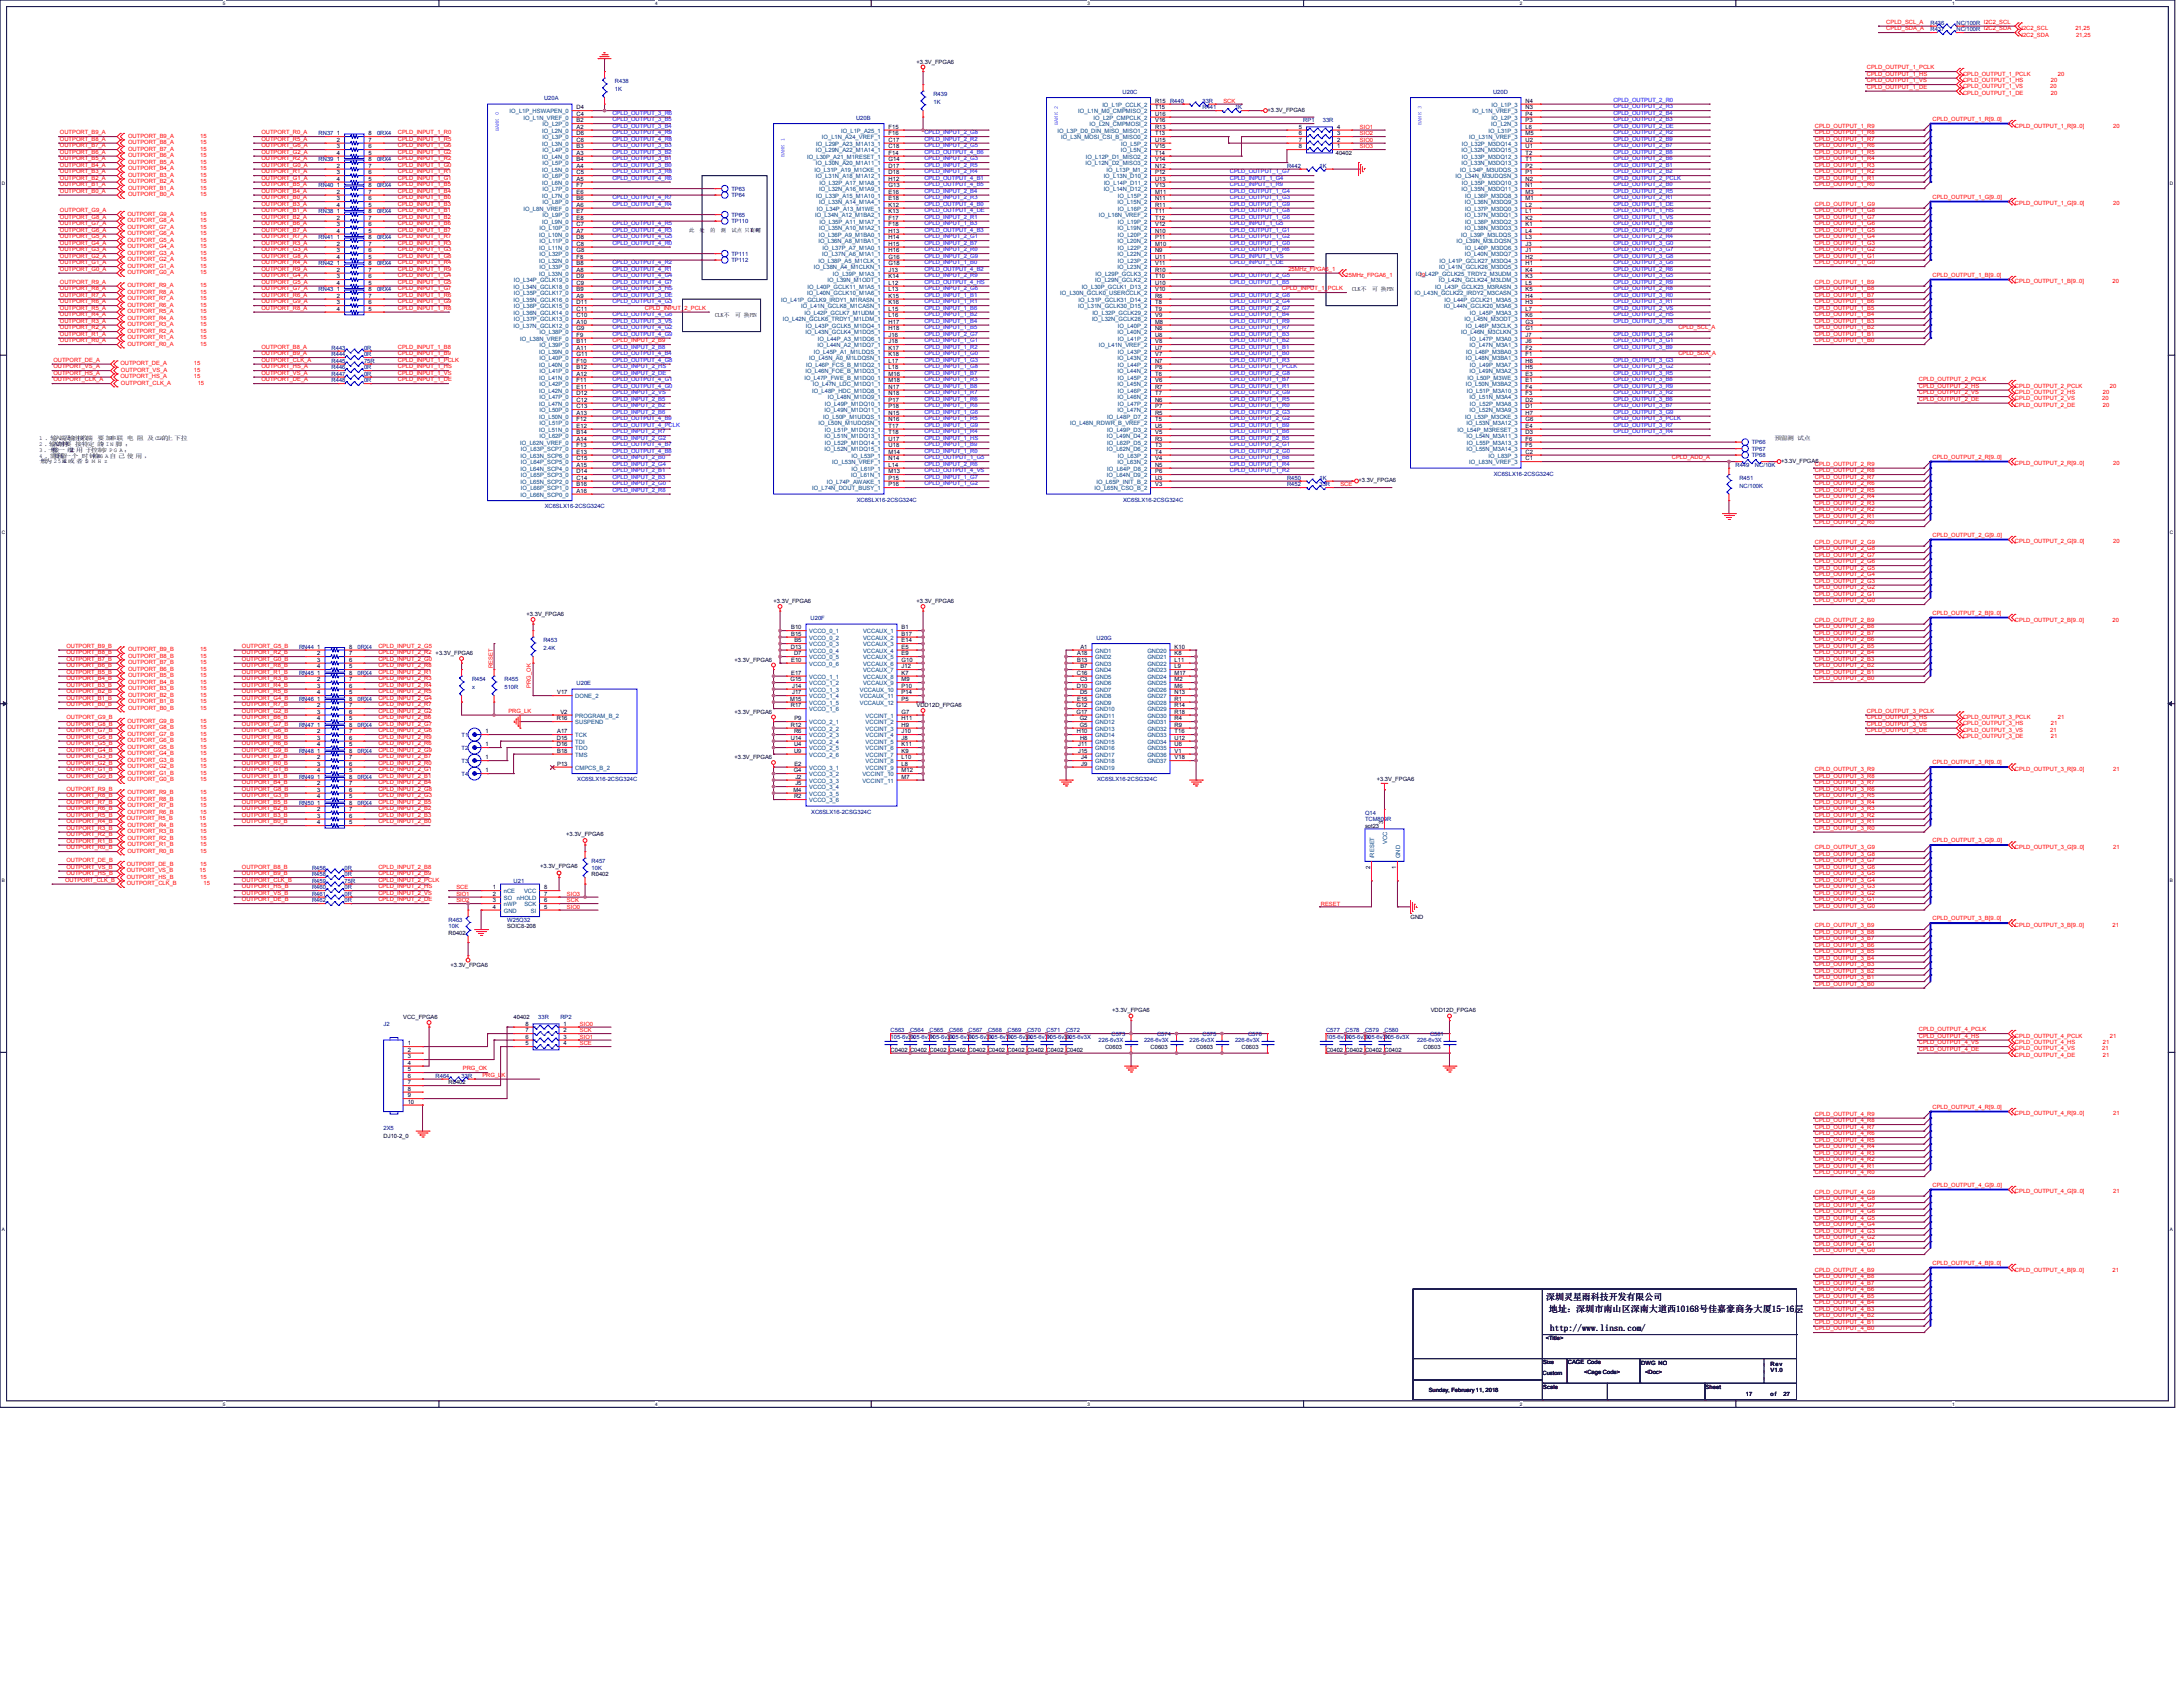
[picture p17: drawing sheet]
<svg xmlns="http://www.w3.org/2000/svg" width="1118mm" height="864mm" viewBox="0 0 1118 864" stroke-linecap="round" stroke-linejoin="round" font-family="sans-serif">
<defs><g id="words">
<g font-size="4.7">
<text x="792" y="666">深圳灵星雨科技开发有限公司</text>
<text x="793" y="672">地址：深圳市南山区深南大道西10168号佳嘉豪商务大厦15-16层</text>
<text x="794" y="682">http://www.linsn.com/</text>
</g>
<g font-size="3" fill="#f00">
<text x="966" y="12">CPLD_SCL_A</text>
<text x="966" y="16">CPLD_SDA_A</text>
<text x="1035" y="15">I2C2_SCL</text>
<text x="1063" y="15">21,25</text>
<text x="1035" y="19">I2C2_SDA</text>
<text x="1063" y="19">21,25</text>
<text x="956" y="36">CPLD_OUTPUT_1_PCLK</text>
<text x="956" y="39">CPLD_OUTPUT_1_HS</text>
<text x="1005" y="42">CPLD_OUTPUT_1_HS</text>
<text x="1005" y="39">CPLD_OUTPUT_1_PCLK</text>
<text x="1050" y="42">20</text>
<text x="1054" y="39">20</text>
<text x="956" y="42">CPLD_OUTPUT_1_VS</text>
<text x="956" y="46">CPLD_OUTPUT_1_DE</text>
<text x="1005" y="45">CPLD_OUTPUT_1_VS</text>
<text x="1050" y="45">20</text>
<text x="626" y="53">SCK</text>
<text x="1005" y="49">CPLD_OUTPUT_1_DE</text>
<text x="1050" y="49">20</text>
<text x="696" y="66">SIO1</text>
<text x="929" y="65">CPLD_OUTPUT_1_R9</text>
<text x="989" y="62">CPLD_OUTPUT_1_R[9..0]</text>
<text x="1032" y="65">CPLD_OUTPUT_1_R[9..0]</text>
<text x="1082" y="65">20</text>
<text x="31" y="69">OUTPORT_B9_A</text>
<text x="66" y="71">OUTPORT_B9_A</text>
<text x="103" y="71">15</text>
<text x="134" y="69">OUTPORT_R0_A</text>
<text x="204" y="69">CPLD_INPUT_1_R0</text>
<text x="696" y="69">SIO2</text>
<text x="929" y="69">CPLD_OUTPUT_1_R8</text>
<text x="31" y="72">OUTPORT_B8_A</text>
<text x="31" y="75">OUTPORT_B7_A</text>
<text x="66" y="74">OUTPORT_B8_A</text>
<text x="66" y="77">OUTPORT_B7_A</text>
<text x="103" y="74">15</text>
<text x="103" y="77">15</text>
<text x="134" y="72">OUTPORT_R5_A</text>
<text x="134" y="75">OUTPORT_G6_A</text>
<text x="204" y="72">CPLD_INPUT_1_R5</text>
<text x="204" y="75">CPLD_INPUT_1_G6</text>
<text x="696" y="73">SIO0</text>
<text x="696" y="76">SIO3</text>
<text x="929" y="72">CPLD_OUTPUT_1_R7</text>
<text x="929" y="75">CPLD_OUTPUT_1_R6</text>
<text x="31" y="82">OUTPORT_B5_A</text>
<text x="31" y="79">OUTPORT_B6_A</text>
<text x="66" y="81">OUTPORT_B6_A</text>
<text x="66" y="84">OUTPORT_B5_A</text>
<text x="103" y="81">15</text>
<text x="103" y="84">15</text>
<text x="134" y="79">OUTPORT_G2_A</text>
<text x="134" y="82">OUTPORT_R2_A</text>
<text x="204" y="79">CPLD_INPUT_1_G2</text>
<text x="204" y="82">CPLD_INPUT_1_R2</text>
<text x="929" y="82">CPLD_OUTPUT_1_R4</text>
<text x="929" y="79">CPLD_OUTPUT_1_R5</text>
<text x="31" y="89">OUTPORT_B3_A</text>
<text x="31" y="85">OUTPORT_B4_A</text>
<text x="66" y="87">OUTPORT_B4_A</text>
<text x="103" y="87">15</text>
<text x="134" y="85">OUTPORT_G0_A</text>
<text x="134" y="89">OUTPORT_R1_A</text>
<text x="204" y="85">CPLD_INPUT_1_G0</text>
<text x="204" y="89">CPLD_INPUT_1_R1</text>
<text x="929" y="89">CPLD_OUTPUT_1_R2</text>
<text x="929" y="85">CPLD_OUTPUT_1_R3</text>
<text x="31" y="95">OUTPORT_B1_A</text>
<text x="31" y="92">OUTPORT_B2_A</text>
<text x="66" y="94">OUTPORT_B2_A</text>
<text x="66" y="91">OUTPORT_B3_A</text>
<text x="103" y="94">15</text>
<text x="103" y="91">15</text>
<text x="134" y="92">OUTPORT_G1_A</text>
<text x="134" y="95">OUTPORT_B5_A</text>
<text x="204" y="92">CPLD_INPUT_1_G1</text>
<text x="204" y="95">CPLD_INPUT_1_B5</text>
<text x="929" y="92">CPLD_OUTPUT_1_R1</text>
<text x="929" y="95">CPLD_OUTPUT_1_R0</text>
<text x="31" y="99">OUTPORT_B0_A</text>
<text x="66" y="101">OUTPORT_B0_A</text>
<text x="66" y="97">OUTPORT_B1_A</text>
<text x="103" y="101">15</text>
<text x="103" y="97">15</text>
<text x="134" y="99">OUTPORT_B4_A</text>
<text x="204" y="99">CPLD_INPUT_1_B4</text>
<text x="989" y="102">CPLD_OUTPUT_1_G[9..0]</text>
<text x="134" y="102">OUTPORT_B0_A</text>
<text x="134" y="105">OUTPORT_B3_A</text>
<text x="204" y="102">CPLD_INPUT_1_B0</text>
<text x="204" y="105">CPLD_INPUT_1_B3</text>
<text x="929" y="105">CPLD_OUTPUT_1_G9</text>
<text x="1032" y="105">CPLD_OUTPUT_1_G[9..0]</text>
<text x="1082" y="105">20</text>
<text x="31" y="109">OUTPORT_G9_A</text>
<text x="31" y="112">OUTPORT_G8_A</text>
<text x="65" y="114">OUTPORT_G8_A</text>
<text x="65" y="111">OUTPORT_G9_A</text>
<text x="103" y="114">15</text>
<text x="103" y="111">15</text>
<text x="134" y="109">OUTPORT_B1_A</text>
<text x="134" y="112">OUTPORT_B2_A</text>
<text x="204" y="109">CPLD_INPUT_1_B1</text>
<text x="204" y="112">CPLD_INPUT_1_B2</text>
<text x="929" y="112">CPLD_OUTPUT_1_G7</text>
<text x="929" y="109">CPLD_OUTPUT_1_G8</text>
<text x="31" y="119">OUTPORT_G6_A</text>
<text x="31" y="115">OUTPORT_G7_A</text>
<text x="65" y="117">OUTPORT_G7_A</text>
<text x="103" y="117">15</text>
<text x="134" y="115">OUTPORT_B6_A</text>
<text x="134" y="119">OUTPORT_B7_A</text>
<text x="204" y="115">CPLD_INPUT_1_B6</text>
<text x="204" y="119">CPLD_INPUT_1_B7</text>
<text x="929" y="115">CPLD_OUTPUT_1_G6</text>
<text x="929" y="119">CPLD_OUTPUT_1_G5</text>
<text x="31" y="122">OUTPORT_G5_A</text>
<text x="31" y="125">OUTPORT_G4_A</text>
<text x="65" y="124">OUTPORT_G5_A</text>
<text x="65" y="121">OUTPORT_G6_A</text>
<text x="103" y="124">15</text>
<text x="103" y="121">15</text>
<text x="134" y="122">OUTPORT_R7_A</text>
<text x="134" y="125">OUTPORT_R3_A</text>
<text x="204" y="122">CPLD_INPUT_1_R7</text>
<text x="204" y="125">CPLD_INPUT_1_R3</text>
<text x="929" y="122">CPLD_OUTPUT_1_G4</text>
<text x="929" y="125">CPLD_OUTPUT_1_G3</text>
<text x="31" y="129">OUTPORT_G3_A</text>
<text x="65" y="131">OUTPORT_G3_A</text>
<text x="65" y="127">OUTPORT_G4_A</text>
<text x="103" y="131">15</text>
<text x="103" y="127">15</text>
<text x="134" y="129">OUTPORT_G3_A</text>
<text x="204" y="129">CPLD_INPUT_1_G3</text>
<text x="929" y="129">CPLD_OUTPUT_1_G2</text>
<text x="31" y="135">OUTPORT_G1_A</text>
<text x="31" y="132">OUTPORT_G2_A</text>
<text x="65" y="134">OUTPORT_G2_A</text>
<text x="65" y="137">OUTPORT_G1_A</text>
<text x="103" y="134">15</text>
<text x="103" y="137">15</text>
<text x="134" y="132">OUTPORT_G8_A</text>
<text x="134" y="135">OUTPORT_R4_A</text>
<text x="204" y="132">CPLD_INPUT_1_G8</text>
<text x="204" y="135">CPLD_INPUT_1_R4</text>
<text x="929" y="132">CPLD_OUTPUT_1_G1</text>
<text x="929" y="135">CPLD_OUTPUT_1_G0</text>
<text x="31" y="139">OUTPORT_G0_A</text>
<text x="65" y="140">OUTPORT_G0_A</text>
<text x="103" y="140">15</text>
<text x="134" y="139">OUTPORT_R9_A</text>
<text x="134" y="142">OUTPORT_G4_A</text>
<text x="204" y="139">CPLD_INPUT_1_R9</text>
<text x="204" y="142">CPLD_INPUT_1_G4</text>
<text x="660" y="139">25MHz_FPGA6_1</text>
<text x="689" y="142">25MHz_FPGA6_1</text>
<text x="726" y="142">19</text>
<text x="989" y="142">CPLD_OUTPUT_1_B[9..0]</text>
<text x="31" y="145">OUTPORT_R9_A</text>
<text x="31" y="149">OUTPORT_R8_A</text>
<text x="65" y="147">OUTPORT_R9_A</text>
<text x="103" y="147">15</text>
<text x="134" y="145">OUTPORT_G5_A</text>
<text x="134" y="149">OUTPORT_G7_A</text>
<text x="204" y="145">CPLD_INPUT_1_G5</text>
<text x="204" y="149">CPLD_INPUT_1_G7</text>
<text x="656" y="149">CPLD_INPUT_1_PCLK</text>
<text x="929" y="149">CPLD_OUTPUT_1_B8</text>
<text x="929" y="145">CPLD_OUTPUT_1_B9</text>
<text x="1032" y="145">CPLD_OUTPUT_1_B[9..0]</text>
<text x="1081" y="145">20</text>
<text x="31" y="152">OUTPORT_R7_A</text>
<text x="31" y="155">OUTPORT_R6_A</text>
<text x="65" y="154">OUTPORT_R7_A</text>
<text x="65" y="150">OUTPORT_R8_A</text>
<text x="103" y="154">15</text>
<text x="103" y="150">15</text>
<text x="134" y="152">OUTPORT_R6_A</text>
<text x="134" y="155">OUTPORT_G9_A</text>
<text x="204" y="152">CPLD_INPUT_1_R6</text>
<text x="204" y="155">CPLD_INPUT_1_G9</text>
<text x="929" y="152">CPLD_OUTPUT_1_B7</text>
<text x="929" y="155">CPLD_OUTPUT_1_B6</text>
<text x="31" y="159">OUTPORT_R5_A</text>
<text x="65" y="157">OUTPORT_R6_A</text>
<text x="65" y="160">OUTPORT_R5_A</text>
<text x="103" y="157">15</text>
<text x="103" y="160">15</text>
<text x="134" y="159">OUTPORT_R8_A</text>
<text x="204" y="159">CPLD_INPUT_1_R8</text>
<text x="330" y="159">CPLD_INPUT_2_PCLK</text>
<text x="929" y="159">CPLD_OUTPUT_1_B5</text>
<text x="31" y="162">OUTPORT_R4_A</text>
<text x="31" y="165">OUTPORT_R3_A</text>
<text x="65" y="167">OUTPORT_R3_A</text>
<text x="65" y="164">OUTPORT_R4_A</text>
<text x="103" y="167">15</text>
<text x="103" y="164">15</text>
<text x="929" y="162">CPLD_OUTPUT_1_B4</text>
<text x="929" y="165">CPLD_OUTPUT_1_B3</text>
<text x="31" y="172">OUTPORT_R1_A</text>
<text x="31" y="169">OUTPORT_R2_A</text>
<text x="65" y="170">OUTPORT_R2_A</text>
<text x="65" y="174">OUTPORT_R1_A</text>
<text x="103" y="170">15</text>
<text x="103" y="174">15</text>
<text x="859" y="169">CPLD_SCL_A</text>
<text x="929" y="169">CPLD_OUTPUT_1_B2</text>
<text x="929" y="172">CPLD_OUTPUT_1_B1</text>
<text x="31" y="175">OUTPORT_R0_A</text>
<text x="65" y="177">OUTPORT_R0_A</text>
<text x="103" y="177">15</text>
<text x="134" y="179">OUTPORT_B8_A</text>
<text x="204" y="179">CPLD_INPUT_1_B8</text>
<text x="314" y="175">CPLD_INPUT_2_B9</text>
<text x="929" y="175">CPLD_OUTPUT_1_B0</text>
<text x="27" y="185">OUTPORT_DE_A</text>
<text x="134" y="182">OUTPORT_B9_A</text>
<text x="134" y="185">OUTPORT_CLK_A</text>
<text x="204" y="182">CPLD_INPUT_1_B9</text>
<text x="204" y="185">CPLD_INPUT_1_PCLK</text>
<text x="859" y="182">CPLD_SDA_A</text>
<text x="27" y="192">OUTPORT_HS_A</text>
<text x="27" y="189">OUTPORT_VS_A</text>
<text x="62" y="187">OUTPORT_DE_A</text>
<text x="62" y="190">OUTPORT_VS_A</text>
<text x="99" y="190">15</text>
<text x="99" y="187">15</text>
<text x="134" y="189">OUTPORT_HS_A</text>
<text x="134" y="192">OUTPORT_VS_A</text>
<text x="204" y="189">CPLD_INPUT_1_HS</text>
<text x="204" y="192">CPLD_INPUT_1_VS</text>
<text x="27" y="195">OUTPORT_CLK_A</text>
<text x="62" y="194">OUTPORT_HS_A</text>
<text x="62" y="197">OUTPORT_CLK_A</text>
<text x="99" y="194">15</text>
<text x="101" y="197">15</text>
<text x="134" y="195">OUTPORT_DE_A</text>
<text x="204" y="195">CPLD_INPUT_1_DE</text>
<text x="982" y="195">CPLD_OUTPUT_2_PCLK</text>
<text x="982" y="199">CPLD_OUTPUT_2_HS</text>
<text x="982" y="202">CPLD_OUTPUT_2_VS</text>
<text x="1032" y="202">CPLD_OUTPUT_2_HS</text>
<text x="1032" y="198">CPLD_OUTPUT_2_PCLK</text>
<text x="1077" y="202">20</text>
<text x="1080" y="198">20</text>
<text x="982" y="205">CPLD_OUTPUT_2_DE</text>
<text x="1032" y="205">CPLD_OUTPUT_2_VS</text>
<text x="1032" y="208">CPLD_OUTPUT_2_DE</text>
<text x="1076" y="205">20</text>
<text x="1077" y="208">20</text>
<text x="856" y="235">CPLD_ADD_A</text>
<text x="929" y="239">CPLD_OUTPUT_2_R9</text>
<text x="989" y="235">CPLD_OUTPUT_2_R[9..0]</text>
<text x="1032" y="238">CPLD_OUTPUT_2_R[9..0]</text>
<text x="1082" y="238">20</text>
<text x="929" y="245">CPLD_OUTPUT_2_R7</text>
<text x="929" y="242">CPLD_OUTPUT_2_R8</text>
<text x="686" y="249">SCE</text>
<text x="929" y="248">CPLD_OUTPUT_2_R6</text>
<text x="929" y="252">CPLD_OUTPUT_2_R5</text>
<text x="929" y="255">CPLD_OUTPUT_2_R4</text>
<text x="929" y="262">CPLD_OUTPUT_2_R2</text>
<text x="929" y="258">CPLD_OUTPUT_2_R3</text>
<text x="929" y="265">CPLD_OUTPUT_2_R1</text>
<text x="929" y="268">CPLD_OUTPUT_2_R0</text>
<text x="989" y="275">CPLD_OUTPUT_2_G[9..0]</text>
<text x="929" y="278">CPLD_OUTPUT_2_G9</text>
<text x="929" y="282">CPLD_OUTPUT_2_G8</text>
<text x="1032" y="278">CPLD_OUTPUT_2_G[9..0]</text>
<text x="1082" y="278">20</text>
<text x="929" y="285">CPLD_OUTPUT_2_G7</text>
<text x="929" y="292">CPLD_OUTPUT_2_G5</text>
<text x="929" y="288">CPLD_OUTPUT_2_G6</text>
<text x="929" y="298">CPLD_OUTPUT_2_G3</text>
<text x="929" y="295">CPLD_OUTPUT_2_G4</text>
<text x="929" y="305">CPLD_OUTPUT_2_G1</text>
<text x="929" y="302">CPLD_OUTPUT_2_G2</text>
<text x="929" y="308">CPLD_OUTPUT_2_G0</text>
<text x="989" y="315">CPLD_OUTPUT_2_B[9..0]</text>
<text x="929" y="318">CPLD_OUTPUT_2_B9</text>
<text x="929" y="322">CPLD_OUTPUT_2_B8</text>
<text x="1032" y="318">CPLD_OUTPUT_2_B[9..0]</text>
<text x="1081" y="318">20</text>
<text x="929" y="325">CPLD_OUTPUT_2_B7</text>
<text x="929" y="328">CPLD_OUTPUT_2_B6</text>
<text x="34" y="332">OUTPORT_B9_B</text>
<text x="34" y="335">OUTPORT_B8_B</text>
<text x="66" y="333">OUTPORT_B9_B</text>
<text x="103" y="333">15</text>
<text x="124" y="332">OUTPORT_G5_B</text>
<text x="124" y="335">OUTPORT_R2_B</text>
<text x="194" y="332">CPLD_INPUT_2_G5</text>
<text x="194" y="335">CPLD_INPUT_2_R2 +3.3V_FPGA6</text>
<text x="929" y="335">CPLD_OUTPUT_2_B4</text>
<text x="929" y="332">CPLD_OUTPUT_2_B5</text>
<text x="34" y="338">OUTPORT_B7_B</text>
<text x="34" y="342">OUTPORT_B6_B</text>
<text x="66" y="340">OUTPORT_B7_B</text>
<text x="66" y="337">OUTPORT_B8_B</text>
<text x="103" y="340">15</text>
<text x="103" y="337">15</text>
<text x="124" y="338">OUTPORT_G0_B</text>
<text x="124" y="342">OUTPORT_R8_B</text>
<text x="194" y="338">CPLD_INPUT_2_G0</text>
<text x="194" y="342">CPLD_INPUT_2_R8</text>
<text x="929" y="342">CPLD_OUTPUT_2_B2</text>
<text x="929" y="338">CPLD_OUTPUT_2_B3</text>
<text x="34" y="345">OUTPORT_B5_B</text>
<text x="66" y="343">OUTPORT_B6_B</text>
<text x="66" y="347">OUTPORT_B5_B</text>
<text x="103" y="343">15</text>
<text x="103" y="347">15</text>
<text x="124" y="345">OUTPORT_R1_B</text>
<text x="194" y="345">CPLD_INPUT_2_R1</text>
<text x="252" y="342" transform="rotate(-90 252 342)">RESET</text>
<text x="929" y="345">CPLD_OUTPUT_2_B1</text>
<text x="34" y="352">OUTPORT_B3_B</text>
<text x="34" y="348">OUTPORT_B4_B</text>
<text x="66" y="353">OUTPORT_B3_B</text>
<text x="66" y="350">OUTPORT_B4_B</text>
<text x="103" y="353">15</text>
<text x="103" y="350">15</text>
<text x="124" y="348">OUTPORT_R3_B</text>
<text x="124" y="352">OUTPORT_R4_B</text>
<text x="194" y="348">CPLD_INPUT_2_R3</text>
<text x="194" y="352">CPLD_INPUT_2_R4</text>
<text x="272" y="352" transform="rotate(-90 272 352)">PRG_OK</text>
<text x="929" y="348">CPLD_OUTPUT_2_B0</text>
<text x="34" y="358">OUTPORT_B1_B</text>
<text x="34" y="355">OUTPORT_B2_B</text>
<text x="66" y="357">OUTPORT_B2_B</text>
<text x="103" y="357">15</text>
<text x="124" y="355">OUTPORT_R5_B</text>
<text x="124" y="358">OUTPORT_G4_B</text>
<text x="194" y="355">CPLD_INPUT_2_R5</text>
<text x="194" y="358">CPLD_INPUT_2_G4</text>
<text x="34" y="362">OUTPORT_B0_B</text>
<text x="66" y="363">OUTPORT_B0_B</text>
<text x="66" y="360">OUTPORT_B1_B</text>
<text x="103" y="363">15</text>
<text x="103" y="360">15</text>
<text x="124" y="362">OUTPORT_R7_B</text>
<text x="124" y="365">OUTPORT_G2_B</text>
<text x="194" y="362">CPLD_INPUT_2_R7</text>
<text x="194" y="365">CPLD_INPUT_2_G2</text>
<text x="260" y="365">PRG_LK</text>
<text x="956" y="365">CPLD_OUTPUT_3_PCLK</text>
<text x="34" y="372">OUTPORT_G8_B</text>
<text x="34" y="368">OUTPORT_G9_B</text>
<text x="65" y="370">OUTPORT_G9_B</text>
<text x="103" y="370">15</text>
<text x="124" y="368">OUTPORT_B6_B</text>
<text x="124" y="372">OUTPORT_G7_B</text>
<text x="194" y="368">CPLD_INPUT_2_B6</text>
<text x="194" y="372">CPLD_INPUT_2_G7</text>
<text x="956" y="368">CPLD_OUTPUT_3_HS</text>
<text x="956" y="372">CPLD_OUTPUT_3_VS</text>
<text x="1005" y="368">CPLD_OUTPUT_3_PCLK</text>
<text x="1005" y="371">CPLD_OUTPUT_3_HS</text>
<text x="1050" y="371">21</text>
<text x="1054" y="368">21</text>
<text x="34" y="375">OUTPORT_G7_B</text>
<text x="65" y="377">OUTPORT_G7_B</text>
<text x="65" y="373">OUTPORT_G8_B</text>
<text x="103" y="377">15</text>
<text x="103" y="373">15</text>
<text x="124" y="375">OUTPORT_G6_B</text>
<text x="194" y="375">CPLD_INPUT_2_G6</text>
<text x="956" y="375">CPLD_OUTPUT_3_DE</text>
<text x="1005" y="375">CPLD_OUTPUT_3_VS</text>
<text x="1050" y="375">21</text>
<text x="34" y="382">OUTPORT_G5_B</text>
<text x="34" y="378">OUTPORT_G6_B</text>
<text x="65" y="383">OUTPORT_G5_B</text>
<text x="65" y="380">OUTPORT_G6_B</text>
<text x="103" y="383">15</text>
<text x="103" y="380">15</text>
<text x="124" y="378">OUTPORT_R9_B</text>
<text x="124" y="382">OUTPORT_R6_B</text>
<text x="194" y="378">CPLD_INPUT_2_R9</text>
<text x="194" y="382">CPLD_INPUT_2_R6</text>
<text x="1005" y="378">CPLD_OUTPUT_3_DE</text>
<text x="1050" y="378">21</text>
<text x="34" y="388">OUTPORT_G3_B</text>
<text x="34" y="385">OUTPORT_G4_B</text>
<text x="65" y="387">OUTPORT_G4_B</text>
<text x="103" y="387">15</text>
<text x="124" y="385">OUTPORT_G9_B</text>
<text x="124" y="388">OUTPORT_B7_B</text>
<text x="194" y="385">CPLD_INPUT_2_G9</text>
<text x="194" y="388">CPLD_INPUT_2_B7</text>
<text x="34" y="395">OUTPORT_G1_B</text>
<text x="34" y="392">OUTPORT_G2_B</text>
<text x="65" y="393">OUTPORT_G2_B</text>
<text x="65" y="390">OUTPORT_G3_B</text>
<text x="103" y="393">15</text>
<text x="103" y="390">15</text>
<text x="124" y="392">OUTPORT_R0_B</text>
<text x="124" y="395">OUTPORT_G1_B</text>
<text x="194" y="392">CPLD_INPUT_2_R0</text>
<text x="194" y="395">CPLD_INPUT_2_G1</text>
<text x="929" y="395">CPLD_OUTPUT_3_R9</text>
<text x="989" y="391">CPLD_OUTPUT_3_R[9..0]</text>
<text x="1032" y="395">CPLD_OUTPUT_3_R[9..0]</text>
<text x="1082" y="395">21</text>
<text x="34" y="398">OUTPORT_G0_B</text>
<text x="65" y="400">OUTPORT_G0_B</text>
<text x="65" y="397">OUTPORT_G1_B</text>
<text x="103" y="400">15</text>
<text x="103" y="397">15</text>
<text x="124" y="398">OUTPORT_B1_B</text>
<text x="124" y="402">OUTPORT_B4_B</text>
<text x="194" y="398">CPLD_INPUT_2_B1</text>
<text x="194" y="402">CPLD_INPUT_2_B4</text>
<text x="929" y="398">CPLD_OUTPUT_3_R8</text>
<text x="929" y="402">CPLD_OUTPUT_3_R7</text>
<text x="34" y="405">OUTPORT_R9_B</text>
<text x="65" y="407">OUTPORT_R9_B</text>
<text x="103" y="407">15</text>
<text x="124" y="405">OUTPORT_G8_B</text>
<text x="194" y="405">CPLD_INPUT_2_G8</text>
<text x="929" y="405">CPLD_OUTPUT_3_R6</text>
<text x="34" y="412">OUTPORT_R7_B</text>
<text x="34" y="408">OUTPORT_R8_B</text>
<text x="65" y="413">OUTPORT_R7_B</text>
<text x="65" y="410">OUTPORT_R8_B</text>
<text x="103" y="413">15</text>
<text x="103" y="410">15</text>
<text x="124" y="408">OUTPORT_G3_B</text>
<text x="124" y="412">OUTPORT_B5_B</text>
<text x="194" y="408">CPLD_INPUT_2_G3</text>
<text x="194" y="412">CPLD_INPUT_2_B5</text>
<text x="929" y="412">CPLD_OUTPUT_3_R4</text>
<text x="929" y="408">CPLD_OUTPUT_3_R5</text>
<text x="34" y="415">OUTPORT_R6_B</text>
<text x="34" y="418">OUTPORT_R5_B</text>
<text x="65" y="420">OUTPORT_R5_B</text>
<text x="65" y="417">OUTPORT_R6_B</text>
<text x="102" y="420">15</text>
<text x="103" y="417">15</text>
<text x="124" y="415">OUTPORT_B2_B</text>
<text x="124" y="418">OUTPORT_B3_B</text>
<text x="194" y="415">CPLD_INPUT_2_B2</text>
<text x="194" y="418">CPLD_INPUT_2_B3</text>
<text x="929" y="418">CPLD_OUTPUT_3_R2</text>
<text x="929" y="415">CPLD_OUTPUT_3_R3</text>
<text x="34" y="422">OUTPORT_R4_B</text>
<text x="34" y="425">OUTPORT_R3_B</text>
<text x="65" y="423">OUTPORT_R4_B</text>
<text x="103" y="423">15</text>
<text x="124" y="422">OUTPORT_B0_B</text>
<text x="194" y="422">CPLD_INPUT_2_B0</text>
<text x="929" y="422">CPLD_OUTPUT_3_R1</text>
<text x="929" y="425">CPLD_OUTPUT_3_R0</text>
<text x="34" y="432">OUTPORT_R1_B</text>
<text x="34" y="428">OUTPORT_R2_B</text>
<text x="65" y="430">OUTPORT_R2_B</text>
<text x="65" y="427">OUTPORT_R3_B</text>
<text x="103" y="430">15</text>
<text x="103" y="427">15</text>
<text x="989" y="431">CPLD_OUTPUT_3_G[9..0]</text>
<text x="34" y="435">OUTPORT_R0_B</text>
<text x="65" y="433">OUTPORT_R1_B</text>
<text x="65" y="437">OUTPORT_R0_B</text>
<text x="103" y="433">15</text>
<text x="103" y="437">15</text>
<text x="929" y="435">CPLD_OUTPUT_3_G9</text>
<text x="1032" y="435">CPLD_OUTPUT_3_G[9..0]</text>
<text x="1082" y="435">21</text>
<text x="34" y="441">OUTPORT_DE_B</text>
<text x="65" y="443">OUTPORT_DE_B</text>
<text x="103" y="443">15</text>
<text x="929" y="441">CPLD_OUTPUT_3_G7</text>
<text x="929" y="438">CPLD_OUTPUT_3_G8</text>
<text x="34" y="445">OUTPORT_VS_B</text>
<text x="34" y="448">OUTPORT_HS_B</text>
<text x="65" y="450">OUTPORT_HS_B</text>
<text x="65" y="447">OUTPORT_VS_B</text>
<text x="102" y="447">15</text>
<text x="103" y="450">15</text>
<text x="124" y="445">OUTPORT_B8_B</text>
<text x="124" y="448">OUTPORT_B9_B</text>
<text x="194" y="445">CPLD_INPUT_2_B8</text>
<text x="194" y="448">CPLD_INPUT_2_B9</text>
<text x="929" y="445">CPLD_OUTPUT_3_G6</text>
<text x="929" y="448">CPLD_OUTPUT_3_G5</text>
<text x="33" y="451">OUTPORT_CLK_B</text>
<text x="65" y="453">OUTPORT_CLK_B</text>
<text x="104" y="453">15</text>
<text x="124" y="451">OUTPORT_CLK_B</text>
<text x="124" y="455">OUTPORT_HS_B</text>
<text x="194" y="451">CPLD_INPUT_2_PCLK</text>
<text x="194" y="455">CPLD_INPUT_2_HS</text>
<text x="234" y="455">SCE</text>
<text x="929" y="451">CPLD_OUTPUT_3_G4</text>
<text x="929" y="455">CPLD_OUTPUT_3_G3</text>
<text x="124" y="458">OUTPORT_VS_B</text>
<text x="124" y="461">OUTPORT_DE_B</text>
<text x="194" y="458">CPLD_INPUT_2_VS</text>
<text x="194" y="461">CPLD_INPUT_2_DE</text>
<text x="234" y="459">SIO1</text>
<text x="234" y="462">SIO2</text>
<text x="290" y="459">SIO3</text>
<text x="290" y="462">SCK</text>
<text x="929" y="458">CPLD_OUTPUT_3_G2</text>
<text x="929" y="461">CPLD_OUTPUT_3_G1</text>
<text x="290" y="465">SIO0</text>
<text x="676" y="464">RESET</text>
<text x="929" y="465">CPLD_OUTPUT_3_G0</text>
<text x="989" y="471">CPLD_OUTPUT_3_B[9..0]</text>
<text x="929" y="478">CPLD_OUTPUT_3_B8</text>
<text x="929" y="475">CPLD_OUTPUT_3_B9</text>
<text x="1032" y="475">CPLD_OUTPUT_3_B[9..0]</text>
<text x="1081" y="475">21</text>
<text x="929" y="481">CPLD_OUTPUT_3_B7</text>
<text x="929" y="485">CPLD_OUTPUT_3_B6</text>
<text x="929" y="488">CPLD_OUTPUT_3_B5</text>
<text x="929" y="491">CPLD_OUTPUT_3_B4</text>
<text x="929" y="495">CPLD_OUTPUT_3_B3</text>
<text x="929" y="498">CPLD_OUTPUT_3_B2</text>
<text x="929" y="501">CPLD_OUTPUT_3_B1</text>
<text x="929" y="505">CPLD_OUTPUT_3_B0</text>
<text x="297" y="525">SIO0</text>
<text x="297" y="528">SCK</text>
<text x="297" y="532">SIO1</text>
<text x="982" y="528">CPLD_OUTPUT_4_PCLK</text>
<text x="982" y="531">CPLD_OUTPUT_4_HS</text>
<text x="1032" y="531">CPLD_OUTPUT_4_PCLK</text>
<text x="1080" y="531">21</text>
<text x="297" y="535">SCE</text>
<text x="982" y="535">CPLD_OUTPUT_4_VS</text>
<text x="982" y="538">CPLD_OUTPUT_4_DE</text>
<text x="1032" y="534">CPLD_OUTPUT_4_HS</text>
<text x="1032" y="538">CPLD_OUTPUT_4_VS</text>
<text x="1076" y="538">21</text>
<text x="1077" y="534">21</text>
<text x="1032" y="541">CPLD_OUTPUT_4_DE</text>
<text x="1077" y="541">21</text>
<text x="237" y="548">PRG_OK</text>
<text x="247" y="551">PRG_LK</text>
<text x="989" y="568">CPLD_OUTPUT_4_R[9..0]</text>
<text x="929" y="575">CPLD_OUTPUT_4_R8</text>
<text x="929" y="571">CPLD_OUTPUT_4_R9</text>
<text x="1032" y="571">CPLD_OUTPUT_4_R[9..0]</text>
<text x="1082" y="571">21</text>
<text x="929" y="578">CPLD_OUTPUT_4_R7</text>
<text x="929" y="581">CPLD_OUTPUT_4_R6</text>
<text x="929" y="585">CPLD_OUTPUT_4_R5</text>
<text x="929" y="588">CPLD_OUTPUT_4_R4</text>
<text x="929" y="591">CPLD_OUTPUT_4_R3</text>
<text x="929" y="595">CPLD_OUTPUT_4_R2</text>
<text x="929" y="598">CPLD_OUTPUT_4_R1</text>
<text x="929" y="601">CPLD_OUTPUT_4_R0</text>
<text x="929" y="611">CPLD_OUTPUT_4_G9</text>
<text x="989" y="608">CPLD_OUTPUT_4_G[9..0]</text>
<text x="1032" y="611">CPLD_OUTPUT_4_G[9..0]</text>
<text x="1082" y="611">21</text>
<text x="929" y="615">CPLD_OUTPUT_4_G8</text>
<text x="929" y="618">CPLD_OUTPUT_4_G7</text>
<text x="929" y="621">CPLD_OUTPUT_4_G6</text>
<text x="929" y="625">CPLD_OUTPUT_4_G5</text>
<text x="929" y="628">CPLD_OUTPUT_4_G4</text>
<text x="929" y="634">CPLD_OUTPUT_4_G2</text>
<text x="929" y="631">CPLD_OUTPUT_4_G3</text>
<text x="929" y="638">CPLD_OUTPUT_4_G1</text>
<text x="929" y="641">CPLD_OUTPUT_4_G0</text>
<text x="989" y="647">CPLD_OUTPUT_4_B[9..0]</text>
<text x="929" y="651">CPLD_OUTPUT_4_B9</text>
<text x="1032" y="651">CPLD_OUTPUT_4_B[9..0]</text>
<text x="1081" y="651">21</text>
<text x="929" y="654">CPLD_OUTPUT_4_B8</text>
<text x="929" y="658">CPLD_OUTPUT_4_B7</text>
<text x="929" y="664">CPLD_OUTPUT_4_B5</text>
<text x="929" y="661">CPLD_OUTPUT_4_B6</text>
<text x="929" y="671">CPLD_OUTPUT_4_B3</text>
<text x="929" y="668">CPLD_OUTPUT_4_B4</text>
<text x="929" y="678">CPLD_OUTPUT_4_B1</text>
<text x="929" y="674">CPLD_OUTPUT_4_B2</text>
<text x="929" y="681">CPLD_OUTPUT_4_B0</text>
</g>
<g font-size="3" fill="#000080">
<text x="988" y="13">R436</text>
<text x="988" y="16">R437</text>
<text x="1002" y="13">NC/100R I2C2_SCL</text>
<text x="1002" y="16">NC/100R I2C2_SDA</text>
<text x="315" y="43">R438</text>
<text x="315" y="47">1K</text>
<text x="575" y="48">U20C</text>
<text x="764" y="48">U20D</text>
<text x="279" y="51">U20A</text>
<text x="478" y="49">R439</text>
<text x="478" y="53">1K</text>
<text x="599" y="53">R440</text>
<text x="616" y="53">33R</text>
<text x="616" y="56">R441</text>
<text x="632" y="56">1K</text>
<text x="438" y="61">U20B</text>
<text x="667" y="63">RP1</text>
<text x="677" y="63">33R</text>
<text x="163" y="69">RN37</text>
<text x="193" y="69">0RX4</text>
<text x="163" y="83">RN39</text>
<text x="193" y="83">0RX4</text>
<text x="659" y="86">R442</text>
<text x="676" y="86">1K</text>
<text x="163" y="96">RN40</text>
<text x="193" y="96">0RX4</text>
<text x="374" y="101">TP64</text>
<text x="374" y="98">TP63</text>
<text x="163" y="109">RN38</text>
<text x="193" y="109">0RX4</text>
<text x="374" y="111">TP65</text>
<text x="374" y="114">TP110</text>
<text x="163" y="123">RN41</text>
<text x="193" y="123">0RX4</text>
<text x="374" y="131">TP111</text>
<text x="163" y="136">RN42</text>
<text x="193" y="136">0RX4</text>
<text x="374" y="134">TP112</text>
<text x="163" y="149">RN43</text>
<text x="193" y="149">0RX4</text>
<text x="170" y="179">R443</text>
<text x="186" y="179">0R</text>
<text x="170" y="186">R445</text>
<text x="170" y="182">R444</text>
<text x="186" y="186">75R</text>
<text x="186" y="182">0R</text>
<text x="170" y="189">R446</text>
<text x="186" y="189">0R</text>
<text x="170" y="192">R447</text>
<text x="170" y="196">R448</text>
<text x="186" y="192">0R</text>
<text x="186" y="196">0R</text>
<text x="897" y="227">TP66</text>
<text x="897" y="234">TP68</text>
<text x="897" y="231">TP67</text>
<text x="889" y="239">R449</text>
<text x="898" y="239">NC/10K</text>
<text x="659" y="246">R450</text>
<text x="676" y="246">1K</text>
<text x="765" y="244">XC6SLX16-2CSG324C</text>
<text x="891" y="246">R451</text>
<text x="659" y="249">R452</text>
<text x="676" y="249">33R</text>
<text x="891" y="250">NC/100K</text>
<text x="439" y="257">XC6SLX16-2CSG324C</text>
<text x="575" y="257">XC6SLX16-2CSG324C</text>
<text x="279" y="260">XC6SLX16-2CSG324C</text>
<text x="415" y="317">U20F</text>
<text x="278" y="329">R453</text>
<text x="561" y="327">U20G</text>
<text x="153" y="332">RN44</text>
<text x="183" y="332">0RX4</text>
<text x="278" y="333">2.4K</text>
<text x="153" y="345">RN45</text>
<text x="183" y="345">0RX4</text>
<text x="242" y="349">R454</text>
<text x="242" y="353">x</text>
<text x="258" y="349">R455</text>
<text x="258" y="353">510R</text>
<text x="295" y="351">U20E</text>
<text x="153" y="359">RN46</text>
<text x="183" y="359">0RX4</text>
<text x="153" y="372">RN47</text>
<text x="183" y="372">0RX4</text>
<text x="236" y="377">T1</text>
<text x="236" y="384">T2</text>
<text x="153" y="385">RN48</text>
<text x="183" y="385">0RX4</text>
<text x="236" y="390">T3</text>
<text x="153" y="399">RN49</text>
<text x="183" y="399">0RX4</text>
<text x="236" y="397">T4</text>
<text x="296" y="400">XC6SLX16-2CSG324C</text>
<text x="562" y="400">XC6SLX16-2CSG324C</text>
<text x="153" y="412">RN50</text>
<text x="183" y="412">0RX4</text>
<text x="415" y="417">XC6SLX16-2CSG324C</text>
<text x="699" y="417">Q14</text>
<text x="699" y="420">TCM809R</text>
<text x="303" y="442">R457</text>
<text x="160" y="445">R456</text>
<text x="160" y="449">R458</text>
<text x="176" y="445">0R</text>
<text x="176" y="449">0R</text>
<text x="303" y="445">10K</text>
<text x="160" y="452">R459</text>
<text x="160" y="455">R460</text>
<text x="176" y="452">75R</text>
<text x="176" y="455">0R</text>
<text x="263" y="452">U21</text>
<text x="160" y="462">R462</text>
<text x="160" y="459">R461</text>
<text x="176" y="462">0R</text>
<text x="176" y="459">0R</text>
<text x="230" y="472">R463</text>
<text x="260" y="472">W25Q32</text>
<text x="230" y="475">10K</text>
<text x="276" y="522">33R</text>
<text x="287" y="522">RP2</text>
<text x="196" y="525">J2</text>
<text x="456" y="528">C563</text>
<text x="456" y="532">105-6v3X</text>
<text x="466" y="528">C564</text>
<text x="466" y="532">105-6v3X</text>
<text x="476" y="528">C565</text>
<text x="476" y="532">105-6v3X</text>
<text x="486" y="528">C566</text>
<text x="486" y="532">105-6v3X</text>
<text x="496" y="528">C567</text>
<text x="496" y="532">105-6v3X</text>
<text x="506" y="528">C568</text>
<text x="506" y="532">105-6v3X</text>
<text x="516" y="528">C569</text>
<text x="516" y="532">105-6v3X</text>
<text x="526" y="528">C570</text>
<text x="526" y="532">105-6v3X</text>
<text x="536" y="528">C571</text>
<text x="536" y="532">105-6v3X</text>
<text x="546" y="528">C572</text>
<text x="546" y="532">105-6v3X</text>
<text x="562" y="533">226-6v3X</text>
<text x="569" y="530">C573</text>
<text x="586" y="533">226-6v3X</text>
<text x="592" y="530">C574</text>
<text x="609" y="533">226-6v3X</text>
<text x="616" y="530">C575</text>
<text x="632" y="533">226-6v3X</text>
<text x="639" y="530">C576</text>
<text x="679" y="528">C577</text>
<text x="679" y="532">105-6v3X</text>
<text x="689" y="528">C578</text>
<text x="689" y="532">105-6v3X</text>
<text x="699" y="528">C579</text>
<text x="699" y="532">105-6v3X</text>
<text x="709" y="528">C580</text>
<text x="709" y="532">105-6v3X</text>
<text x="725" y="533">226-6v3X</text>
<text x="732" y="530">C581</text>
<text x="223" y="552">R464</text>
<text x="236" y="552">33R</text>
<text x="196" y="578">2X5</text>
</g>
<g font-size="3">
<text x="469" y="33">+3.3V_FPGA6</text>
<text x="591" y="53">R15</text>
<text x="781" y="53">N4</text>
<text x="295" y="56">D4</text>
<text x="295" y="59">C4</text>
<text x="591" y="56">T15</text>
<text x="591" y="59">U16</text>
<text x="649" y="57">+3.3V_FPGA6</text>
<text x="781" y="56">N3</text>
<text x="781" y="59">P4</text>
<text x="295" y="63">B2</text>
<text x="295" y="66">A2</text>
<text x="455" y="66">F15</text>
<text x="591" y="63">V16</text>
<text x="591" y="66">R13</text>
<text x="665" y="66">5</text>
<text x="685" y="66">4</text>
<text x="781" y="63">P3</text>
<text x="781" y="66">L6</text>
<text x="172" y="69">1</text>
<text x="189" y="69">8</text>
<text x="295" y="69">D6</text>
<text x="455" y="69">F16</text>
<text x="591" y="69">T13</text>
<text x="665" y="69">6</text>
<text x="685" y="69">3</text>
<text x="781" y="69">M5</text>
<text x="172" y="73">2</text>
<text x="172" y="76">3</text>
<text x="189" y="76">6</text>
<text x="189" y="73">7</text>
<text x="295" y="73">C6</text>
<text x="295" y="76">B3</text>
<text x="455" y="73">C17</text>
<text x="455" y="76">C18</text>
<text x="591" y="73">U15</text>
<text x="591" y="76">V15</text>
<text x="665" y="76">8</text>
<text x="665" y="73">7</text>
<text x="685" y="76">1</text>
<text x="685" y="73">2</text>
<text x="781" y="73">U2</text>
<text x="781" y="76">U1</text>
<text x="172" y="83">1</text>
<text x="172" y="79">4</text>
<text x="189" y="83">8</text>
<text x="189" y="79">5</text>
<text x="295" y="79">A3</text>
<text x="295" y="83">B4</text>
<text x="455" y="79">F14</text>
<text x="455" y="83">G14</text>
<text x="591" y="79">T14</text>
<text x="591" y="83">V14</text>
<text x="684" y="79">40402</text>
<text x="781" y="79">T2</text>
<text x="781" y="83">T1</text>
<text x="172" y="86">2</text>
<text x="172" y="89">3</text>
<text x="189" y="89">6</text>
<text x="189" y="86">7</text>
<text x="295" y="86">A4</text>
<text x="295" y="89">C5</text>
<text x="455" y="86">D17</text>
<text x="455" y="89">D18</text>
<text x="591" y="86">N12</text>
<text x="591" y="89">P12</text>
<text x="781" y="86">P2</text>
<text x="781" y="89">P1</text>
<text x="172" y="92">4</text>
<text x="172" y="96">1</text>
<text x="189" y="92">5</text>
<text x="189" y="96">8</text>
<text x="295" y="92">A5</text>
<text x="295" y="96">F7</text>
<text x="455" y="92">H12</text>
<text x="455" y="96">G13</text>
<text x="591" y="92">U13</text>
<text x="591" y="96">V13</text>
<text x="781" y="92">N2</text>
<text x="781" y="96">N1</text>
<text x="172" y="99">2</text>
<text x="189" y="99">7</text>
<text x="295" y="99">E6</text>
<text x="455" y="99">E16</text>
<text x="591" y="99">M11</text>
<text x="781" y="99">M3</text>
<text x="172" y="102">3</text>
<text x="172" y="106">4</text>
<text x="189" y="106">5</text>
<text x="189" y="102">6</text>
<text x="295" y="102">B6</text>
<text x="295" y="106">A6</text>
<text x="455" y="102">E18</text>
<text x="455" y="106">K12</text>
<text x="591" y="102">N11</text>
<text x="591" y="106">R11</text>
<text x="781" y="102">M1</text>
<text x="781" y="106">L2</text>
<text x="172" y="109">1</text>
<text x="172" y="112">2</text>
<text x="189" y="112">7</text>
<text x="189" y="109">8</text>
<text x="295" y="109">E7</text>
<text x="295" y="112">E8</text>
<text x="455" y="109">K13</text>
<text x="455" y="112">F17</text>
<text x="591" y="109">T11</text>
<text x="591" y="112">T12</text>
<text x="781" y="109">L1</text>
<text x="781" y="112">K2</text>
<text x="172" y="116">3</text>
<text x="172" y="119">4</text>
<text x="189" y="119">5</text>
<text x="189" y="116">6</text>
<text x="295" y="116">C7</text>
<text x="295" y="119">A7</text>
<text x="455" y="116">F18</text>
<text x="455" y="119">H13</text>
<text x="591" y="116">V12</text>
<text x="591" y="119">N10</text>
<text x="781" y="116">K1</text>
<text x="781" y="119">L4</text>
<text x="172" y="122">1</text>
<text x="172" y="126">2</text>
<text x="189" y="126">7</text>
<text x="189" y="122">8</text>
<text x="295" y="122">D8</text>
<text x="295" y="126">C8</text>
<text x="455" y="122">H14</text>
<text x="455" y="126">H15</text>
<text x="591" y="122">P11</text>
<text x="591" y="126">M10</text>
<text x="781" y="122">L3</text>
<text x="781" y="126">J3</text>
<text x="172" y="129">3</text>
<text x="189" y="129">6</text>
<text x="295" y="129">G8</text>
<text x="455" y="129">H16</text>
<text x="591" y="129">N9</text>
<text x="781" y="129">J1</text>
<text x="172" y="132">4</text>
<text x="172" y="136">1</text>
<text x="189" y="132">5</text>
<text x="189" y="136">8</text>
<text x="295" y="132">F8</text>
<text x="295" y="136">B8</text>
<text x="455" y="132">G16</text>
<text x="455" y="136">G18</text>
<text x="591" y="132">U11</text>
<text x="591" y="136">V11</text>
<text x="781" y="132">H2</text>
<text x="781" y="136">H1</text>
<text x="172" y="139">2</text>
<text x="172" y="142">3</text>
<text x="189" y="142">6</text>
<text x="189" y="139">7</text>
<text x="295" y="139">A8</text>
<text x="295" y="142">D9</text>
<text x="455" y="139">J13</text>
<text x="455" y="142">K14</text>
<text x="591" y="139">R10</text>
<text x="591" y="142">T10</text>
<text x="781" y="139">K4</text>
<text x="781" y="142">K3</text>
<text x="172" y="146">4</text>
<text x="172" y="149">1</text>
<text x="189" y="146">5</text>
<text x="189" y="149">8</text>
<text x="295" y="146">C9</text>
<text x="295" y="149">B9</text>
<text x="455" y="146">L12</text>
<text x="455" y="149">L13</text>
<text x="591" y="146">U10</text>
<text x="591" y="149">V10</text>
<text x="692" y="149">CLK不</text>
<text x="703" y="149">可 换PIN</text>
<text x="781" y="146">L5</text>
<text x="781" y="149">K5</text>
<text x="172" y="152">2</text>
<text x="172" y="156">3</text>
<text x="189" y="156">6</text>
<text x="189" y="152">7</text>
<text x="295" y="152">A9</text>
<text x="295" y="156">D11</text>
<text x="455" y="152">K15</text>
<text x="455" y="156">K16</text>
<text x="591" y="152">R8</text>
<text x="591" y="156">T8</text>
<text x="781" y="152">H4</text>
<text x="781" y="156">H3</text>
<text x="172" y="159">4</text>
<text x="189" y="159">5</text>
<text x="295" y="159">C11</text>
<text x="455" y="159">L15</text>
<text x="591" y="159">T9</text>
<text x="781" y="159">L7</text>
<text x="295" y="162">C10</text>
<text x="295" y="166">A10</text>
<text x="366" y="162">CLK不</text>
<text x="376" y="162">可 换PIN</text>
<text x="455" y="162">L16</text>
<text x="455" y="166">H17</text>
<text x="591" y="162">V9</text>
<text x="591" y="166">M8</text>
<text x="781" y="162">K6</text>
<text x="781" y="166">G3</text>
<text x="295" y="169">G9</text>
<text x="295" y="172">F9</text>
<text x="455" y="169">H18</text>
<text x="455" y="172">J16</text>
<text x="591" y="169">N8</text>
<text x="591" y="172">U8</text>
<text x="781" y="169">G1</text>
<text x="781" y="172">J7</text>
<text x="295" y="176">B11</text>
<text x="295" y="179">A11</text>
<text x="455" y="176">J18</text>
<text x="455" y="179">K17</text>
<text x="591" y="176">V8</text>
<text x="591" y="179">U7</text>
<text x="781" y="176">J6</text>
<text x="781" y="179">F2</text>
<text x="295" y="182">G11</text>
<text x="295" y="186">F10</text>
<text x="455" y="182">K18</text>
<text x="455" y="186">L17</text>
<text x="591" y="182">V7</text>
<text x="591" y="186">N7</text>
<text x="781" y="182">F1</text>
<text x="781" y="186">H6</text>
<text x="295" y="189">B12</text>
<text x="455" y="189">L18</text>
<text x="591" y="189">P8</text>
<text x="781" y="189">H5</text>
<text x="295" y="192">A12</text>
<text x="295" y="196">F11</text>
<text x="455" y="192">M16</text>
<text x="455" y="196">M18</text>
<text x="591" y="192">T6</text>
<text x="591" y="196">V6</text>
<text x="781" y="192">E3</text>
<text x="781" y="196">E1</text>
<text x="295" y="199">E11</text>
<text x="295" y="202">D12</text>
<text x="455" y="199">N17</text>
<text x="455" y="202">N18</text>
<text x="591" y="199">R7</text>
<text x="591" y="202">T7</text>
<text x="781" y="199">F4</text>
<text x="781" y="202">F3</text>
<text x="295" y="206">C12</text>
<text x="295" y="209">C13</text>
<text x="455" y="206">P17</text>
<text x="455" y="209">P18</text>
<text x="591" y="206">N6</text>
<text x="591" y="209">P7</text>
<text x="781" y="206">D2</text>
<text x="781" y="209">D1</text>
<text x="295" y="212">A13</text>
<text x="295" y="216">F12</text>
<text x="455" y="212">N15</text>
<text x="455" y="216">N16</text>
<text x="591" y="212">R5</text>
<text x="591" y="216">T5</text>
<text x="781" y="212">H7</text>
<text x="781" y="216">G6</text>
<text x="295" y="219">E12</text>
<text x="455" y="219">T17</text>
<text x="591" y="219">U5</text>
<text x="781" y="219">E4</text>
<text x="20" y="225">1 . 输入端及输出接收端</text>
<text x="50" y="225">要 加串联 电 阻 及 CLK的上 下拉</text>
<text x="295" y="222">B14</text>
<text x="295" y="226">A14</text>
<text x="455" y="222">T18</text>
<text x="455" y="226">U17</text>
<text x="591" y="222">V5</text>
<text x="591" y="226">R3</text>
<text x="781" y="222">D3</text>
<text x="781" y="226">F6</text>
<text x="908" y="225">预留测 试点</text>
<text x="20" y="228">2 . 输的钟</text>
<text x="20" y="231">3 . 一</text>
<text x="26" y="231">般一 组</text>
<text x="27" y="228">入时要 接特定 的</text>
<text x="27" y="231">接</text>
<text x="36" y="231">I2C 用 于控制F P G A ；</text>
<text x="51" y="228">P I N 脚 ；</text>
<text x="295" y="229">F13</text>
<text x="295" y="232">E13</text>
<text x="455" y="229">U18</text>
<text x="455" y="232">M14</text>
<text x="591" y="229">T3</text>
<text x="591" y="232">T4</text>
<text x="781" y="229">F5</text>
<text x="781" y="232">C2</text>
<text x="20" y="234">4 . 需预一个 时钟FPG A自 己 使 用 ，</text>
<text x="20" y="237">一为 25MZ或 者 5</text>
<text x="21" y="237">般</text>
<text x="27" y="234">要留</text>
<text x="32" y="237">H</text>
<text x="44" y="237">0 M H z</text>
<text x="47" y="234">给</text>
<text x="295" y="236">C15</text>
<text x="295" y="239">A15</text>
<text x="455" y="236">N14</text>
<text x="455" y="239">L14</text>
<text x="591" y="236">V4</text>
<text x="591" y="239">N5</text>
<text x="781" y="236">C1</text>
<text x="912" y="237">+3.3V_FPGA6</text>
<text x="295" y="242">D14</text>
<text x="295" y="246">C14</text>
<text x="455" y="242">M13</text>
<text x="455" y="246">P15</text>
<text x="591" y="242">P6</text>
<text x="591" y="246">U3</text>
<text x="295" y="249">B16</text>
<text x="455" y="249">P16</text>
<text x="591" y="249">V3</text>
<text x="696" y="247">+3.3V_FPGA6</text>
<text x="295" y="252">A16</text>
<text x="396" y="309">+3.3V_FPGA6</text>
<text x="469" y="309">+3.3V_FPGA6</text>
<text x="270" y="316">+3.3V_FPGA6</text>
<text x="405" y="322">B10</text>
<text x="462" y="322">B1</text>
<text x="405" y="325">B15</text>
<text x="407" y="329">B5</text>
<text x="462" y="325">B17</text>
<text x="462" y="329">E14</text>
<text x="162" y="332">1</text>
<text x="162" y="335">2</text>
<text x="179" y="335">7</text>
<text x="179" y="332">8</text>
<text x="405" y="332">D13</text>
<text x="407" y="335">D7</text>
<text x="462" y="332">E5</text>
<text x="462" y="335">E9</text>
<text x="551" y="335">A18</text>
<text x="553" y="332">A1</text>
<text x="601" y="332">K10</text>
<text x="601" y="335">K8</text>
<text x="162" y="339">3</text>
<text x="179" y="339">6</text>
<text x="376" y="339">+3.3V_FPGA6</text>
<text x="405" y="339">E10</text>
<text x="462" y="339">G10</text>
<text x="551" y="339">B13</text>
<text x="601" y="339">L11</text>
<text x="162" y="345">1</text>
<text x="162" y="342">4</text>
<text x="179" y="345">8</text>
<text x="179" y="342">5</text>
<text x="405" y="345">E17</text>
<text x="462" y="342">J12</text>
<text x="462" y="345">K7</text>
<text x="551" y="345">C16</text>
<text x="553" y="342">B7</text>
<text x="601" y="342">L9</text>
<text x="601" y="345">M17</text>
<text x="162" y="349">2</text>
<text x="162" y="352">3</text>
<text x="179" y="352">6</text>
<text x="179" y="349">7</text>
<text x="405" y="349">G15</text>
<text x="406" y="352">J14</text>
<text x="462" y="349">M9</text>
<text x="462" y="352">P10</text>
<text x="551" y="352">D10</text>
<text x="553" y="349">C3</text>
<text x="601" y="349">M2</text>
<text x="601" y="352">M6</text>
<text x="162" y="359">1</text>
<text x="162" y="355">4</text>
<text x="179" y="359">8</text>
<text x="179" y="355">5</text>
<text x="285" y="355">V17</text>
<text x="405" y="359">M15</text>
<text x="406" y="355">J17</text>
<text x="462" y="355">P14</text>
<text x="462" y="359">P5</text>
<text x="551" y="359">E15</text>
<text x="553" y="355">D5</text>
<text x="601" y="355">N13</text>
<text x="601" y="359">R1</text>
<text x="162" y="362">2</text>
<text x="162" y="365">3</text>
<text x="179" y="365">6</text>
<text x="179" y="362">7</text>
<text x="287" y="365">V2</text>
<text x="376" y="365">+3.3V_FPGA6</text>
<text x="405" y="362">R17</text>
<text x="462" y="365">G7</text>
<text x="469" y="362">VDD12D_FPGA6</text>
<text x="551" y="362">G12</text>
<text x="551" y="365">G17</text>
<text x="601" y="362">R14</text>
<text x="601" y="365">R18</text>
<text x="162" y="369">4</text>
<text x="179" y="369">5</text>
<text x="285" y="369">R16</text>
<text x="407" y="369">P9</text>
<text x="462" y="369">H11</text>
<text x="553" y="369">G2</text>
<text x="601" y="369">R4</text>
<text x="162" y="372">1</text>
<text x="162" y="375">2</text>
<text x="179" y="375">7</text>
<text x="179" y="372">8</text>
<text x="249" y="375">1</text>
<text x="285" y="375">A17</text>
<text x="405" y="372">R12</text>
<text x="407" y="375">R6</text>
<text x="462" y="372">H9</text>
<text x="462" y="375">J10</text>
<text x="551" y="375">H10</text>
<text x="553" y="372">G5</text>
<text x="601" y="372">R9</text>
<text x="601" y="375">T16</text>
<text x="162" y="379">3</text>
<text x="162" y="382">4</text>
<text x="179" y="382">5</text>
<text x="179" y="379">6</text>
<text x="249" y="382">1</text>
<text x="285" y="379">D15</text>
<text x="285" y="382">D16</text>
<text x="405" y="379">U14</text>
<text x="407" y="382">U4</text>
<text x="462" y="379">J8</text>
<text x="462" y="382">K11</text>
<text x="552" y="382">J11</text>
<text x="553" y="379">H8</text>
<text x="601" y="379">U12</text>
<text x="601" y="382">U6</text>
<text x="162" y="385">1</text>
<text x="162" y="389">2</text>
<text x="179" y="389">7</text>
<text x="179" y="385">8</text>
<text x="249" y="389">1</text>
<text x="285" y="385">B18</text>
<text x="376" y="389">+3.3V_FPGA6</text>
<text x="407" y="385">U9</text>
<text x="462" y="385">K9</text>
<text x="462" y="389">L10</text>
<text x="552" y="385">J15</text>
<text x="554" y="389">J4</text>
<text x="601" y="385">V1</text>
<text x="601" y="389">V18</text>
<text x="162" y="392">3</text>
<text x="162" y="395">4</text>
<text x="179" y="395">5</text>
<text x="179" y="392">6</text>
<text x="249" y="395">1</text>
<text x="285" y="392">P13</text>
<text x="406" y="395">G4</text>
<text x="407" y="392">E2</text>
<text x="462" y="392">L8</text>
<text x="462" y="395">M12</text>
<text x="554" y="392">J9</text>
<text x="162" y="399">1</text>
<text x="162" y="402">2</text>
<text x="179" y="402">7</text>
<text x="179" y="399">8</text>
<text x="407" y="399">J2</text>
<text x="407" y="402">J5</text>
<text x="462" y="399">M7</text>
<text x="705" y="400">+3.3V_FPGA6</text>
<text x="162" y="405">3</text>
<text x="179" y="405">6</text>
<text x="406" y="405">M4</text>
<text x="162" y="409">4</text>
<text x="162" y="412">1</text>
<text x="179" y="409">5</text>
<text x="179" y="412">8</text>
<text x="407" y="409">R2</text>
<text x="162" y="415">2</text>
<text x="162" y="419">3</text>
<text x="179" y="419">6</text>
<text x="179" y="415">7</text>
<text x="162" y="422">4</text>
<text x="179" y="422">5</text>
<text x="699" y="424">sot23</text>
<text x="708" y="422" transform="rotate(-90 708 422)">3</text>
<text x="290" y="428">+3.3V_FPGA6</text>
<text x="277" y="445">+3.3V_FPGA6</text>
<text x="303" y="449">R0402</text>
<text x="701" y="445" transform="rotate(-90 701 445)">2</text>
<text x="715" y="445" transform="rotate(-90 715 445)">1</text>
<text x="252" y="455">1</text>
<text x="279" y="455">8</text>
<text x="252" y="459">2</text>
<text x="252" y="462">3</text>
<text x="279" y="462">6</text>
<text x="279" y="459">7</text>
<text x="252" y="465">4</text>
<text x="279" y="465">5</text>
<text x="722" y="470">GND</text>
<text x="230" y="479">R0402</text>
<text x="260" y="475">SOIC8-208</text>
<text x="231" y="495">+3.3V_FPGA6</text>
<text x="206" y="522">VCC_FPGA6</text>
<text x="263" y="522">40402</text>
<text x="569" y="518">+3.3V_FPGA6</text>
<text x="732" y="518">VDD12D_FPGA6</text>
<text x="269" y="525">8</text>
<text x="289" y="525">1</text>
<text x="269" y="528">7</text>
<text x="269" y="532">6</text>
<text x="289" y="528">2</text>
<text x="289" y="532">3</text>
<text x="209" y="535">1</text>
<text x="209" y="538">2</text>
<text x="269" y="535">5</text>
<text x="289" y="535">4</text>
<text x="456" y="538">C0402</text>
<text x="466" y="538">C0402</text>
<text x="476" y="538">C0402</text>
<text x="486" y="538">C0402</text>
<text x="496" y="538">C0402</text>
<text x="506" y="538">C0402</text>
<text x="516" y="538">C0402</text>
<text x="526" y="538">C0402</text>
<text x="536" y="538">C0402</text>
<text x="546" y="538">C0402</text>
<text x="566" y="537">C0603</text>
<text x="589" y="537">C0603</text>
<text x="612" y="537">C0603</text>
<text x="636" y="537">C0603</text>
<text x="679" y="538">C0402</text>
<text x="689" y="538">C0402</text>
<text x="699" y="538">C0402</text>
<text x="709" y="538">C0402</text>
<text x="729" y="537">C0603</text>
<text x="209" y="542">3</text>
<text x="209" y="545">4</text>
<text x="209" y="548">5</text>
<text x="209" y="552">6</text>
<text x="209" y="555">7</text>
<text x="230" y="555">R0402</text>
<text x="209" y="558">8</text>
<text x="209" y="562">9</text>
<text x="209" y="565">10</text>
<text x="196" y="583">DJ10-2_0</text>
<text x="791" y="686">&lt;Title&gt;</text>
<text x="803" y="699">CAGE Code</text>
<text x="840" y="699">DWG NO</text>
<text x="906" y="699">Rev</text>
<text x="790" y="704">Custom</text>
<text x="811" y="703">&lt;Cage Code&gt;</text>
<text x="842" y="703">&lt;Doc&gt;</text>
<text x="906" y="702">V1.0</text>
<text x="731" y="712">Sunday, February 11, 2018</text>
<text x="790" y="711">Scale</text>
<text x="873" y="711">Sheet</text>
<text x="894" y="714">17</text>
<text x="906" y="714">of</text>
<text x="913" y="714">27</text>
</g>
<g font-size="3" fill="#00f">
<text x="826" y="52">CPLD_OUTPUT_2_R0</text>
<text x="314" y="59">CPLD_OUTPUT_3_R6</text>
<text x="826" y="59">CPLD_OUTPUT_2_B4</text>
<text x="826" y="56">CPLD_OUTPUT_2_R3</text>
<text x="314" y="65">CPLD_OUTPUT_3_B4</text>
<text x="314" y="62">CPLD_OUTPUT_3_B5</text>
<text x="826" y="65">CPLD_OUTPUT_2_DE</text>
<text x="826" y="62">CPLD_OUTPUT_2_B3</text>
<text x="314" y="69">CPLD_OUTPUT_4_R9</text>
<text x="473" y="69">CPLD_INPUT_2_G8</text>
<text x="826" y="69">CPLD_OUTPUT_2_R2</text>
<text x="314" y="75">CPLD_OUTPUT_3_B3</text>
<text x="314" y="72">CPLD_OUTPUT_4_R8</text>
<text x="473" y="75">CPLD_INPUT_2_G5</text>
<text x="473" y="72">CPLD_INPUT_2_R2</text>
<text x="826" y="75">CPLD_OUTPUT_2_B7</text>
<text x="826" y="72">CPLD_OUTPUT_2_B9</text>
<text x="314" y="82">CPLD_OUTPUT_3_B1</text>
<text x="314" y="79">CPLD_OUTPUT_3_B2</text>
<text x="473" y="82">CPLD_INPUT_2_G3</text>
<text x="473" y="79">CPLD_OUTPUT_4_B6</text>
<text x="826" y="82">CPLD_OUTPUT_2_B6</text>
<text x="826" y="79">CPLD_OUTPUT_2_B8</text>
<text x="314" y="89">CPLD_OUTPUT_3_R8</text>
<text x="314" y="85">CPLD_OUTPUT_3_B0</text>
<text x="473" y="89">CPLD_INPUT_2_R4</text>
<text x="473" y="85">CPLD_INPUT_2_R5</text>
<text x="630" y="89">CPLD_OUTPUT_1_G7</text>
<text x="826" y="89">CPLD_OUTPUT_2_B2</text>
<text x="826" y="85">CPLD_OUTPUT_2_B1</text>
<text x="314" y="92">CPLD_OUTPUT_4_R6</text>
<text x="473" y="95">CPLD_OUTPUT_4_B5</text>
<text x="473" y="92">CPLD_OUTPUT_4_B1</text>
<text x="630" y="95">CPLD_INPUT_1_R9</text>
<text x="630" y="92">CPLD_INPUT_1_G4</text>
<text x="826" y="95">CPLD_OUTPUT_2_B0</text>
<text x="826" y="92">CPLD_OUTPUT_2_PCLK</text>
<text x="473" y="99">CPLD_INPUT_2_B4</text>
<text x="630" y="99">CPLD_OUTPUT_1_G4</text>
<text x="826" y="99">CPLD_OUTPUT_2_R5</text>
<text x="314" y="105">CPLD_OUTPUT_4_R4</text>
<text x="314" y="102">CPLD_OUTPUT_4_R7</text>
<text x="473" y="105">CPLD_OUTPUT_4_B0</text>
<text x="473" y="102">CPLD_INPUT_2_R3</text>
<text x="630" y="105">CPLD_OUTPUT_1_G9</text>
<text x="630" y="102">CPLD_OUTPUT_1_G3</text>
<text x="826" y="105">CPLD_OUTPUT_1_DE</text>
<text x="826" y="102">CPLD_OUTPUT_2_R1</text>
<text x="473" y="112">CPLD_INPUT_2_R1</text>
<text x="473" y="109">CPLD_OUTPUT_4_DE</text>
<text x="630" y="112">CPLD_OUTPUT_1_G6</text>
<text x="630" y="109">CPLD_OUTPUT_1_G8</text>
<text x="826" y="112">CPLD_OUTPUT_1_VS</text>
<text x="826" y="109">CPLD_OUTPUT_1_HS</text>
<text x="314" y="119">CPLD_OUTPUT_4_R3</text>
<text x="314" y="115">CPLD_OUTPUT_4_R5</text>
<text x="473" y="119">CPLD_OUTPUT_4_B3</text>
<text x="473" y="115">CPLD_INPUT_1_B3</text>
<text x="630" y="119">CPLD_OUTPUT_1_G1</text>
<text x="630" y="115">CPLD_INPUT_1_G5</text>
<text x="826" y="119">CPLD_OUTPUT_2_R7</text>
<text x="826" y="115">CPLD_OUTPUT_1_R8</text>
<text x="314" y="125">CPLD_OUTPUT_4_R0</text>
<text x="314" y="122">CPLD_OUTPUT_4_G5</text>
<text x="473" y="125">CPLD_INPUT_2_B7</text>
<text x="473" y="122">CPLD_INPUT_2_G1</text>
<text x="630" y="125">CPLD_OUTPUT_1_G0</text>
<text x="630" y="122">CPLD_OUTPUT_1_G2</text>
<text x="826" y="125">CPLD_OUTPUT_3_G0</text>
<text x="826" y="122">CPLD_OUTPUT_2_R4</text>
<text x="473" y="129">CPLD_INPUT_2_R0</text>
<text x="630" y="129">CPLD_OUTPUT_1_R6</text>
<text x="826" y="129">CPLD_OUTPUT_3_G7</text>
<text x="314" y="135">CPLD_OUTPUT_4_R2</text>
<text x="473" y="135">CPLD_INPUT_1_B0</text>
<text x="473" y="132">CPLD_INPUT_2_G9</text>
<text x="630" y="135">CPLD_INPUT_1_DE</text>
<text x="630" y="132">CPLD_INPUT_1_VS</text>
<text x="826" y="135">CPLD_OUTPUT_3_G6</text>
<text x="826" y="132">CPLD_OUTPUT_3_G8</text>
<text x="314" y="142">CPLD_OUTPUT_4_G4</text>
<text x="314" y="139">CPLD_OUTPUT_4_R1</text>
<text x="473" y="142">CPLD_INPUT_2_R9</text>
<text x="473" y="139">CPLD_OUTPUT_4_B2</text>
<text x="630" y="142">CPLD_OUTPUT_2_G5</text>
<text x="826" y="142">CPLD_OUTPUT_3_G5</text>
<text x="826" y="139">CPLD_OUTPUT_2_R6</text>
<text x="314" y="149">CPLD_OUTPUT_3_HS</text>
<text x="314" y="145">CPLD_OUTPUT_4_G7</text>
<text x="473" y="149">CPLD_INPUT_2_G6</text>
<text x="473" y="145">CPLD_OUTPUT_4_HS</text>
<text x="630" y="145">CPLD_OUTPUT_1_B5</text>
<text x="826" y="149">CPLD_OUTPUT_2_R8</text>
<text x="826" y="145">CPLD_OUTPUT_2_R9</text>
<text x="314" y="155">CPLD_OUTPUT_4_G3</text>
<text x="314" y="152">CPLD_OUTPUT_3_DE</text>
<text x="473" y="155">CPLD_INPUT_1_R1</text>
<text x="473" y="152">CPLD_INPUT_1_B1</text>
<text x="630" y="155">CPLD_OUTPUT_2_G4</text>
<text x="630" y="152">CPLD_OUTPUT_2_G6</text>
<text x="826" y="155">CPLD_OUTPUT_3_R1</text>
<text x="826" y="152">CPLD_OUTPUT_3_R0</text>
<text x="473" y="159">CPLD_INPUT_1_B6</text>
<text x="630" y="159">CPLD_OUTPUT_2_G7</text>
<text x="826" y="159">CPLD_OUTPUT_2_VS</text>
<text x="314" y="165">CPLD_OUTPUT_3_VS</text>
<text x="314" y="162">CPLD_OUTPUT_4_G6</text>
<text x="473" y="165">CPLD_INPUT_1_B4</text>
<text x="473" y="162">CPLD_INPUT_1_B2</text>
<text x="630" y="165">CPLD_OUTPUT_1_R9</text>
<text x="630" y="162">CPLD_OUTPUT_1_B4</text>
<text x="826" y="165">CPLD_OUTPUT_3_R3</text>
<text x="826" y="162">CPLD_OUTPUT_2_HS</text>
<text x="314" y="172">CPLD_OUTPUT_4_G9</text>
<text x="314" y="169">CPLD_OUTPUT_4_G2</text>
<text x="473" y="172">CPLD_INPUT_2_G7</text>
<text x="473" y="169">CPLD_INPUT_1_B5</text>
<text x="630" y="172">CPLD_OUTPUT_1_B3</text>
<text x="630" y="169">CPLD_OUTPUT_1_R7</text>
<text x="826" y="172">CPLD_OUTPUT_3_G4</text>
<text x="314" y="179">CPLD_INPUT_2_B8</text>
<text x="473" y="179">CPLD_INPUT_1_R2</text>
<text x="473" y="175">CPLD_INPUT_1_G1</text>
<text x="630" y="179">CPLD_OUTPUT_1_B1</text>
<text x="630" y="175">CPLD_OUTPUT_1_B2</text>
<text x="826" y="179">CPLD_OUTPUT_3_B9</text>
<text x="826" y="175">CPLD_OUTPUT_3_G1</text>
<text x="314" y="185">CPLD_OUTPUT_4_G8</text>
<text x="314" y="182">CPLD_OUTPUT_4_B4</text>
<text x="473" y="185">CPLD_INPUT_1_G3</text>
<text x="473" y="182">CPLD_INPUT_1_G0</text>
<text x="630" y="185">CPLD_OUTPUT_1_R3</text>
<text x="630" y="182">CPLD_OUTPUT_1_B0</text>
<text x="826" y="185">CPLD_OUTPUT_3_G3</text>
<text x="314" y="192">CPLD_INPUT_2_DE</text>
<text x="314" y="189">CPLD_INPUT_2_HS</text>
<text x="473" y="192">CPLD_INPUT_1_B7</text>
<text x="473" y="189">CPLD_INPUT_1_G8</text>
<text x="630" y="192">CPLD_OUTPUT_2_G8</text>
<text x="630" y="189">CPLD_OUTPUT_1_PCLK</text>
<text x="826" y="192">CPLD_OUTPUT_3_R5</text>
<text x="826" y="189">CPLD_OUTPUT_3_G2</text>
<text x="314" y="195">CPLD_OUTPUT_4_G1</text>
<text x="473" y="195">CPLD_INPUT_1_R3</text>
<text x="630" y="195">CPLD_OUTPUT_1_B7</text>
<text x="826" y="195">CPLD_OUTPUT_3_B8</text>
<text x="314" y="202">CPLD_INPUT_2_VS</text>
<text x="314" y="199">CPLD_OUTPUT_4_G0</text>
<text x="473" y="202">CPLD_INPUT_1_R7</text>
<text x="473" y="199">CPLD_INPUT_1_B8</text>
<text x="630" y="202">CPLD_OUTPUT_2_G9</text>
<text x="630" y="199">CPLD_OUTPUT_1_R1</text>
<text x="826" y="202">CPLD_OUTPUT_3_R2</text>
<text x="826" y="199">CPLD_OUTPUT_3_R9</text>
<text x="314" y="209">CPLD_INPUT_2_B2</text>
<text x="314" y="205">CPLD_INPUT_2_B5</text>
<text x="473" y="209">CPLD_INPUT_1_R8</text>
<text x="473" y="205">CPLD_INPUT_1_R6</text>
<text x="630" y="209">CPLD_OUTPUT_1_R0</text>
<text x="630" y="205">CPLD_OUTPUT_1_R5</text>
<text x="826" y="209">CPLD_OUTPUT_3_B7</text>
<text x="826" y="205">CPLD_OUTPUT_3_B6</text>
<text x="314" y="215">CPLD_OUTPUT_4_B9</text>
<text x="314" y="212">CPLD_INPUT_2_B6</text>
<text x="473" y="215">CPLD_INPUT_1_R5</text>
<text x="473" y="212">CPLD_INPUT_1_G6</text>
<text x="630" y="215">CPLD_OUTPUT_2_G2</text>
<text x="630" y="212">CPLD_OUTPUT_2_G3</text>
<text x="826" y="215">CPLD_OUTPUT_3_PCLK</text>
<text x="826" y="212">CPLD_OUTPUT_3_G9</text>
<text x="314" y="222">CPLD_INPUT_2_R7</text>
<text x="314" y="219">CPLD_OUTPUT_4_PCLK</text>
<text x="473" y="222">CPLD_INPUT_1_R4</text>
<text x="473" y="219">CPLD_INPUT_1_G9</text>
<text x="630" y="222">CPLD_OUTPUT_1_B6</text>
<text x="630" y="219">CPLD_OUTPUT_1_B9</text>
<text x="826" y="222">CPLD_OUTPUT_3_R4</text>
<text x="826" y="219">CPLD_OUTPUT_3_R7</text>
<text x="314" y="225">CPLD_INPUT_2_G2</text>
<text x="473" y="225">CPLD_INPUT_1_HS</text>
<text x="630" y="225">CPLD_OUTPUT_2_B5</text>
<text x="314" y="232">CPLD_OUTPUT_4_B8</text>
<text x="314" y="229">CPLD_OUTPUT_4_B7</text>
<text x="473" y="232">CPLD_INPUT_1_R0</text>
<text x="473" y="229">CPLD_INPUT_1_B9</text>
<text x="630" y="232">CPLD_OUTPUT_2_G0</text>
<text x="630" y="229">CPLD_OUTPUT_2_G1</text>
<text x="314" y="239">CPLD_INPUT_2_G4</text>
<text x="314" y="235">CPLD_INPUT_2_B0</text>
<text x="473" y="239">CPLD_INPUT_2_R6</text>
<text x="473" y="235">CPLD_OUTPUT_1_G5</text>
<text x="630" y="239">CPLD_OUTPUT_1_R4</text>
<text x="630" y="235">CPLD_OUTPUT_1_B8</text>
<text x="314" y="245">CPLD_INPUT_2_B3</text>
<text x="314" y="242">CPLD_INPUT_2_B1</text>
<text x="473" y="245">CPLD_INPUT_1_G7</text>
<text x="473" y="242">CPLD_OUTPUT_4_VS</text>
<text x="630" y="242">CPLD_OUTPUT_1_R2</text>
<text x="314" y="252">CPLD_INPUT_2_R8</text>
<text x="314" y="248">CPLD_INPUT_2_G0</text>
<text x="473" y="248">CPLD_INPUT_1_G2</text>
</g>
<g font-size="3" fill="#004080">
<text x="261" y="58">IO_L1P_HSWAPEN_0</text>
<text x="552" y="58">IO_L1N_M0_CMPMISO_2</text>
<text x="564" y="55">IO_L1P_CCLK_2</text>
<text x="754" y="58">IO_L1N_VREF_3</text>
<text x="764" y="55">IO_L1P_3</text>
<text x="268" y="61">IO_L1N_VREF_0</text>
<text x="278" y="65">IO_L2P_0</text>
<text x="558" y="65">IO_L2N_CMPMOSI_2</text>
<text x="560" y="61">IO_L2P_CMPCLK_2</text>
<text x="763" y="65">IO_L2N_3</text>
<text x="764" y="61">IO_L2P_3</text>
<text x="278" y="68">IO_L2N_0</text>
<text x="278" y="71">IO_L3P_0</text>
<text x="421" y="71">IO_L1N_A24_VREF_1</text>
<text x="431" y="68">IO_L1P_A25_1</text>
<text x="541" y="68">IO_L3P_D0_DIN_MISO_MISO1_2</text>
<text x="543" y="71">IO_L3N_MOSI_CSI_B_MISO0_2</text>
<text x="752" y="71">IO_L31N_VREF_3</text>
<text x="762" y="68">IO_L31P_3</text>
<text x="278" y="75">IO_L3N_0</text>
<text x="278" y="78">IO_L4P_0</text>
<text x="418" y="78">IO_L29N_A22_M1A14_1</text>
<text x="418" y="75">IO_L29P_A23_M1A13_1</text>
<text x="574" y="78">IO_L5N_2</text>
<text x="574" y="75">IO_L5P_2</text>
<text x="748" y="78">IO_L32N_M3DQ15_3</text>
<text x="748" y="75">IO_L32P_M3DQ14_3</text>
<text x="278" y="81">IO_L4N_0</text>
<text x="413" y="81">IO_L30P_A21_M1RESET_1</text>
<text x="556" y="81">IO_L12P_D1_MISO2_2</text>
<text x="748" y="81">IO_L33P_M3DQ12_3</text>
<text x="278" y="88">IO_L5N_0</text>
<text x="278" y="85">IO_L5P_0</text>
<text x="417" y="88">IO_L31P_A19_M1CKE_1</text>
<text x="418" y="85">IO_L30N_A20_M1A11_1</text>
<text x="556" y="85">IO_L12N_D2_MISO3_2</text>
<text x="567" y="88">IO_L13P_M1_2</text>
<text x="748" y="88">IO_L34P_M3UDQS_3</text>
<text x="748" y="85">IO_L33N_M3DQ13_3</text>
<text x="278" y="95">IO_L6N_0</text>
<text x="278" y="91">IO_L6P_0</text>
<text x="418" y="91">IO_L31N_A18_M1A12_1</text>
<text x="419" y="95">IO_L32P_A17_M1A8_1</text>
<text x="565" y="91">IO_L13N_D10_2</text>
<text x="565" y="95">IO_L14P_D11_2</text>
<text x="745" y="91">IO_L34N_M3UDQSN_3</text>
<text x="748" y="95">IO_L35P_M3DQ10_3</text>
<text x="278" y="101">IO_L7N_0</text>
<text x="278" y="98">IO_L7P_0</text>
<text x="418" y="101">IO_L33P_A15_M1A10_1</text>
<text x="419" y="98">IO_L32N_A16_M1A9_1</text>
<text x="565" y="98">IO_L14N_D12_2</text>
<text x="572" y="101">IO_L15P_2</text>
<text x="748" y="98">IO_L35N_M3DQ11_3</text>
<text x="750" y="101">IO_L36P_M3DQ8_3</text>
<text x="268" y="108">IO_L8N_VREF_0</text>
<text x="278" y="105">IO_L8P_0</text>
<text x="418" y="108">IO_L34P_A13_M1WE_1</text>
<text x="419" y="105">IO_L33N_A14_M1A4_1</text>
<text x="572" y="105">IO_L15N_2</text>
<text x="572" y="108">IO_L16P_2</text>
<text x="750" y="105">IO_L36N_M3DQ9_3</text>
<text x="750" y="108">IO_L37P_M3DQ0_3</text>
<text x="278" y="111">IO_L9P_0</text>
<text x="417" y="111">IO_L34N_A12_M1BA2_1</text>
<text x="563" y="111">IO_L16N_VREF_2</text>
<text x="750" y="111">IO_L37N_M3DQ1_3</text>
<text x="276" y="118">IO_L10P_0</text>
<text x="278" y="115">IO_L9N_0</text>
<text x="419" y="118">IO_L35N_A10_M1A2_1</text>
<text x="419" y="115">IO_L35P_A11_M1A7_1</text>
<text x="572" y="118">IO_L19N_2</text>
<text x="572" y="115">IO_L19P_2</text>
<text x="750" y="118">IO_L38N_M3DQ3_3</text>
<text x="750" y="115">IO_L38P_M3DQ2_3</text>
<text x="276" y="121">IO_L10N_0</text>
<text x="276" y="125">IO_L11P_0</text>
<text x="419" y="125">IO_L36N_A8_M1BA1_1</text>
<text x="419" y="121">IO_L36P_A9_M1BA0_1</text>
<text x="572" y="125">IO_L20N_2</text>
<text x="572" y="121">IO_L20P_2</text>
<text x="746" y="125">IO_L39N_M3LDQSN_3</text>
<text x="748" y="121">IO_L39P_M3LDQS_3</text>
<text x="276" y="128">IO_L11N_0</text>
<text x="276" y="131">IO_L32P_0</text>
<text x="421" y="131">IO_L37N_A6_M1A1_1</text>
<text x="421" y="128">IO_L37P_A7_M1A0_1</text>
<text x="572" y="131">IO_L22N_2</text>
<text x="572" y="128">IO_L22P_2</text>
<text x="750" y="131">IO_L40N_M3DQ7_3</text>
<text x="750" y="128">IO_L40P_M3DQ6_3</text>
<text x="276" y="134">IO_L32N_0</text>
<text x="276" y="138">IO_L33P_0</text>
<text x="417" y="138">IO_L38N_A4_M1CLKN_1</text>
<text x="419" y="134">IO_L38P_A5_M1CLK_1</text>
<text x="572" y="138">IO_L23N_2</text>
<text x="572" y="134">IO_L23P_2</text>
<text x="737" y="138">IO_L41N_GCLK26_M3DQ5_3</text>
<text x="737" y="134">IO_L41P_GCLK27_M3DQ4_3</text>
<text x="276" y="141">IO_L33N_0</text>
<text x="426" y="141">IO_L39P_M1A3_1</text>
<text x="561" y="141">IO_L29P_GCLK3_2</text>
<text x="725" y="141">IO_L42P_GCLK25_TRDY2_M3UDM_3</text>
<text x="263" y="148">IO_L34N_GCLK18_0</text>
<text x="263" y="144">IO_L34P_GCLK19_0</text>
<text x="413" y="148">IO_L40P_GCLK11_M1A5_1</text>
<text x="424" y="144">IO_L39N_M1ODT_1</text>
<text x="554" y="148">IO_L30P_GCLK1_D13_2</text>
<text x="561" y="144">IO_L29N_GCLK2_2</text>
<text x="735" y="148">IO_L43P_GCLK23_M3RASN_3</text>
<text x="737" y="144">IO_L42N_GCLK24_M3LDM_3</text>
<text x="263" y="154">IO_L35N_GCLK16_0</text>
<text x="263" y="151">IO_L35P_GCLK17_0</text>
<text x="400" y="154">IO_L41P_GCLK9_IRDY1_M1RASN_1</text>
<text x="413" y="151">IO_L40N_GCLK10_M1A6_1</text>
<text x="543" y="151">IO_L30N_GCLK0_USERCCLK_2</text>
<text x="552" y="154">IO_L31P_GCLK31_D14_2</text>
<text x="724" y="151">IO_L43N_GCLK22_IRDY2_M3CASN_3</text>
<text x="739" y="154">IO_L44P_GCLK21_M3A5_3</text>
<text x="263" y="161">IO_L36N_GCLK14_0</text>
<text x="263" y="158">IO_L36P_GCLK15_0</text>
<text x="410" y="158">IO_L41N_GCLK8_M1CASN_1</text>
<text x="412" y="161">IO_L42P_GCLK7_M1UDM_1</text>
<text x="552" y="158">IO_L31N_GCLK30_D15_2</text>
<text x="559" y="161">IO_L32P_GCLK29_2</text>
<text x="739" y="158">IO_L44N_GCLK20_M3A6_3</text>
<text x="753" y="161">IO_L45P_M3A3_3</text>
<text x="263" y="168">IO_L37N_GCLK12_0</text>
<text x="263" y="164">IO_L37P_GCLK13_0</text>
<text x="401" y="164">IO_L42N_GCLK6_TRDY1_M1LDM_1</text>
<text x="413" y="168">IO_L43P_GCLK5_M1DQ4_1</text>
<text x="559" y="164">IO_L32N_GCLK28_2</text>
<text x="572" y="168">IO_L40P_2</text>
<text x="750" y="164">IO_L45N_M3ODT_3</text>
<text x="750" y="168">IO_L46P_M3CLK_3</text>
<text x="276" y="171">IO_L38P_0</text>
<text x="412" y="171">IO_L43N_GCLK4_M1DQ5_1</text>
<text x="572" y="171">IO_L40N_2</text>
<text x="748" y="171">IO_L46N_M3CLKN_3</text>
<text x="266" y="174">IO_L38N_VREF_0</text>
<text x="276" y="178">IO_L39P_0</text>
<text x="418" y="178">IO_L44N_A2_M1DQ7_1</text>
<text x="419" y="174">IO_L44P_A3_M1DQ6_1</text>
<text x="563" y="178">IO_L41N_VREF_2</text>
<text x="572" y="174">IO_L41P_2</text>
<text x="752" y="178">IO_L47N_M3A1_3</text>
<text x="753" y="174">IO_L47P_M3A0_3</text>
<text x="276" y="181">IO_L39N_0</text>
<text x="276" y="184">IO_L40P_0</text>
<text x="414" y="184">IO_L45N_A0_M1LDQSN_1</text>
<text x="417" y="181">IO_L45P_A1_M1LDQS_1</text>
<text x="572" y="184">IO_L43N_2</text>
<text x="572" y="181">IO_L43P_2</text>
<text x="750" y="184">IO_L48N_M3BA1_3</text>
<text x="751" y="181">IO_L48P_M3BA0_3</text>
<text x="276" y="188">IO_L40N_0</text>
<text x="276" y="191">IO_L41P_0</text>
<text x="412" y="191">IO_L46N_FOE_B_M1DQ3_1</text>
<text x="413" y="188">IO_L46P_FCS_B_M1DQ2_1</text>
<text x="572" y="191">IO_L44N_2</text>
<text x="572" y="188">IO_L44P_2</text>
<text x="752" y="191">IO_L49N_M3A2_3</text>
<text x="753" y="188">IO_L49P_M3A7_3</text>
<text x="276" y="194">IO_L41N_0</text>
<text x="276" y="198">IO_L42P_0</text>
<text x="412" y="194">IO_L47P_FWE_B_M1DQ0_1</text>
<text x="416" y="198">IO_L47N_LDC_M1DQ1_1</text>
<text x="572" y="198">IO_L45N_2</text>
<text x="572" y="194">IO_L45P_2</text>
<text x="750" y="198">IO_L50N_M3BA2_3</text>
<text x="751" y="194">IO_L50P_M3WE_3</text>
<text x="276" y="201">IO_L42N_0</text>
<text x="416" y="201">IO_L48P_HDC_M1DQ8_1</text>
<text x="572" y="201">IO_L46P_2</text>
<text x="751" y="201">IO_L51P_M3A10_3</text>
<text x="276" y="208">IO_L47N_0</text>
<text x="276" y="204">IO_L47P_0</text>
<text x="422" y="208">IO_L49P_M1DQ10_1</text>
<text x="424" y="204">IO_L48N_M1DQ9_1</text>
<text x="572" y="204">IO_L46N_2</text>
<text x="572" y="208">IO_L47P_2</text>
<text x="752" y="204">IO_L51N_M3A4_3</text>
<text x="753" y="208">IO_L52P_M3A8_3</text>
<text x="276" y="214">IO_L50N_0</text>
<text x="276" y="211">IO_L50P_0</text>
<text x="421" y="214">IO_L50P_M1UDQS_1</text>
<text x="422" y="211">IO_L49N_M1DQ11_1</text>
<text x="567" y="214">IO_L48P_D7_2</text>
<text x="572" y="211">IO_L47N_2</text>
<text x="750" y="214">IO_L53P_M3CKE_3</text>
<text x="752" y="211">IO_L52N_M3A9_3</text>
<text x="276" y="221">IO_L51N_0</text>
<text x="276" y="218">IO_L51P_0</text>
<text x="419" y="218">IO_L50N_M1UDQSN_1</text>
<text x="422" y="221">IO_L51P_M1DQ12_1</text>
<text x="548" y="218">IO_L48N_RDWR_B_VREF_2</text>
<text x="567" y="221">IO_L49P_D3_2</text>
<text x="746" y="221">IO_L54P_M3RESET_3</text>
<text x="751" y="218">IO_L53N_M3A12_3</text>
<text x="266" y="228">IO_L62N_VREF_0</text>
<text x="276" y="224">IO_L62P_0</text>
<text x="422" y="224">IO_L51N_M1DQ13_1</text>
<text x="422" y="228">IO_L52P_M1DQ14_1</text>
<text x="567" y="224">IO_L49N_D4_2</text>
<text x="567" y="228">IO_L62P_D5_2</text>
<text x="751" y="224">IO_L54N_M3A11_3</text>
<text x="751" y="228">IO_L55P_M3A13_3</text>
<text x="267" y="231">IO_L63P_SCP7_0</text>
<text x="422" y="231">IO_L52N_M1DQ15_1</text>
<text x="567" y="231">IO_L62N_D6_2</text>
<text x="751" y="231">IO_L55N_M3A14_3</text>
<text x="267" y="234">IO_L63N_SCP6_0</text>
<text x="267" y="238">IO_L64P_SCP5_0</text>
<text x="426" y="238">IO_L53N_VREF_1</text>
<text x="436" y="234">IO_L53P_1</text>
<text x="572" y="238">IO_L63N_2</text>
<text x="572" y="234">IO_L63P_2</text>
<text x="752" y="238">IO_L83N_VREF_3</text>
<text x="762" y="234">IO_L83P_3</text>
<text x="267" y="241">IO_L64N_SCP4_0</text>
<text x="267" y="244">IO_L65P_SCP3_0</text>
<text x="436" y="244">IO_L61N_1</text>
<text x="436" y="241">IO_L61P_1</text>
<text x="567" y="244">IO_L64N_D9_2</text>
<text x="567" y="241">IO_L64P_D8_2</text>
<text x="267" y="248">IO_L65N_SCP2_0</text>
<text x="267" y="251">IO_L66P_SCP1_0</text>
<text x="416" y="251">IO_L74N_DOUT_BUSY_1</text>
<text x="423" y="248">IO_L74P_AWAKE_1</text>
<text x="560" y="251">IO_L65N_CSO_B_2</text>
<text x="561" y="248">IO_L65P_INIT_B_2</text>
<text x="267" y="254">IO_L66N_SCP0_0</text>
<text x="414" y="324">VCCO_0_1</text>
<text x="414" y="327">VCCO_0_2</text>
<text x="442" y="324">VCCAUX_1</text>
<text x="442" y="327">VCCAUX_2</text>
<text x="414" y="331">VCCO_0_3</text>
<text x="414" y="334">VCCO_0_4</text>
<text x="442" y="331">VCCAUX_3</text>
<text x="442" y="334">VCCAUX_4</text>
<text x="561" y="334">GND1</text>
<text x="587" y="334">GND20</text>
<text x="414" y="337">VCCO_0_5</text>
<text x="414" y="341">VCCO_0_6</text>
<text x="442" y="337">VCCAUX_5</text>
<text x="442" y="341">VCCAUX_6</text>
<text x="561" y="337">GND2</text>
<text x="561" y="341">GND3</text>
<text x="587" y="337">GND21</text>
<text x="587" y="341">GND22</text>
<text x="414" y="347">VCCO_1_1</text>
<text x="442" y="344">VCCAUX_7</text>
<text x="442" y="347">VCCAUX_8</text>
<text x="561" y="344">GND4</text>
<text x="561" y="347">GND5</text>
<text x="587" y="344">GND23</text>
<text x="587" y="347">GND24</text>
<text x="414" y="351">VCCO_1_2</text>
<text x="442" y="351">VCCAUX_9</text>
<text x="561" y="351">GND6</text>
<text x="587" y="351">GND25</text>
<text x="295" y="357">DONE_2</text>
<text x="414" y="354">VCCO_1_3</text>
<text x="414" y="357">VCCO_1_4</text>
<text x="440" y="354">VCCAUX_10</text>
<text x="440" y="357">VCCAUX_11</text>
<text x="561" y="354">GND7</text>
<text x="561" y="357">GND8</text>
<text x="587" y="354">GND26</text>
<text x="587" y="357">GND27</text>
<text x="414" y="361">VCCO_1_5</text>
<text x="414" y="364">VCCO_1_6</text>
<text x="440" y="361">VCCAUX_12</text>
<text x="561" y="361">GND9</text>
<text x="561" y="364">GND10</text>
<text x="587" y="361">GND28</text>
<text x="587" y="364">GND29</text>
<text x="295" y="367">PROGRAM_B_2</text>
<text x="295" y="371">SUSPEND</text>
<text x="414" y="371">VCCO_2_1</text>
<text x="443" y="367">VCCINT_1</text>
<text x="443" y="371">VCCINT_2</text>
<text x="561" y="367">GND11</text>
<text x="561" y="371">GND12</text>
<text x="587" y="367">GND30</text>
<text x="587" y="371">GND31</text>
<text x="295" y="377">TCK</text>
<text x="414" y="374">VCCO_2_2</text>
<text x="414" y="377">VCCO_2_3</text>
<text x="443" y="374">VCCINT_3</text>
<text x="443" y="377">VCCINT_4</text>
<text x="561" y="374">GND13</text>
<text x="561" y="377">GND14</text>
<text x="587" y="374">GND32</text>
<text x="587" y="377">GND33</text>
<text x="295" y="381">TDI</text>
<text x="414" y="381">VCCO_2_4</text>
<text x="443" y="381">VCCINT_5</text>
<text x="561" y="381">GND15</text>
<text x="587" y="381">GND34</text>
<text x="295" y="384">TDO</text>
<text x="295" y="387">TMS</text>
<text x="414" y="384">VCCO_2_5</text>
<text x="414" y="387">VCCO_2_6</text>
<text x="443" y="384">VCCINT_6</text>
<text x="443" y="387">VCCINT_7</text>
<text x="561" y="384">GND16</text>
<text x="561" y="387">GND17</text>
<text x="587" y="384">GND35</text>
<text x="587" y="387">GND36</text>
<text x="295" y="394">CMPCS_B_2</text>
<text x="414" y="394">VCCO_3_1</text>
<text x="443" y="391">VCCINT_8</text>
<text x="443" y="394">VCCINT_9</text>
<text x="561" y="391">GND18</text>
<text x="561" y="394">GND19</text>
<text x="587" y="391">GND37</text>
<text x="414" y="397">VCCO_3_2</text>
<text x="414" y="401">VCCO_3_3</text>
<text x="442" y="397">VCCINT_10</text>
<text x="442" y="401">VCCINT_11</text>
<text x="414" y="404">VCCO_3_4</text>
<text x="414" y="407">VCCO_3_5</text>
<text x="414" y="411">VCCO_3_6</text>
<text x="710" y="432" transform="rotate(-90 710 432)">VCC</text>
<text x="704" y="439" transform="rotate(-90 704 439)">/RESET</text>
<text x="717" y="439" transform="rotate(-90 717 439)">GND</text>
<text x="258" y="457">nCE</text>
<text x="258" y="461">SO</text>
<text x="265" y="461">nHOLD</text>
<text x="268" y="457">VCC</text>
<text x="258" y="464">nWP</text>
<text x="258" y="467">GND</text>
<text x="268" y="464">SCK</text>
<text x="272" y="467">SI</text>
</g>
<text font-size="2.9" x="790" y="698">Size</text>
<g font-size="2.8" fill="#00f">
<text x="542" y="64" transform="rotate(-90 542 64)">BANK 2</text>
<text x="728" y="64" transform="rotate(-90 728 64)">BANK 3</text>
<text x="255" y="67" transform="rotate(-90 255 67)">BANK 0</text>
<text x="402" y="81" transform="rotate(-90 402 81)">BANK 1</text>
</g>
<g font-size="2.7">
<text x="353" y="119">此</text>
<text x="358" y="119">处</text>
<text x="364" y="119">的</text>
<text x="369" y="119">测</text>
<text x="374" y="119">试点 只有可</text>
<text x="384" y="119">X 用</text>
<text x="384" y="119">1 6</text>
</g>
<g font-size="2.4">
<text x="114" y="3">5</text>
<text x="335" y="3">4</text>
<text x="557" y="3">3</text>
<text x="778" y="3">2</text>
<text x="999" y="3">1</text>
<text x="1" y="95">D</text>
<text x="1111" y="95">D</text>
<text x="1" y="273">C</text>
<text x="1111" y="273">C</text>
<text x="1" y="452">B</text>
<text x="1111" y="452">B</text>
<text x="1" y="630">A</text>
<text x="1111" y="630">A</text>
<text x="114" y="720">5</text>
<text x="335" y="720">4</text>
<text x="557" y="720">3</text>
<text x="778" y="720">2</text>
<text x="999" y="720">1</text>
</g>
</g></defs>
<path d="M0 0h1113v720h-1113zM3 3h1107v714h-1107z" fill="none" stroke="#000" stroke-width=".51"/>
<g fill="#fff">
<path d="M114 0h1v3h-1z"/>
<path d="M114 718h1v2h-1z"/>
</g>
<path d="M225 0v3M225 717v3" fill="none" stroke="#000" stroke-width=".51"/>
<g fill="#fff">
<path d="M335 0h2v3h-2z"/>
<path d="M335 718h2v2h-2z"/>
</g>
<path d="M446 0v3M446 717v3" fill="none" stroke="#000" stroke-width=".51"/>
<g fill="#fff">
<path d="M557 0h1v3h-1z"/>
<path d="M557 718h1v2h-1z"/>
</g>
<path d="M667 0v3M667 717v3" fill="none" stroke="#000" stroke-width=".51"/>
<g fill="#fff">
<path d="M778 0h1v3h-1z"/>
<path d="M778 718h1v2h-1z"/>
</g>
<path d="M889 0v3M889 717v3" fill="none" stroke="#000" stroke-width=".51"/>
<g fill="#fff">
<path d="M999 0h2v3h-2z"/>
<path d="M999 718h2v2h-2z"/>
<path d="M1 93h2v2h-2z"/>
<path d="M1111 93h2v2h-2z"/>
<path d="M1 271h2v3h-2z"/>
<path d="M1111 271h2v3h-2z"/>
</g>
<path d="M0 182h3M1110 182h3" fill="none" stroke="#000" stroke-width=".51"/>
<g fill="#fff">
<path d="M1 449h1v3h-1z"/>
<path d="M1111 449h1v3h-1z"/>
</g>
<path d="M0 360h3M1110 360h3" fill="none" stroke="#000" stroke-width=".51"/>
<path d="M2 359l1 1-1 1zM1110 360l2-1v2z" fill="#000" stroke="#000" stroke-width=".51"/>
<g fill="#fff">
<path d="M1 628h1v3h-1z"/>
<path d="M1111 628h1v3h-1z"/>
</g>
<path d="M359 90h34v53h-34zM679 130h36v26h-36zM349 153h40v17h-40zM0 539h3M1110 539h3" fill="none" stroke="#000" stroke-width=".51"/>
<g fill="none" stroke="#800040" stroke-width=".51">
<path d="M309 30h.1M309 30v7M473 37h.1M473 37v6M955 37h.1M955 37h47M303 60h40M303 57h40M309 57h.1M309 53v4M343 60h.1M343 57h.1"/>
<path d="M473 60v7M599 60h73M599 57h23M599 53h7M606 53h.1M622 57h.1M622 53h14M636 53h.1M639 57h7M646 57h.1M672 60h.1M789 60h86"/>
<path d="M789 57h86M789 53h86M875 60h.1M875 57h.1M875 53h.1M955 40h.1M955 43h.1M955 47h.1M955 40h47M955 43h47M955 47h47M30 70h.1"/>
<path d="M30 73h.1M30 77h.1M30 80h.1M30 80h30M30 77h30M30 73h30M30 70h30M130 70h.1M130 73h.1M130 77h.1M130 80h.1M130 80h36"/>
<path d="M130 77h36M130 73h36M130 70h36M196 70h.1M196 80h34M196 77h34M196 73h34M196 70h34M230 73h.1M230 77h.1M230 80h.1M303 80h40"/>
<path d="M303 77h40M303 73h40M303 70h40M303 67h40M303 63h40M343 80h.1M343 77h.1M343 73h.1M343 70h.1M343 67h.1M343 63h.1M463 80h43"/>
<path d="M463 77h43M463 73h43M463 70h43M463 67h43M473 67h.1M506 80h.1M506 77h.1M506 73h.1M506 70h.1M506 67h.1M599 67h.1M599 80h.1"/>
<path d="M599 70h.1M599 80h37M599 70h30M599 67h60M599 63h73M629 73h.1M629 70h.1M629 73h30M629 70v3M636 70h.1M636 80h.1M636 70h23"/>
<path d="M636 70v10M659 77v6M672 63h.1M692 77h17M692 73h17M692 70h17M692 67h17M709 67h.1M709 70h.1M709 73h.1M709 77h.1M789 80h86"/>
<path d="M789 77h86M789 73h86M789 70h86M789 67h86M789 63h86M875 80h.1M875 77h.1M875 73h.1M875 70h.1M875 67h.1M875 63h.1M928 80h57"/>
<path d="M928 77h57M928 73h57M928 70h57M928 67h57M985 67h.1M985 70h.1M985 73h.1M985 80h.1M985 77h.1M30 97h.1M30 100h.1M30 90h.1"/>
<path d="M30 87h.1M30 93h.1M30 83h.1M30 100h30M30 97h30M30 93h30M30 90h30M30 87h30M30 83h30M130 87h.1M130 83h.1M130 90h.1"/>
<path d="M130 93h.1M130 97h.1M130 100h.1M130 100h36M130 97h36M130 93h36M130 90h36M130 87h36M130 83h36M196 100h34M196 97h34M196 93h34"/>
<path d="M196 90h34M196 87h34M196 83h34M230 83h.1M230 87h.1M230 90h.1M230 93h.1M230 97h.1M230 100h.1M303 100h63M303 97h63M303 93h40"/>
<path d="M303 90h40M303 87h40M303 83h40M343 93h.1M343 90h.1M343 87h.1M343 83h.1M366 100h.1M366 97h.1M463 100h43M463 97h43M463 93h43"/>
<path d="M463 90h43M463 87h43M463 83h43M506 100h.1M506 97h.1M506 93h.1M506 90h.1M506 87h.1M506 83h.1M599 83h.1M599 100h73M599 97h73"/>
<path d="M599 93h73M599 90h73M599 87h67M599 83h60M659 83h.1M666 87h.1M672 100h.1M672 97h.1M672 93h.1M672 90h.1M682 87h13M695 87h.1"/>
<path d="M789 100h86M789 97h86M789 93h86M789 90h86M789 87h86M789 83h86M875 100h.1M875 97h.1M875 93h.1M875 90h.1M875 87h.1M875 83h.1"/>
<path d="M928 93h57M928 90h57M928 87h57M928 83h57M985 83h.1M985 93h.1M985 90h.1M985 87h.1M30 110h.1M30 120h.1M30 117h.1M30 113h.1"/>
<path d="M30 120h30M30 117h30M30 113h30M30 110h30M130 103h.1M130 107h.1M130 110h.1M130 113h.1M130 117h.1M130 120h.1M130 120h36M130 117h36"/>
<path d="M130 113h36M130 110h36M130 107h36M130 103h36M196 120h34M196 117h34M196 113h34M196 110h34M196 107h34M196 103h34M230 103h.1M230 107h.1"/>
<path d="M230 110h.1M230 113h.1M230 117h.1M230 120h.1M303 120h40M303 117h40M303 113h63M303 110h63M303 107h40M303 103h40M343 120h.1M343 117h.1"/>
<path d="M343 107h.1M343 103h.1M366 113h.1M366 110h.1M463 120h43M463 117h43M463 113h43M463 110h43M463 107h43M463 103h43M506 120h.1M506 117h.1"/>
<path d="M506 113h.1M506 110h.1M506 107h.1M506 103h.1M599 120h73M599 117h73M599 113h73M599 110h73M599 107h73M599 103h73M672 120h.1M672 117h.1"/>
<path d="M672 113h.1M672 110h.1M672 107h.1M672 103h.1M789 120h86M789 117h86M789 113h86M789 110h86M789 107h86M789 103h86M875 120h.1M875 117h.1"/>
<path d="M875 113h.1M875 110h.1M875 107h.1M875 103h.1M30 140h.1M30 136h.1M30 123h.1M30 126h.1M30 133h.1M30 130h.1M30 140h30M30 136h30"/>
<path d="M30 133h30M30 130h30M30 126h30M30 123h30M130 123h.1M130 126h.1M130 130h.1M130 133h.1M130 136h.1M130 140h.1M130 140h36M130 136h36"/>
<path d="M130 133h36M130 130h36M130 126h36M130 123h36M196 140h34M196 136h34M196 133h34M196 130h34M196 126h34M196 123h34M230 123h.1M230 126h.1"/>
<path d="M230 130h.1M230 133h.1M230 136h.1M230 140h.1M303 140h40M303 136h40M303 133h63M303 130h63M303 126h40M303 123h40M343 140h.1M343 136h.1"/>
<path d="M343 126h.1M343 123h.1M366 133h.1M366 130h.1M463 140h43M463 136h43M463 133h43M463 130h43M463 126h43M463 123h43M506 140h.1M506 136h.1"/>
<path d="M506 133h.1M506 130h.1M506 126h.1M506 123h.1M599 140h87M599 136h73M599 133h73M599 130h73M599 126h73M599 123h73M672 136h.1M672 133h.1"/>
<path d="M672 130h.1M672 126h.1M672 123h.1M686 140h.1M789 140h86M789 136h86M789 133h86M789 130h86M789 126h86M789 123h86M875 140h.1M875 136h.1"/>
<path d="M875 133h.1M875 130h.1M875 126h.1M875 123h.1M30 153h.1M30 156h.1M30 146h.1M30 160h.1M30 150h.1M30 160h30M30 156h30M30 153h30"/>
<path d="M30 150h30M30 146h30M130 143h.1M130 146h.1M130 153h.1M130 150h.1M130 156h.1M130 160h.1M130 160h36M130 156h36M130 153h36M130 150h36"/>
<path d="M130 146h36M130 143h36M196 160h34M196 156h34M196 153h34M196 150h34M196 146h34M196 143h34M230 143h.1M230 146h.1M230 150h.1M230 153h.1"/>
<path d="M230 156h.1M230 160h.1M303 160h60M303 156h40M303 153h40M303 150h40M303 146h40M303 143h40M343 156h.1M343 153h.1M343 150h.1M343 146h.1"/>
<path d="M343 143h.1M363 160h.1M463 160h43M463 156h43M463 153h43M463 150h43M463 146h43M463 143h43M506 160h.1M506 156h.1M506 153h.1M506 150h.1"/>
<path d="M506 146h.1M506 143h.1M599 160h73M599 156h73M599 153h73M599 150h90M599 146h73M599 143h73M672 160h.1M672 156h.1M672 153h.1M672 146h.1"/>
<path d="M672 143h.1M689 150h.1M789 160h86M789 156h86M789 153h86M789 150h86M789 146h86M789 143h86M875 160h.1M875 156h.1M875 153h.1M875 150h.1"/>
<path d="M875 146h.1M875 143h.1M30 173h.1M30 176h.1M30 163h.1M30 166h.1M30 170h.1M30 176h30M30 173h30M30 170h30M30 166h30M30 163h30"/>
<path d="M130 180h.1M130 180h43M190 180h.1M190 180h40M303 180h40M303 176h40M303 173h40M303 170h40M303 166h40M303 163h40M343 180h.1M343 176h.1"/>
<path d="M343 173h.1M343 170h.1M343 166h.1M343 163h.1M463 180h43M463 176h43M463 173h43M463 170h43M463 166h43M463 163h43M506 180h.1M506 176h.1"/>
<path d="M506 173h.1M506 170h.1M506 166h.1M506 163h.1M599 180h73M599 176h73M599 173h73M599 170h73M599 166h73M599 163h73M672 180h.1M672 176h.1"/>
<path d="M672 173h.1M672 170h.1M672 166h.1M672 163h.1M789 180h86M789 176h86M789 173h86M789 170h86M789 166h86M789 163h86M875 180h.1M875 176h.1"/>
<path d="M875 173h.1M875 170h.1M875 166h.1M875 163h.1M27 193h.1M27 190h.1M27 186h.1M27 196h.1M27 196h30M27 193h30M27 190h30M27 186h30"/>
<path d="M130 183h.1M130 186h.1M130 190h.1M130 193h.1M130 196h.1M130 196h43M130 193h43M130 190h43M130 186h43M130 183h43M190 183h.1M190 186h.1"/>
<path d="M190 190h.1M190 193h.1M190 196h.1M190 196h40M190 193h40M190 190h40M190 186h40M190 183h40M303 200h40M303 196h40M303 193h40M303 190h40"/>
<path d="M303 186h40M303 183h40M343 200h.1M343 196h.1M343 193h.1M343 190h.1M343 186h.1M343 183h.1M463 200h43M463 196h43M463 193h43M463 190h43"/>
<path d="M463 186h43M463 183h43M506 200h.1M506 196h.1M506 193h.1M506 190h.1M506 186h.1M506 183h.1M599 200h73M599 196h73M599 193h73M599 190h73"/>
<path d="M599 186h73M599 183h73M672 200h.1M672 196h.1M672 193h.1M672 190h.1M672 186h.1M672 183h.1M789 200h86M789 196h86M789 193h86M789 190h86"/>
<path d="M789 186h86M789 183h86M875 200h.1M875 196h.1M875 193h.1M875 190h.1M875 186h.1M875 183h.1M303 220h40M303 216h40M303 213h40M303 210h40"/>
<path d="M303 206h40M303 203h40M343 220h.1M343 216h.1M343 213h.1M343 210h.1M343 206h.1M343 203h.1M463 220h43M463 216h43M463 213h43M463 210h43"/>
<path d="M463 206h43M463 203h43M506 220h.1M506 216h.1M506 213h.1M506 210h.1M506 206h.1M506 203h.1M599 220h73M599 216h73M599 213h73M599 210h73"/>
<path d="M599 206h73M599 203h73M672 220h.1M672 216h.1M672 213h.1M672 210h.1M672 206h.1M672 203h.1M789 220h86M789 216h86M789 213h86M789 210h86"/>
<path d="M789 206h86M789 203h86M875 220h.1M875 216h.1M875 213h.1M875 210h.1M875 206h.1M875 203h.1M303 240h40M303 236h40M303 233h40M303 230h40"/>
<path d="M303 226h40M303 223h40M343 240h.1M343 236h.1M343 233h.1M343 230h.1M343 226h.1M343 223h.1M463 240h43M463 236h43M463 233h43M463 230h43"/>
<path d="M463 226h43M463 223h43M506 240h.1M506 236h.1M506 233h.1M506 230h.1M506 226h.1M506 223h.1M599 240h73M599 236h73M599 233h73M599 230h73"/>
<path d="M599 226h73M599 223h73M672 240h.1M672 236h.1M672 233h.1M672 230h.1M672 226h.1M672 223h.1M789 236h96M789 233h99M789 230h99M789 226h99"/>
<path d="M789 223h86M875 223h.1M885 236h.1M888 233h.1M888 230h.1M888 226h.1M303 253h40M303 250h40M303 246h40M303 243h40M343 253h.1M343 250h.1"/>
<path d="M343 246h.1M343 243h.1M463 250h43M463 246h43M463 243h43M506 250h.1M506 246h.1M506 243h.1M599 250h67M599 246h67M599 243h73M666 250h.1"/>
<path d="M666 246h.1M672 243h.1M682 250h30M682 246h10M692 246h.1M712 250h.1M273 319h.1M273 319v4M399 313v26M473 313v46M30 339h.1M30 333h.1"/>
<path d="M30 336h.1M30 339h30M30 333h30M30 336h30M120 333h.1M120 336h.1M120 339h.1M120 339h36M120 333h36M120 336h36M186 333h.1M186 339h34"/>
<path d="M186 333h34M186 336h34M220 336h.1M220 339h.1M236 339h.1M236 339v4M253 329h.1M253 329v14M273 339h.1M273 339v17M399 339h.1M399 323h.1"/>
<path d="M399 326h.1M399 329h.1M399 333h.1M399 336h.1M399 339h4M399 323h4M399 326h4M399 329h4M399 333h4M399 336h4M469 339h4M469 323h4"/>
<path d="M469 326h4M469 329h4M469 333h4M469 336h4M473 323h.1M473 326h.1M473 329h.1M473 333h.1M473 336h.1M473 339h.1M546 336h.1M546 339h.1"/>
<path d="M546 339h3M546 336h3M549 333h.1M549 333h-3v66M609 339h3M609 333h3M609 336h3M612 333h.1M612 336h.1M612 339h.1M612 333v66M30 359h.1"/>
<path d="M30 346h.1M30 343h.1M30 353h.1M30 349h.1M30 356h.1M30 359h30M30 343h30M30 346h30M30 349h30M30 353h30M30 356h30M120 343h.1"/>
<path d="M120 349h.1M120 346h.1M120 353h.1M120 356h.1M120 359h.1M120 359h36M120 343h36M120 346h36M120 349h36M120 353h36M120 356h36M186 359h34"/>
<path d="M186 343h34M186 346h34M186 349h34M186 353h34M186 356h34M220 343h.1M220 346h.1M220 349h.1M220 353h.1M220 356h.1M220 359h.1M236 359h.1"/>
<path d="M236 359v7h47M253 359v7M273 356h.1M273 356h10M396 346h.1M396 349h.1M396 353h.1M396 356h.1M396 359h.1M396 359h7M396 346h7M396 349h7"/>
<path d="M396 353h7M396 356h7M396 343v20M469 359h4M469 343h4M469 346h4M469 349h4M469 353h4M469 356h4M473 359h.1M473 343h.1M473 346h.1"/>
<path d="M473 349h.1M473 353h.1M473 356h.1M546 343h.1M546 346h.1M546 349h.1M546 353h.1M546 356h.1M546 359h.1M546 359h3M546 343h3M546 346h3"/>
<path d="M546 349h3M546 353h3M546 356h3M609 359h3M609 343h3M609 346h3M609 349h3M609 353h3M609 356h3M612 343h.1M612 346h.1M612 349h.1"/>
<path d="M612 353h.1M612 356h.1M612 359h.1M30 363h.1M30 376h.1M30 373h.1M30 369h.1M30 379h.1M30 369h30M30 373h30M30 376h30M30 379h30"/>
<path d="M30 363h30M120 363h.1M120 366h.1M120 369h.1M120 373h.1M120 376h.1M120 379h.1M120 366h36M120 369h36M120 373h36M120 376h36M120 379h36"/>
<path d="M120 363h36M186 366h34M186 369h34M186 373h34M186 376h34M186 379h34M186 363h34M220 363h.1M220 366h.1M220 369h.1M220 373h.1M220 376h.1"/>
<path d="M220 379h.1M250 376h.1M250 376h33M253 366h.1M256 379h.1M256 379h27M256 379v4M266 369h.1M266 369h17M283 366h.1M396 373h.1M396 376h.1"/>
<path d="M396 379h.1M396 369h.1M396 363h.1M396 369h7M396 373h7M396 376h7M396 379h7M396 369v17M396 363h7M469 366h4M469 369h4M469 373h4"/>
<path d="M469 376h4M469 379h4M473 369h.1M473 366h.1M473 373h.1M473 376h.1M473 379h.1M473 366v33M546 363h.1M546 366h.1M546 369h.1M546 373h.1"/>
<path d="M546 376h.1M546 379h.1M546 366h3M546 369h3M546 373h3M546 376h3M546 379h3M546 363h3M609 366h3M609 369h3M609 373h3M609 376h3"/>
<path d="M609 379h3M609 363h3M612 379h.1M612 376h.1M612 363h.1M612 366h.1M612 369h.1M612 373h.1M30 399h.1M30 396h.1M30 383h.1M30 389h.1"/>
<path d="M30 386h.1M30 393h.1M30 399h30M30 383h30M30 386h30M30 389h30M30 393h30M30 396h30M120 383h.1M120 386h.1M120 389h.1M120 393h.1"/>
<path d="M120 396h.1M120 399h.1M120 399h36M120 383h36M120 386h36M120 389h36M120 393h36M120 396h36M186 399h34M186 383h34M186 386h34M186 389h34"/>
<path d="M186 393h34M186 396h34M220 383h.1M220 386h.1M220 389h.1M220 393h.1M220 396h.1M220 399h.1M250 383h.1M250 389h.1M250 396h.1M250 383h6"/>
<path d="M250 389h10M250 396h13M256 383h.1M260 383h.1M260 389h.1M260 383h23M260 383v6M263 386h.1M263 396h.1M263 386h20M263 386v10M396 396h.1"/>
<path d="M396 393h.1M396 399h.1M396 386h.1M396 383h.1M396 399h7M396 383h7M396 386h7M396 393h7M396 396h7M396 393v16M469 399h4M469 383h4"/>
<path d="M469 386h4M469 389h4M469 393h4M469 396h4M473 399h.1M473 383h.1M473 386h.1M473 389h.1M473 393h.1M473 396h.1M546 383h.1M546 386h.1"/>
<path d="M546 389h.1M546 393h.1M546 399h.1M546 383h3M546 386h3M546 389h3M546 393h3M609 383h3M609 386h3M609 389h3M612 389h.1M612 399h.1"/>
<path d="M612 386h.1M612 383h.1M30 406h.1M30 413h.1M30 416h.1M30 409h.1M30 419h.1M30 409h30M30 406h30M30 413h30M30 416h30M30 419h30"/>
<path d="M120 403h.1M120 406h.1M120 409h.1M120 413h.1M120 416h.1M120 419h.1M120 409h36M120 403h36M120 406h36M120 413h36M120 416h36M120 419h36"/>
<path d="M186 409h34M186 403h34M186 406h34M186 413h34M186 416h34M186 419h34M220 403h.1M220 406h.1M220 409h.1M220 413h.1M220 416h.1M220 419h.1"/>
<path d="M396 409h.1M396 403h.1M396 406h.1M396 409h7M396 403h7M396 406h7M709 404h.1M709 404v10M30 433h.1M30 436h.1M30 423h.1M30 429h.1"/>
<path d="M30 426h.1M30 433h30M30 436h30M30 423h30M30 429h30M30 426h30M120 423h.1M120 423h36M186 423h34M220 423h.1M300 433h.1M300 433v3"/>
<path d="M27 453h.1M27 453h33M30 446h.1M30 443h.1M30 449h.1M30 446h30M30 443h30M30 449h30M120 446h.1M120 449h.1M120 453h.1M120 456h.1"/>
<path d="M120 459h.1M120 456h43M120 459h43M120 446h43M120 453h43M120 449h43M180 446h.1M180 449h.1M180 453h.1M180 456h.1M180 459h.1M180 456h40"/>
<path d="M180 459h40M180 446h40M180 453h40M180 449h40M230 456h.1M230 459h.1M230 456h16M230 459h16M286 459h.1M286 449h.1M286 459h20M286 449v7"/>
<path d="M300 453h.1M300 459h.1M300 453v6M702 451h.1M702 451v13h-26M715 451h.1M715 451v13M120 463h.1M120 463h43M180 463h.1M180 463h40M230 463h.1"/>
<path d="M230 463h16M240 463h.1M240 463v3M246 466h.1M246 466v10M286 463h.1M286 466h.1M286 463h20M286 466h20M676 464h.1M715 464h.1M715 464h7"/>
<path d="M240 483h.1M240 483v6M216 536h.1M220 526h.1M220 526v20h-4M250 529h.1M250 529h13M250 529v7h-34M253 532h.1M253 532v10h-37M253 532h10M256 536h.1"/>
<path d="M256 536v20h-40M256 536h7M260 526h.1M260 526v36h-44M260 526h3M296 526h.1M296 529h.1M296 532h.1M296 536h.1M296 526h17M296 529h17M296 532h17"/>
<path d="M296 536h17M456 529h193M456 539h193M466 529h.1M466 539h.1M476 529h.1M476 539h.1M486 529h.1M486 539h.1M496 529h.1M496 539h.1M506 529h.1"/>
<path d="M506 539h.1M516 529h.1M516 539h.1M526 529h.1M526 539h.1M536 529h.1M536 539h.1M546 529h.1M546 539h.1M579 529h.1M579 539h.1M579 522v7"/>
<path d="M579 539v7M602 529h.1M602 539h.1M626 529h.1M626 539h.1M649 529h.1M649 539h.1M679 529h.1M679 539h.1M679 539h63M689 529h.1M689 539h.1"/>
<path d="M699 529h.1M699 539h.1M709 529h.1M709 539h.1M742 522h.1M742 539h.1M742 522v7h-63M742 539v7M216 556h.1M216 542h.1M216 552h.1M216 549h.1"/>
<path d="M216 546h.1M216 552h10M216 549h34M243 552h.1M243 552h33M579 546h.1M216 562h.1M216 566h.1M216 566v13"/>
</g>
<g fill="#f0f" stroke="#f0f" stroke-width=".51">
<circle cx="885" cy="236" r=".7"/>
<circle cx="399" cy="323" r=".6"/>
<circle cx="399" cy="326" r=".6"/>
<circle cx="399" cy="329" r=".6"/>
<circle cx="399" cy="333" r=".6"/>
<circle cx="399" cy="336" r=".6"/>
<circle cx="473" cy="323" r=".6"/>
<circle cx="473" cy="326" r=".6"/>
<circle cx="473" cy="329" r=".6"/>
<circle cx="473" cy="333" r=".6"/>
<circle cx="473" cy="336" r=".6"/>
<circle cx="473" cy="339" r=".6"/>
<circle cx="473" cy="343" r=".6"/>
<circle cx="473" cy="346" r=".6"/>
<circle cx="473" cy="349" r=".6"/>
<circle cx="473" cy="353" r=".6"/>
<circle cx="473" cy="356" r=".6"/>
<circle cx="473" cy="369" r=".6"/>
<circle cx="473" cy="373" r=".6"/>
<circle cx="473" cy="376" r=".6"/>
<circle cx="473" cy="379" r=".6"/>
<circle cx="473" cy="383" r=".6"/>
<circle cx="473" cy="386" r=".6"/>
<circle cx="473" cy="389" r=".6"/>
<circle cx="473" cy="393" r=".6"/>
<circle cx="473" cy="396" r=".6"/>
<circle cx="396" cy="396" r=".7"/>
<circle cx="396" cy="399" r=".6"/>
<circle cx="396" cy="403" r=".7"/>
<circle cx="396" cy="406" r=".6"/>
<circle cx="396" cy="373" r=".6"/>
<circle cx="396" cy="376" r=".7"/>
<circle cx="396" cy="379" r=".7"/>
<circle cx="396" cy="383" r=".6"/>
<circle cx="396" cy="346" r=".7"/>
<circle cx="396" cy="349" r=".6"/>
<circle cx="396" cy="353" r=".7"/>
<circle cx="396" cy="356" r=".6"/>
<circle cx="396" cy="359" r=".7"/>
<circle cx="546" cy="336" r=".7"/>
<circle cx="546" cy="339" r=".6"/>
<circle cx="546" cy="343" r=".7"/>
<circle cx="546" cy="346" r=".7"/>
<circle cx="546" cy="349" r=".6"/>
<circle cx="546" cy="353" r=".7"/>
<circle cx="546" cy="356" r=".6"/>
<circle cx="546" cy="359" r=".7"/>
<circle cx="546" cy="363" r=".7"/>
<circle cx="546" cy="366" r=".6"/>
<circle cx="546" cy="369" r=".7"/>
<circle cx="546" cy="373" r=".6"/>
<circle cx="546" cy="376" r=".7"/>
<circle cx="546" cy="379" r=".7"/>
<circle cx="546" cy="383" r=".6"/>
<circle cx="546" cy="386" r=".7"/>
<circle cx="546" cy="389" r=".6"/>
<circle cx="546" cy="393" r=".7"/>
<circle cx="612" cy="389" r=".6"/>
<circle cx="612" cy="383" r=".6"/>
<circle cx="612" cy="386" r=".7"/>
<circle cx="612" cy="376" r=".7"/>
<circle cx="612" cy="379" r=".7"/>
<circle cx="612" cy="336" r=".7"/>
<circle cx="612" cy="339" r=".6"/>
<circle cx="612" cy="343" r=".7"/>
<circle cx="612" cy="346" r=".7"/>
<circle cx="612" cy="349" r=".6"/>
<circle cx="612" cy="353" r=".7"/>
<circle cx="612" cy="356" r=".6"/>
<circle cx="612" cy="359" r=".7"/>
<circle cx="612" cy="363" r=".7"/>
<circle cx="612" cy="366" r=".6"/>
<circle cx="612" cy="369" r=".7"/>
<circle cx="612" cy="373" r=".6"/>
<circle cx="253" cy="366" r=".6"/>
<circle cx="309" cy="57" r=".6"/>
<circle cx="473" cy="67" r=".6"/>
<circle cx="240" cy="463" r=".6"/>
<circle cx="299" cy="459" r=".6"/>
<circle cx="466" cy="529" r=".6"/>
<circle cx="476" cy="529" r=".7"/>
<circle cx="486" cy="529" r=".7"/>
<circle cx="496" cy="529" r=".7"/>
<circle cx="506" cy="529" r=".6"/>
<circle cx="516" cy="529" r=".6"/>
<circle cx="526" cy="529" r=".7"/>
<circle cx="536" cy="529" r=".7"/>
<circle cx="546" cy="529" r=".7"/>
<circle cx="579" cy="529" r=".7"/>
<circle cx="602" cy="529" r=".7"/>
<circle cx="626" cy="529" r=".7"/>
<circle cx="466" cy="539" r=".6"/>
<circle cx="476" cy="539" r=".6"/>
<circle cx="486" cy="539" r=".6"/>
<circle cx="496" cy="539" r=".6"/>
<circle cx="506" cy="539" r=".6"/>
<circle cx="516" cy="539" r=".6"/>
<circle cx="526" cy="539" r=".6"/>
<circle cx="536" cy="539" r=".6"/>
<circle cx="546" cy="539" r=".6"/>
<circle cx="579" cy="539" r=".6"/>
<circle cx="602" cy="539" r=".6"/>
<circle cx="626" cy="539" r=".6"/>
<circle cx="689" cy="529" r=".6"/>
<circle cx="709" cy="529" r=".7"/>
<circle cx="699" cy="529" r=".6"/>
<circle cx="689" cy="539" r=".6"/>
<circle cx="709" cy="539" r=".6"/>
<circle cx="699" cy="539" r=".6"/>
</g>
<path d="M988 63v4" fill="none" stroke="#00f" stroke-width=".97"/>
<circle cx="988" cy="67" r=".5" fill="#00f"/>
<path d="M988 67v3" fill="none" stroke="#00f" stroke-width=".97"/>
<circle cx="988" cy="70" r=".5" fill="#00f"/>
<path d="M988 70v3" fill="none" stroke="#00f" stroke-width=".97"/>
<circle cx="988" cy="73" r=".5" fill="#00f"/>
<path d="M988 73v4" fill="none" stroke="#00f" stroke-width=".97"/>
<circle cx="988" cy="77" r=".5" fill="#00f"/>
<path d="M988 77v3" fill="none" stroke="#00f" stroke-width=".97"/>
<circle cx="988" cy="80" r=".5" fill="#00f"/>
<path d="M988 80v3" fill="none" stroke="#00f" stroke-width=".97"/>
<circle cx="988" cy="83" r=".5" fill="#00f"/>
<path d="M988 83v4" fill="none" stroke="#00f" stroke-width=".97"/>
<circle cx="988" cy="87" r=".5" fill="#00f"/>
<path d="M988 87v3" fill="none" stroke="#00f" stroke-width=".97"/>
<circle cx="988" cy="90" r=".5" fill="#00f"/>
<path d="M988 63h40" fill="none" stroke="#00f" stroke-width=".97"/>
<circle cx="1028" cy="63" r=".5" fill="#00f"/>
<path d="M928 97h57M985 97h.1" fill="none" stroke="#800040" stroke-width=".51"/>
<path d="M988 90v3" fill="none" stroke="#00f" stroke-width=".97"/>
<circle cx="988" cy="93" r=".5" fill="#00f"/>
<g fill="none" stroke="#800040" stroke-width=".51">
<path d="M928 113h57M928 110h57M928 107h57M928 117h57M928 120h57M985 113h.1M985 110h.1M985 107h.1M985 117h.1M985 120h.1M928 130h57M928 133h57"/>
<path d="M928 123h57M928 126h57M985 130h.1M985 133h.1M985 123h.1M985 126h.1"/>
</g>
<path d="M988 126v4" fill="none" stroke="#00f" stroke-width=".97"/>
<circle cx="988" cy="130" r=".5" fill="#00f"/>
<path d="M988 123v3" fill="none" stroke="#00f" stroke-width=".97"/>
<circle cx="988" cy="126" r=".5" fill="#00f"/>
<path d="M988 120v3" fill="none" stroke="#00f" stroke-width=".97"/>
<circle cx="988" cy="123" r=".5" fill="#00f"/>
<path d="M988 117v3" fill="none" stroke="#00f" stroke-width=".97"/>
<circle cx="988" cy="120" r=".5" fill="#00f"/>
<path d="M988 113v4" fill="none" stroke="#00f" stroke-width=".97"/>
<circle cx="988" cy="117" r=".5" fill="#00f"/>
<path d="M988 110v3" fill="none" stroke="#00f" stroke-width=".97"/>
<circle cx="988" cy="113" r=".5" fill="#00f"/>
<path d="M988 107v3" fill="none" stroke="#00f" stroke-width=".97"/>
<circle cx="988" cy="110" r=".5" fill="#00f"/>
<path d="M988 103v4" fill="none" stroke="#00f" stroke-width=".97"/>
<circle cx="988" cy="107" r=".5" fill="#00f"/>
<path d="M988 103h40" fill="none" stroke="#00f" stroke-width=".97"/>
<circle cx="1028" cy="103" r=".5" fill="#00f"/>
<path d="M928 136h57M985 136h.1" fill="none" stroke="#800040" stroke-width=".51"/>
<path d="M988 130v3" fill="none" stroke="#00f" stroke-width=".97"/>
<circle cx="988" cy="133" r=".5" fill="#00f"/>
<g fill="none" stroke="#800040" stroke-width=".51">
<path d="M928 153h57M928 150h57M928 146h57M928 156h57M928 160h57M985 153h.1M985 150h.1M985 146h.1M985 156h.1M985 160h.1M928 170h57M928 173h57"/>
<path d="M928 163h57M928 166h57M985 170h.1M985 173h.1M985 163h.1M985 166h.1"/>
</g>
<path d="M988 166v4" fill="none" stroke="#00f" stroke-width=".97"/>
<circle cx="988" cy="170" r=".5" fill="#00f"/>
<path d="M988 163v3" fill="none" stroke="#00f" stroke-width=".97"/>
<circle cx="988" cy="166" r=".5" fill="#00f"/>
<path d="M988 160v3" fill="none" stroke="#00f" stroke-width=".97"/>
<circle cx="988" cy="163" r=".5" fill="#00f"/>
<path d="M988 156v4" fill="none" stroke="#00f" stroke-width=".97"/>
<circle cx="988" cy="160" r=".5" fill="#00f"/>
<path d="M988 153v3" fill="none" stroke="#00f" stroke-width=".97"/>
<circle cx="988" cy="156" r=".5" fill="#00f"/>
<path d="M988 150v3" fill="none" stroke="#00f" stroke-width=".97"/>
<circle cx="988" cy="153" r=".5" fill="#00f"/>
<path d="M988 146v4" fill="none" stroke="#00f" stroke-width=".97"/>
<circle cx="988" cy="150" r=".5" fill="#00f"/>
<path d="M988 143v3" fill="none" stroke="#00f" stroke-width=".97"/>
<circle cx="988" cy="146" r=".5" fill="#00f"/>
<path d="M988 143h40" fill="none" stroke="#00f" stroke-width=".97"/>
<circle cx="1028" cy="143" r=".5" fill="#00f"/>
<path d="M928 176h57M985 176h.1" fill="none" stroke="#800040" stroke-width=".51"/>
<path d="M988 170v3" fill="none" stroke="#00f" stroke-width=".97"/>
<circle cx="988" cy="173" r=".5" fill="#00f"/>
<g fill="none" stroke="#800040" stroke-width=".51">
<path d="M928 240h.1M928 240h57M928 246h.1M928 243h.1M928 250h.1M928 253h.1M928 256h.1M928 260h.1M928 246h57M928 243h57M928 250h57M928 253h57"/>
<path d="M928 256h57M928 260h57M928 263h.1M928 266h.1M928 263h57M928 266h57"/>
</g>
<path d="M988 260v3" fill="none" stroke="#00f" stroke-width=".97"/>
<circle cx="988" cy="260" r=".5" fill="#00f"/>
<path d="M988 256v4" fill="none" stroke="#00f" stroke-width=".97"/>
<circle cx="988" cy="256" r=".5" fill="#00f"/>
<path d="M988 253v3" fill="none" stroke="#00f" stroke-width=".97"/>
<circle cx="988" cy="253" r=".5" fill="#00f"/>
<path d="M988 250v3" fill="none" stroke="#00f" stroke-width=".97"/>
<circle cx="988" cy="250" r=".5" fill="#00f"/>
<path d="M988 246v4" fill="none" stroke="#00f" stroke-width=".97"/>
<circle cx="988" cy="246" r=".5" fill="#00f"/>
<path d="M988 243v3" fill="none" stroke="#00f" stroke-width=".97"/>
<circle cx="988" cy="243" r=".5" fill="#00f"/>
<path d="M988 240v3" fill="none" stroke="#00f" stroke-width=".97"/>
<circle cx="988" cy="240" r=".5" fill="#00f"/>
<path d="M988 236v4" fill="none" stroke="#00f" stroke-width=".97"/>
<circle cx="988" cy="236" r=".5" fill="#00f"/>
<path d="M988 236h40" fill="none" stroke="#00f" stroke-width=".97"/>
<circle cx="988" cy="236" r=".5" fill="#00f"/>
<path d="M928 270h.1M928 270h57" fill="none" stroke="#800040" stroke-width=".51"/>
<path d="M988 263v3" fill="none" stroke="#00f" stroke-width=".97"/>
<circle cx="988" cy="263" r=".5" fill="#00f"/>
<g fill="none" stroke="#800040" stroke-width=".51">
<path d="M928 280h.1M928 280h57M928 293h.1M928 290h.1M928 283h.1M928 286h.1M928 293h57M928 290h57M928 283h57M928 286h57M928 306h.1M928 303h.1"/>
<path d="M928 306h57M928 303h57"/>
</g>
<path d="M988 296v4" fill="none" stroke="#00f" stroke-width=".97"/>
<circle cx="988" cy="296" r=".5" fill="#00f"/>
<path d="M988 300v3" fill="none" stroke="#00f" stroke-width=".97"/>
<circle cx="988" cy="300" r=".5" fill="#00f"/>
<path d="M928 300h.1M928 296h.1M928 300h57M928 296h57" fill="none" stroke="#800040" stroke-width=".51"/>
<path d="M988 276h40" fill="none" stroke="#00f" stroke-width=".97"/>
<circle cx="988" cy="276" r=".5" fill="#00f"/>
<path d="M988 276v4" fill="none" stroke="#00f" stroke-width=".97"/>
<circle cx="988" cy="276" r=".5" fill="#00f"/>
<path d="M988 280v3" fill="none" stroke="#00f" stroke-width=".97"/>
<circle cx="988" cy="280" r=".5" fill="#00f"/>
<path d="M988 283v3" fill="none" stroke="#00f" stroke-width=".97"/>
<circle cx="988" cy="283" r=".5" fill="#00f"/>
<path d="M988 286v4" fill="none" stroke="#00f" stroke-width=".97"/>
<circle cx="988" cy="286" r=".5" fill="#00f"/>
<path d="M988 290v3" fill="none" stroke="#00f" stroke-width=".97"/>
<circle cx="988" cy="290" r=".5" fill="#00f"/>
<path d="M988 293v3" fill="none" stroke="#00f" stroke-width=".97"/>
<circle cx="988" cy="293" r=".5" fill="#00f"/>
<path d="M988 303v3" fill="none" stroke="#00f" stroke-width=".97"/>
<circle cx="988" cy="303" r=".5" fill="#00f"/>
<g fill="none" stroke="#800040" stroke-width=".51">
<path d="M928 309h.1M928 319h.1M928 309h57M928 319h57M928 323h.1M928 326h.1M928 339h.1M928 336h.1M928 333h.1M928 329h.1M928 323h57M928 326h57"/>
<path d="M928 339h57M928 336h57M928 333h57M928 329h57M928 346h.1M928 343h.1M928 346h57M928 343h57"/>
</g>
<path d="M988 316v3" fill="none" stroke="#00f" stroke-width=".97"/>
<circle cx="988" cy="316" r=".5" fill="#00f"/>
<path d="M988 319v4" fill="none" stroke="#00f" stroke-width=".97"/>
<circle cx="988" cy="319" r=".5" fill="#00f"/>
<path d="M988 323v3" fill="none" stroke="#00f" stroke-width=".97"/>
<circle cx="988" cy="323" r=".5" fill="#00f"/>
<path d="M988 326v3" fill="none" stroke="#00f" stroke-width=".97"/>
<circle cx="988" cy="326" r=".5" fill="#00f"/>
<path d="M988 329v4" fill="none" stroke="#00f" stroke-width=".97"/>
<circle cx="988" cy="329" r=".5" fill="#00f"/>
<path d="M988 333v3" fill="none" stroke="#00f" stroke-width=".97"/>
<circle cx="988" cy="333" r=".5" fill="#00f"/>
<path d="M988 336v3" fill="none" stroke="#00f" stroke-width=".97"/>
<circle cx="988" cy="336" r=".5" fill="#00f"/>
<path d="M988 339v4" fill="none" stroke="#00f" stroke-width=".97"/>
<circle cx="988" cy="339" r=".5" fill="#00f"/>
<path d="M988 343v3" fill="none" stroke="#00f" stroke-width=".97"/>
<circle cx="988" cy="343" r=".5" fill="#00f"/>
<path d="M928 349h.1M928 349h57" fill="none" stroke="#800040" stroke-width=".51"/>
<path d="M988 316h40" fill="none" stroke="#00f" stroke-width=".97"/>
<circle cx="988" cy="316" r=".5" fill="#00f"/>
<g fill="none" stroke="#800040" stroke-width=".51">
<path d="M982 196h.1M982 200h.1M982 196h46M982 200h46M982 203h.1M982 206h.1M982 203h46M982 206h46M955 366h.1M955 369h.1M955 373h.1M955 376h.1"/>
<path d="M955 366h47M955 369h47M955 373h47M955 376h47M928 396h.1M928 399h.1M928 396h57M928 399h57M928 403h.1M928 413h.1M928 409h.1M928 406h.1"/>
<path d="M928 419h.1M928 416h.1M928 403h57M928 413h57M928 409h57M928 406h57M928 419h57M928 416h57M928 423h.1M928 423h57"/>
</g>
<path d="M988 393v3" fill="none" stroke="#00f" stroke-width=".97"/>
<circle cx="988" cy="393" r=".5" fill="#00f"/>
<path d="M988 396v3" fill="none" stroke="#00f" stroke-width=".97"/>
<circle cx="988" cy="396" r=".5" fill="#00f"/>
<path d="M988 399v4" fill="none" stroke="#00f" stroke-width=".97"/>
<circle cx="988" cy="399" r=".5" fill="#00f"/>
<path d="M988 403v3" fill="none" stroke="#00f" stroke-width=".97"/>
<circle cx="988" cy="403" r=".5" fill="#00f"/>
<path d="M988 406v3" fill="none" stroke="#00f" stroke-width=".97"/>
<circle cx="988" cy="406" r=".5" fill="#00f"/>
<path d="M988 409v4" fill="none" stroke="#00f" stroke-width=".97"/>
<circle cx="988" cy="409" r=".5" fill="#00f"/>
<path d="M988 413v3" fill="none" stroke="#00f" stroke-width=".97"/>
<circle cx="988" cy="413" r=".5" fill="#00f"/>
<path d="M988 416v3" fill="none" stroke="#00f" stroke-width=".97"/>
<circle cx="988" cy="416" r=".5" fill="#00f"/>
<path d="M988 393h40" fill="none" stroke="#00f" stroke-width=".97"/>
<circle cx="988" cy="393" r=".5" fill="#00f"/>
<path d="M928 426h.1M928 426h57" fill="none" stroke="#800040" stroke-width=".51"/>
<path d="M988 419v4" fill="none" stroke="#00f" stroke-width=".97"/>
<circle cx="988" cy="419" r=".5" fill="#00f"/>
<g fill="none" stroke="#800040" stroke-width=".51">
<path d="M928 439h.1M928 436h.1M928 439h57M928 436h57M928 443h.1M928 459h.1M928 446h.1M928 449h.1M928 453h.1M928 456h.1M928 443h57M928 459h57"/>
<path d="M928 446h57M928 449h57M928 453h57M928 456h57M928 463h.1M928 463h57"/>
</g>
<path d="M988 456v3" fill="none" stroke="#00f" stroke-width=".97"/>
<circle cx="988" cy="456" r=".5" fill="#00f"/>
<path d="M988 453v3" fill="none" stroke="#00f" stroke-width=".97"/>
<circle cx="988" cy="453" r=".5" fill="#00f"/>
<path d="M988 449v4" fill="none" stroke="#00f" stroke-width=".97"/>
<circle cx="988" cy="449" r=".5" fill="#00f"/>
<path d="M988 446v3" fill="none" stroke="#00f" stroke-width=".97"/>
<circle cx="988" cy="446" r=".5" fill="#00f"/>
<path d="M988 443v3" fill="none" stroke="#00f" stroke-width=".97"/>
<circle cx="988" cy="443" r=".5" fill="#00f"/>
<path d="M988 439v4" fill="none" stroke="#00f" stroke-width=".97"/>
<circle cx="988" cy="439" r=".5" fill="#00f"/>
<path d="M988 436v3" fill="none" stroke="#00f" stroke-width=".97"/>
<circle cx="988" cy="436" r=".5" fill="#00f"/>
<path d="M988 433v3" fill="none" stroke="#00f" stroke-width=".97"/>
<circle cx="988" cy="433" r=".5" fill="#00f"/>
<path d="M988 433h40" fill="none" stroke="#00f" stroke-width=".97"/>
<circle cx="988" cy="433" r=".5" fill="#00f"/>
<path d="M928 466h.1M928 466h57" fill="none" stroke="#800040" stroke-width=".51"/>
<path d="M988 459v4" fill="none" stroke="#00f" stroke-width=".97"/>
<circle cx="988" cy="459" r=".5" fill="#00f"/>
<g fill="none" stroke="#800040" stroke-width=".51">
<path d="M928 479h.1M928 476h.1M928 479h57M928 476h57M928 483h.1M928 499h.1M928 486h.1M928 489h.1M928 493h.1M928 496h.1M928 483h57M928 499h57"/>
<path d="M928 486h57M928 489h57M928 493h57M928 496h57M928 502h.1M928 502h57"/>
</g>
<path d="M988 496v3" fill="none" stroke="#00f" stroke-width=".97"/>
<circle cx="988" cy="496" r=".5" fill="#00f"/>
<path d="M988 493v3" fill="none" stroke="#00f" stroke-width=".97"/>
<circle cx="988" cy="493" r=".5" fill="#00f"/>
<path d="M988 489v4" fill="none" stroke="#00f" stroke-width=".97"/>
<circle cx="988" cy="489" r=".5" fill="#00f"/>
<path d="M988 486v3" fill="none" stroke="#00f" stroke-width=".97"/>
<circle cx="988" cy="486" r=".5" fill="#00f"/>
<path d="M988 483v3" fill="none" stroke="#00f" stroke-width=".97"/>
<circle cx="988" cy="483" r=".5" fill="#00f"/>
<path d="M988 479v4" fill="none" stroke="#00f" stroke-width=".97"/>
<circle cx="988" cy="479" r=".5" fill="#00f"/>
<path d="M988 476v3" fill="none" stroke="#00f" stroke-width=".97"/>
<circle cx="988" cy="476" r=".5" fill="#00f"/>
<path d="M988 473v3" fill="none" stroke="#00f" stroke-width=".97"/>
<circle cx="988" cy="473" r=".5" fill="#00f"/>
<path d="M988 473h40" fill="none" stroke="#00f" stroke-width=".97"/>
<circle cx="988" cy="473" r=".5" fill="#00f"/>
<path d="M928 506h.1M928 506h57" fill="none" stroke="#800040" stroke-width=".51"/>
<path d="M988 499v3" fill="none" stroke="#00f" stroke-width=".97"/>
<circle cx="988" cy="499" r=".5" fill="#00f"/>
<g fill="none" stroke="#800040" stroke-width=".51">
<path d="M928 579h.1M928 576h.1M928 572h.1M928 579h57M928 576h57M928 572h57M928 596h.1M928 599h.1M928 582h.1M928 586h.1M928 589h.1M928 592h.1"/>
<path d="M928 596h57M928 599h57M928 582h57M928 586h57M928 589h57M928 592h57"/>
</g>
<path d="M988 592v4" fill="none" stroke="#00f" stroke-width=".97"/>
<circle cx="988" cy="592" r=".5" fill="#00f"/>
<path d="M988 589v3" fill="none" stroke="#00f" stroke-width=".97"/>
<circle cx="988" cy="589" r=".5" fill="#00f"/>
<path d="M988 586v3" fill="none" stroke="#00f" stroke-width=".97"/>
<circle cx="988" cy="586" r=".5" fill="#00f"/>
<path d="M988 582v4" fill="none" stroke="#00f" stroke-width=".97"/>
<circle cx="988" cy="582" r=".5" fill="#00f"/>
<path d="M988 579v3" fill="none" stroke="#00f" stroke-width=".97"/>
<circle cx="988" cy="579" r=".5" fill="#00f"/>
<path d="M988 576v3" fill="none" stroke="#00f" stroke-width=".97"/>
<circle cx="988" cy="576" r=".5" fill="#00f"/>
<path d="M988 572v4" fill="none" stroke="#00f" stroke-width=".97"/>
<circle cx="988" cy="572" r=".5" fill="#00f"/>
<path d="M988 569v3" fill="none" stroke="#00f" stroke-width=".97"/>
<circle cx="988" cy="569" r=".5" fill="#00f"/>
<path d="M988 569h40" fill="none" stroke="#00f" stroke-width=".97"/>
<circle cx="988" cy="569" r=".5" fill="#00f"/>
<path d="M928 602h.1M928 602h57" fill="none" stroke="#800040" stroke-width=".51"/>
<path d="M988 596v3" fill="none" stroke="#00f" stroke-width=".97"/>
<circle cx="988" cy="596" r=".5" fill="#00f"/>
<g fill="none" stroke="#800040" stroke-width=".51">
<path d="M928 612h.1M928 616h.1M928 619h.1M928 612h57M928 616h57M928 619h57M928 626h.1M928 622h.1M928 639h.1M928 636h.1M928 626h57M928 622h57"/>
<path d="M928 639h57M928 636h57"/>
</g>
<path d="M988 629v3" fill="none" stroke="#00f" stroke-width=".97"/>
<circle cx="988" cy="629" r=".5" fill="#00f"/>
<path d="M988 632v4" fill="none" stroke="#00f" stroke-width=".97"/>
<circle cx="988" cy="632" r=".5" fill="#00f"/>
<path d="M928 632h.1M928 629h.1M928 632h57M928 629h57" fill="none" stroke="#800040" stroke-width=".51"/>
<path d="M988 609h40" fill="none" stroke="#00f" stroke-width=".97"/>
<circle cx="988" cy="609" r=".5" fill="#00f"/>
<path d="M988 609v3" fill="none" stroke="#00f" stroke-width=".97"/>
<circle cx="988" cy="609" r=".5" fill="#00f"/>
<path d="M988 612v4" fill="none" stroke="#00f" stroke-width=".97"/>
<circle cx="988" cy="612" r=".5" fill="#00f"/>
<path d="M988 616v3" fill="none" stroke="#00f" stroke-width=".97"/>
<circle cx="988" cy="616" r=".5" fill="#00f"/>
<path d="M988 619v3" fill="none" stroke="#00f" stroke-width=".97"/>
<circle cx="988" cy="619" r=".5" fill="#00f"/>
<path d="M988 622v4" fill="none" stroke="#00f" stroke-width=".97"/>
<circle cx="988" cy="622" r=".5" fill="#00f"/>
<path d="M988 626v3" fill="none" stroke="#00f" stroke-width=".97"/>
<circle cx="988" cy="626" r=".5" fill="#00f"/>
<path d="M988 636v3" fill="none" stroke="#00f" stroke-width=".97"/>
<circle cx="988" cy="636" r=".5" fill="#00f"/>
<g fill="none" stroke="#800040" stroke-width=".51">
<path d="M928 642h.1M928 652h.1M928 656h.1M928 659h.1M928 642h57M928 652h57M928 656h57M928 659h57M928 679h.1M928 676h.1M928 672h.1M928 669h.1"/>
<path d="M928 666h.1M928 662h.1M928 679h57M928 676h57M928 672h57M928 669h57M928 666h57M928 662h57"/>
</g>
<path d="M988 649v3" fill="none" stroke="#00f" stroke-width=".97"/>
<circle cx="988" cy="649" r=".5" fill="#00f"/>
<path d="M988 652v4" fill="none" stroke="#00f" stroke-width=".97"/>
<circle cx="988" cy="652" r=".5" fill="#00f"/>
<path d="M988 656v3" fill="none" stroke="#00f" stroke-width=".97"/>
<circle cx="988" cy="656" r=".5" fill="#00f"/>
<path d="M988 659v3" fill="none" stroke="#00f" stroke-width=".97"/>
<circle cx="988" cy="659" r=".5" fill="#00f"/>
<path d="M988 662v4" fill="none" stroke="#00f" stroke-width=".97"/>
<circle cx="988" cy="662" r=".5" fill="#00f"/>
<path d="M988 666v3" fill="none" stroke="#00f" stroke-width=".97"/>
<circle cx="988" cy="666" r=".5" fill="#00f"/>
<path d="M988 669v3" fill="none" stroke="#00f" stroke-width=".97"/>
<circle cx="988" cy="669" r=".5" fill="#00f"/>
<path d="M988 672v4" fill="none" stroke="#00f" stroke-width=".97"/>
<circle cx="988" cy="672" r=".5" fill="#00f"/>
<path d="M988 676v3" fill="none" stroke="#00f" stroke-width=".97"/>
<circle cx="988" cy="676" r=".5" fill="#00f"/>
<path d="M928 682h.1M928 682h57" fill="none" stroke="#800040" stroke-width=".51"/>
<path d="M988 649h40" fill="none" stroke="#00f" stroke-width=".97"/>
<circle cx="988" cy="649" r=".5" fill="#00f"/>
<g fill="none" stroke="#800040" stroke-width=".51">
<path d="M962 13h.1M962 17h.1M962 13h26M962 17h26M1005 13h27M1005 17h27M1032 13h.1M1032 17h.1M985 67h.1M985 70h.1M985 73h.1M985 77h.1"/>
<path d="M985 80h.1M988 63l-3 4M988 67l-3 3M988 70l-3 3M988 73l-3 4M988 77l-3 3M988 80l-3 3M985 83h.1M985 90h.1M985 87h.1M985 93h.1M985 97h.1"/>
<path d="M988 87l-3 3M988 83l-3 4M988 90l-3 3M988 93l-3 4M985 113h.1M985 110h.1M985 107h.1M985 120h.1M985 117h.1M988 110l-3 3M988 107l-3 3M988 103l-3 4"/>
<path d="M988 120l-3 3M988 117l-3 3M988 113l-3 4M985 126h.1M985 130h.1M985 123h.1M985 133h.1M985 136h.1M988 123l-3 3M988 126l-3 4M988 130l-3 3M988 133l-3 3"/>
<path d="M985 156h.1M985 160h.1M985 146h.1M985 150h.1M985 153h.1M988 153l-3 3M988 156l-3 4M988 160l-3 3M988 143l-3 3M988 146l-3 4M988 150l-3 3M985 173h.1"/>
<path d="M985 163h.1M985 170h.1M985 166h.1M985 176h.1M988 170l-3 3M988 166l-3 4M988 163l-3 3M988 173l-3 3M885 236h.1M885 236v4M885 236h3M905 236h3"/>
<path d="M908 236h.1M985 240h.1M988 240l-3 3M988 236l-3 4M885 256v7M985 246h.1M985 243h.1M985 260h.1M985 256h.1M985 253h.1M985 250h.1M988 243l-3 3"/>
<path d="M988 256l-3 4M988 260l-3 3M988 253l-3 3M988 250l-3 3M988 246l-3 4M885 263h.1M985 263h.1M985 266h.1M985 270h.1M985 280h.1M988 263l-3 3M988 266l-3 4"/>
<path d="M988 276l-3 4M988 280l-3 3M985 290h.1M985 293h.1M985 296h.1M985 300h.1M985 283h.1M985 286h.1M988 286l-3 4M988 290l-3 3M988 293l-3 3M988 300l-3 3"/>
<path d="M988 296l-3 4M988 283l-3 3M985 306h.1M985 303h.1M985 309h.1M985 319h.1M988 303l-3 3M988 306l-3 3M988 319l-3 4M988 316l-3 3M985 326h.1M985 323h.1"/>
<path d="M985 339h.1M985 336h.1M985 333h.1M985 329h.1M988 323l-3 3M988 336l-3 3M988 339l-3 4M988 333l-3 3M988 329l-3 4M988 326l-3 3M985 343h.1M985 346h.1"/>
<path d="M985 349h.1M988 343l-3 3M988 346l-3 3M985 396h.1M985 399h.1M988 393l-3 3M988 396l-3 3M988 399l-3 4M985 403h.1M985 406h.1M985 409h.1M985 413h.1"/>
<path d="M985 419h.1M985 416h.1M988 403l-3 3M988 406l-3 3M988 409l-3 4M988 416l-3 3M988 413l-3 3M988 419l-3 4M985 423h.1M985 426h.1M985 439h.1M985 436h.1"/>
<path d="M988 423l-3 3M988 439l-3 4M988 436l-3 3M988 433l-3 3M985 443h.1M985 456h.1M985 459h.1M985 453h.1M985 449h.1M985 446h.1M988 453l-3 3M988 456l-3 3"/>
<path d="M988 449l-3 4M988 446l-3 3M988 443l-3 3M988 459l-3 4M985 463h.1M985 466h.1M985 476h.1M985 479h.1M988 463l-3 3M988 473l-3 3M988 476l-3 3M988 479l-3 4"/>
<path d="M985 486h.1M985 489h.1M985 493h.1M985 499h.1M985 496h.1M985 483h.1M988 499l-3 3M988 483l-3 3M988 486l-3 3M988 489l-3 4M988 496l-3 3M988 493l-3 3"/>
<path d="M985 502h.1M985 506h.1M988 502l-3 4M982 529h.1M982 532h.1M982 536h.1M982 539h.1M982 529h46M982 532h46M982 536h46M982 539h46M985 579h.1"/>
<path d="M985 576h.1M985 572h.1M988 576l-3 3M988 572l-3 4M988 569l-3 3M988 579l-3 3M985 592h.1M985 596h.1M985 589h.1M985 586h.1M985 582h.1M985 599h.1"/>
<path d="M988 589l-3 3M988 592l-3 4M988 586l-3 3M988 582l-3 4M988 596l-3 3M988 599l-3 3M985 602h.1M985 612h.1M985 616h.1M985 619h.1M988 619l-3 3M988 609l-3 3"/>
<path d="M988 612l-3 4M988 616l-3 3M985 639h.1M985 622h.1M985 626h.1M985 629h.1M985 636h.1M985 632h.1M988 636l-3 3M988 622l-3 4M988 626l-3 3M988 632l-3 4"/>
<path d="M988 629l-3 3M988 639l-3 3M985 642h.1M985 659h.1M985 656h.1M985 652h.1M988 656l-3 3M988 652l-3 4M988 649l-3 3M988 659l-3 3M985 672h.1M985 676h.1"/>
<path d="M985 669h.1M985 666h.1M985 662h.1M985 679h.1M988 669l-3 3M988 672l-3 4M988 666l-3 3M988 662l-3 4M988 676l-3 3M988 679l-3 3M985 682h.1"/>
</g>
<g fill="none" stroke="#f00" stroke-width=".51">
<path d="M988 13h.1M988 17h.1M988 13h4M988 17h4M1002 13h3M1002 17h3M1005 13h.1M1005 17h.1M1033 12h.1M1033 15h.1M1033 18h.1M1033 12l-1 1 1 2"/>
<path d="M1033 15l-1 2 1 1M1035 15h.1M1035 12h.1M1035 18h.1M1035 12l-2 1 2 2M1035 15l-2 2 2 1M306 30h.1M306 30h7M307 29h.1M307 29h5M308 28h3M309 27h.1"/>
<path d="M309 27h1M309 37h.1M309 37v3M311 28h.1M473 37h.1M473 35v2M1003 38h.1M1003 35h.1M1003 38l-1 2 1 2M1003 35l-1 2 1 1M1005 38h.1M1005 35h.1"/>
<path d="M1005 38l-2 2 2 2M1005 35l-2 2 2 1M293 57h10M293 60h10M303 57h.1M303 60h.1M309 53h.1M309 50v3M473 60h.1M473 43h.1M473 43v4M473 57v3"/>
<path d="M589 57h10M589 53h10M589 60h10M599 53h.1M599 57h.1M599 60h.1M606 53h.1M606 53h3M619 53h3M622 53h.1M622 57h.1M622 57h4"/>
<path d="M636 57h3M639 57h.1M646 57h.1M646 57h1M779 57h10M779 53h10M779 60h10M789 53h.1M789 57h.1M789 60h.1M1003 42h.1M1003 45h.1"/>
<path d="M1003 48h.1M1003 42l-1 1 1 2M1003 45l-1 2 1 1M1005 42h.1M1005 45h.1M1005 48h.1M1005 42l-2 1 2 2M1005 45l-2 2 2 1M62 75h.1M62 72h.1M62 78h.1M62 68h.1"/>
<path d="M62 72l-2 1 2 2M62 78l-2 2 2 2M62 75l-2 2 2 1M62 68l-2 2 2 2M63 72h.1M63 75h.1M63 78h.1M63 68h.1M63 72l-1 1 1 2M63 78l-1 2 1 2M63 75l-1 2 1 1M63 68l-1 2 1 2"/>
<path d="M166 70h.1M166 73h.1M166 77h.1M166 80h.1M166 70h10M166 73h10M166 77h10M166 80h10M186 70h10M186 73h10M186 77h10M186 80h10"/>
<path d="M196 80h.1M196 77h.1M196 73h.1M196 70h.1M293 63h10M293 67h10M293 70h10M293 73h10M293 77h10M293 80h10M303 63h.1M303 67h.1"/>
<path d="M303 70h.1M303 73h.1M303 77h.1M303 80h.1M453 67h10M453 70h10M453 73h10M453 77h10M453 80h10M463 67h.1M463 70h.1M463 73h.1"/>
<path d="M463 77h.1M463 80h.1M589 63h10M589 67h10M589 70h10M589 73h10M589 77h10M589 80h10M599 63h.1M599 67h.1M599 70h.1M599 73h.1"/>
<path d="M599 77h.1M599 80h.1M659 77h.1M659 73h.1M659 70h.1M659 67h.1M659 67h10M659 70h10M659 73h10M659 77h10M682 67h10M682 70h10"/>
<path d="M682 73h10M682 77h10M692 77h.1M692 73h.1M692 70h.1M692 67h.1M779 63h10M779 67h10M779 70h10M779 73h10M779 77h10M779 80h10"/>
<path d="M789 63h.1M789 67h.1M789 70h.1M789 73h.1M789 77h.1M789 80h.1M1030 62h.1M1030 65h.1M1030 62l-2 1 2 2M1032 65h.1M1032 62h.1M1032 62l-2 1 2 2"/>
<path d="M62 82h.1M62 95h.1M62 92h.1M62 88h.1M62 85h.1M62 98h.1M62 92l-2 1 2 2M62 88l-2 2 2 2M62 82l-2 1 2 2M62 98l-2 2 2 2M62 95l-2 2 2 1M62 85l-2 2 2 1"/>
<path d="M63 82h.1M63 92h.1M63 95h.1M63 88h.1M63 85h.1M63 98h.1M63 92l-1 1 1 2M63 88l-1 2 1 2M63 82l-1 1 1 2M63 98l-1 2 1 2M63 95l-1 2 1 1M63 85l-1 2 1 1"/>
<path d="M166 83h.1M166 87h.1M166 90h.1M166 93h.1M166 97h.1M166 100h.1M166 83h10M166 87h10M166 90h10M166 93h10M166 97h10M166 100h10"/>
<path d="M186 83h10M186 87h10M186 90h10M186 93h10M186 97h10M186 100h10M196 93h.1M196 90h.1M196 87h.1M196 83h.1M196 100h.1M196 97h.1"/>
<path d="M293 83h10M293 87h10M293 90h10M293 93h10M293 97h10M293 100h10M303 83h.1M303 87h.1M303 90h.1M303 93h.1M303 97h.1M303 100h.1"/>
<path d="M366 100h.1M366 97h.1M366 97h3M366 100h3M453 83h10M453 87h10M453 90h10M453 93h10M453 97h10M453 100h10M463 83h.1M463 87h.1"/>
<path d="M463 90h.1M463 93h.1M463 97h.1M463 100h.1M589 83h10M589 87h10M589 90h10M589 93h10M589 97h10M589 100h10M599 83h.1M599 87h.1"/>
<path d="M599 90h.1M599 93h.1M599 97h.1M599 100h.1M666 87h.1M666 87h3M679 87h3M682 87h.1M695 83h.1M695 83v7M696 84h.1M696 84v5"/>
<path d="M697 88h.1M697 85v3M698 86h.1M698 86v1M779 83h10M779 87h10M779 90h10M779 93h10M779 97h10M779 100h10M789 83h.1M789 87h.1"/>
<path d="M789 90h.1M789 93h.1M789 97h.1M789 100h.1M62 102h.1M62 115h.1M62 112h.1M62 118h.1M62 108h.1M62 112l-2 1 2 2M62 115l-2 2 2 1M62 108l-2 2 2 2"/>
<path d="M62 118l-2 2 2 1M63 102h.1M63 112h.1M63 115h.1M63 118h.1M63 108h.1M63 112l-1 1 1 2M63 115l-1 2 1 1M63 108l-1 2 1 2M63 118l-1 2 1 1M166 103h.1M166 107h.1"/>
<path d="M166 110h.1M166 113h.1M166 117h.1M166 120h.1M166 103h10M166 107h10M166 110h10M166 113h10M166 117h10M166 120h10M186 103h10M186 107h10"/>
<path d="M186 110h10M186 113h10M186 117h10M186 120h10M196 107h.1M196 103h.1M196 120h.1M196 117h.1M196 113h.1M196 110h.1M293 103h10M293 107h10"/>
<path d="M293 110h10M293 113h10M293 117h10M293 120h10M303 103h.1M303 107h.1M303 110h.1M303 113h.1M303 117h.1M303 120h.1M366 113h.1M366 110h.1"/>
<path d="M366 110h3M366 113h3M453 103h10M453 107h10M453 110h10M453 113h10M453 117h10M453 120h10M463 103h.1M463 107h.1M463 110h.1M463 113h.1"/>
<path d="M463 117h.1M463 120h.1M589 103h10M589 107h10M589 110h10M589 113h10M589 117h10M589 120h10M599 103h.1M599 107h.1M599 110h.1M599 113h.1"/>
<path d="M599 117h.1M599 120h.1M779 103h10M779 107h10M779 110h10M779 113h10M779 117h10M779 120h10M789 103h.1M789 107h.1M789 110h.1M789 113h.1"/>
<path d="M789 117h.1M789 120h.1M1030 102h.1M1030 105h.1M1030 102l-2 1 2 2M1032 105h.1M1032 102h.1M1032 102l-2 1 2 2M62 125h.1M62 121h.1M62 135h.1M62 131h.1"/>
<path d="M62 128h.1M62 138h.1M62 121l-2 2 2 2M62 131l-2 2 2 2M62 128l-2 2 2 1M62 125l-2 1 2 2M62 138l-2 2 2 1M62 135l-2 1 2 2M63 121h.1M63 125h.1M63 131h.1M63 135h.1"/>
<path d="M63 128h.1M63 138h.1M63 121l-1 2 1 2M63 131l-1 2 1 2M63 128l-1 2 1 1M63 125l-1 1 1 2M63 138l-1 2 1 1M63 135l-1 1 1 2M166 123h.1M166 126h.1M166 130h.1M166 133h.1"/>
<path d="M166 136h.1M166 140h.1M166 123h10M166 126h10M166 130h10M166 133h10M166 136h10M166 140h10M186 123h10M186 126h10M186 130h10M186 133h10"/>
<path d="M186 136h10M186 140h10M196 133h.1M196 130h.1M196 126h.1M196 123h.1M196 140h.1M196 136h.1M293 123h10M293 126h10M293 130h10M293 133h10"/>
<path d="M293 136h10M293 140h10M303 123h.1M303 126h.1M303 130h.1M303 133h.1M303 136h.1M303 140h.1M366 130h.1M366 133h.1M366 130h3M366 133h3"/>
<path d="M453 123h10M453 126h10M453 130h10M453 133h10M453 136h10M453 140h10M463 123h.1M463 126h.1M463 130h.1M463 133h.1M463 136h.1M463 140h.1"/>
<path d="M589 123h10M589 126h10M589 130h10M589 133h10M589 136h10M589 140h10M599 123h.1M599 126h.1M599 130h.1M599 133h.1M599 136h.1M599 140h.1"/>
<path d="M687 138h.1M687 138l-1 2 1 1M689 138h.1M689 138l-2 2 2 1M779 123h10M779 126h10M779 130h10M779 133h10M779 136h10M779 140h10M789 123h.1M789 126h.1"/>
<path d="M789 130h.1M789 133h.1M789 136h.1M789 140h.1M62 141h.1M62 158h.1M62 155h.1M62 151h.1M62 148h.1M62 145h.1M62 155l-2 1 2 2M62 151l-2 2 2 2"/>
<path d="M62 148l-2 2 2 1M62 158l-2 2 2 1M62 145l-2 1 2 2M63 141h.1M63 155h.1M63 158h.1M63 151h.1M63 148h.1M63 145h.1M63 155l-1 1 1 2M63 151l-1 2 1 2M63 148l-1 2 1 1"/>
<path d="M63 158l-1 2 1 1M63 145l-1 1 1 2M166 143h.1M166 146h.1M166 150h.1M166 153h.1M166 156h.1M166 160h.1M166 143h10M166 146h10M166 150h10M166 153h10"/>
<path d="M166 156h10M166 160h10M186 143h10M186 146h10M186 150h10M186 153h10M186 156h10M186 160h10M196 146h.1M196 143h.1M196 160h.1M196 156h.1"/>
<path d="M196 153h.1M196 150h.1M293 143h10M293 146h10M293 150h10M293 153h10M293 156h10M293 160h10M303 143h.1M303 146h.1M303 150h.1M303 153h.1"/>
<path d="M303 156h.1M303 160h.1M453 143h10M453 146h10M453 150h10M453 153h10M453 156h10M453 160h10M463 143h.1M463 146h.1M463 150h.1M463 153h.1"/>
<path d="M463 156h.1M463 160h.1M589 143h10M589 146h10M589 150h10M589 153h10M589 156h10M589 160h10M599 143h.1M599 146h.1M599 150h.1M599 153h.1"/>
<path d="M599 156h.1M599 160h.1M687 141h.1M689 141h.1M779 143h10M779 146h10M779 150h10M779 153h10M779 156h10M779 160h10M789 143h.1M789 146h.1"/>
<path d="M789 150h.1M789 153h.1M789 156h.1M789 160h.1M1030 141h.1M1030 145h.1M1030 141l-2 2 2 2M1032 145h.1M1032 141h.1M1032 141l-2 2 2 2M62 161h.1M62 171h.1"/>
<path d="M62 168h.1M62 165h.1M62 178h.1M62 175h.1M62 168l-2 2 2 1M62 165l-2 1 2 2M62 161l-2 2 2 2M62 175l-2 1 2 2M62 171l-2 2 2 2M63 161h.1M63 168h.1M63 171h.1"/>
<path d="M63 165h.1M63 175h.1M63 178h.1M63 168l-1 2 1 1M63 165l-1 1 1 2M63 161l-1 2 1 2M63 175l-1 1 1 2M63 171l-1 2 1 2M173 180h.1M173 180h3M186 180h4M190 180h.1"/>
<path d="M293 163h10M293 166h10M293 170h10M293 173h10M293 176h10M293 180h10M303 163h.1M303 166h.1M303 170h.1M303 173h.1M303 176h.1M303 180h.1"/>
<path d="M453 163h10M453 166h10M453 170h10M453 173h10M453 176h10M453 180h10M463 163h.1M463 166h.1M463 170h.1M463 173h.1M463 176h.1M463 180h.1"/>
<path d="M589 163h10M589 166h10M589 170h10M589 173h10M589 176h10M589 180h10M599 163h.1M599 166h.1M599 170h.1M599 173h.1M599 176h.1M599 180h.1"/>
<path d="M779 163h10M779 166h10M779 170h10M779 173h10M779 176h10M779 180h10M789 163h.1M789 166h.1M789 170h.1M789 173h.1M789 176h.1M789 180h.1"/>
<path d="M58 195h.1M58 191h.1M58 188h.1M58 198h.1M58 185h.1M58 191l-1 2 1 2M58 188l-1 2 1 1M58 195l-1 1 1 2M58 185l-1 1 1 2M60 191h.1M60 195h.1M60 188h.1"/>
<path d="M60 198h.1M60 185h.1M60 191l-2 2 2 2M60 188l-2 2 2 1M60 195l-2 1 2 2M60 185l-2 1 2 2M173 186h.1M173 193h.1M173 183h.1M173 196h.1M173 190h.1M173 183h3"/>
<path d="M173 186h3M173 190h3M173 193h3M173 196h3M186 183h4M186 186h4M186 190h4M186 193h4M186 196h4M190 186h.1M190 193h.1M190 183h.1"/>
<path d="M190 196h.1M190 190h.1M293 183h10M293 186h10M293 190h10M293 193h10M293 196h10M293 200h10M303 183h.1M303 186h.1M303 190h.1M303 193h.1"/>
<path d="M303 196h.1M303 200h.1M453 183h10M453 186h10M453 190h10M453 193h10M453 196h10M453 200h10M463 183h.1M463 186h.1M463 190h.1M463 193h.1"/>
<path d="M463 196h.1M463 200h.1M589 183h10M589 186h10M589 190h10M589 193h10M589 196h10M589 200h10M599 183h.1M599 186h.1M599 190h.1M599 193h.1"/>
<path d="M599 196h.1M599 200h.1M779 183h10M779 186h10M779 190h10M779 193h10M779 196h10M779 200h10M789 183h.1M789 186h.1M789 190h.1M789 193h.1"/>
<path d="M789 196h.1M789 200h.1M1030 198h.1M1030 195h.1M1030 198l-2 2 2 1M1030 195l-2 1 2 2M1032 198h.1M1032 195h.1M1032 198l-2 2 2 1M1032 195l-2 1 2 2M293 203h10M293 206h10"/>
<path d="M293 210h10M293 213h10M293 216h10M293 220h10M303 203h.1M303 206h.1M303 210h.1M303 213h.1M303 216h.1M303 220h.1M453 203h10M453 206h10"/>
<path d="M453 210h10M453 213h10M453 216h10M453 220h10M463 203h.1M463 206h.1M463 210h.1M463 213h.1M463 216h.1M463 220h.1M589 203h10M589 206h10"/>
<path d="M589 210h10M589 213h10M589 216h10M589 220h10M599 203h.1M599 206h.1M599 210h.1M599 213h.1M599 216h.1M599 220h.1M779 203h10M779 206h10"/>
<path d="M779 210h10M779 213h10M779 216h10M779 220h10M789 203h.1M789 206h.1M789 210h.1M789 213h.1M789 216h.1M789 220h.1M1030 201h.1M1030 205h.1"/>
<path d="M1030 208h.1M1030 201l-2 2 2 2M1030 205l-2 1 2 2M1032 201h.1M1032 205h.1M1032 208h.1M1032 201l-2 2 2 2M1032 205l-2 1 2 2M293 236h10M293 223h10M293 226h10M293 230h10"/>
<path d="M293 233h10M293 240h10M303 223h.1M303 226h.1M303 230h.1M303 233h.1M303 236h.1M303 240h.1M453 236h10M453 223h10M453 226h10M453 230h10"/>
<path d="M453 233h10M453 240h10M463 223h.1M463 226h.1M463 230h.1M463 233h.1M463 236h.1M463 240h.1M589 236h10M589 223h10M589 226h10M589 230h10"/>
<path d="M589 233h10M589 240h10M599 223h.1M599 226h.1M599 230h.1M599 233h.1M599 236h.1M599 240h.1M779 236h10M779 223h10M779 226h10M779 230h10"/>
<path d="M779 233h10M789 223h.1M789 226h.1M789 230h.1M789 233h.1M789 236h.1M885 240h.1M885 240v3M888 233h.1M888 230h.1M888 226h.1M888 236h.1"/>
<path d="M888 236h4M888 226h4M888 230h4M888 233h4M902 236h3M905 236h.1M908 236h.1M908 236h2M1030 235h.1M1030 238h.1M1030 235l-2 1 2 2M1032 238h.1"/>
<path d="M1032 235h.1M1032 235l-2 1 2 2M293 246h10M293 243h10M293 250h10M293 253h10M303 243h.1M303 246h.1M303 250h.1M303 253h.1M453 246h10M453 243h10"/>
<path d="M453 250h10M463 243h.1M463 246h.1M463 250h.1M589 246h10M589 243h10M589 250h10M599 243h.1M599 246h.1M599 250h.1M666 246h.1M666 250h.1"/>
<path d="M666 246h3M666 250h3M679 246h3M679 250h3M682 246h.1M682 250h.1M692 246h.1M692 246h2M885 256h.1M885 253v3M882 263h6M883 264h4"/>
<path d="M884 265h.1M884 265h2M885 266h.1M887 264h.1M888 263h.1M1030 275h.1M1030 278h.1M1030 275l-2 1 2 2M1032 278h.1M1032 275h.1M1032 275l-2 1 2 2M273 319h.1"/>
<path d="M273 318v1M399 313h.1M399 311v2M473 313h.1M473 311v2M1030 314h.1M1030 318h.1M1030 314l-2 2 2 2M1032 318h.1M1032 314h.1M1032 314l-2 2 2 2M62 334h.1"/>
<path d="M62 331h.1M62 338h.1M62 331l-2 2 2 1M62 338l-2 1 2 2M62 334l-2 2 2 2M63 331h.1M63 334h.1M63 338h.1M63 331l-1 2 1 1M63 338l-1 1 1 2M63 334l-1 2 1 2M156 333h.1"/>
<path d="M156 336h.1M156 339h.1M156 333h10M156 336h10M156 339h10M176 333h10M176 336h10M176 339h10M186 339h.1M186 336h.1M186 333h.1M236 339h.1"/>
<path d="M236 338v1M273 339h.1M273 323h.1M273 323v3M273 336v3M403 323h.1M403 326h.1M403 329h.1M403 333h.1M403 336h.1M403 339h.1M403 323h10"/>
<path d="M403 326h10M403 329h10M403 333h10M403 336h10M403 339h10M459 323h10M459 326h10M459 329h10M459 333h10M459 336h10M459 339h10M469 323h.1"/>
<path d="M469 326h.1M469 329h.1M469 333h.1M469 336h.1M469 339h.1M549 333h.1M549 336h.1M549 339h.1M549 333h10M549 336h10M549 339h10M599 333h10"/>
<path d="M599 336h10M599 339h10M609 333h.1M609 336h.1M609 339h.1M62 358h.1M62 354h.1M62 351h.1M62 344h.1M62 341h.1M62 348h.1M62 358l-2 1 2 2"/>
<path d="M62 354l-2 2 2 2M62 351l-2 2 2 1M62 341l-2 2 2 1M62 344l-2 2 2 2M62 348l-2 1 2 2M63 358h.1M63 354h.1M63 351h.1M63 341h.1M63 344h.1M63 348h.1M63 358l-1 1 1 2"/>
<path d="M63 354l-1 2 1 2M63 351l-1 2 1 1M63 341l-1 2 1 1M63 344l-1 2 1 2M63 348l-1 1 1 2M156 359h.1M156 346h.1M156 349h.1M156 353h.1M156 356h.1M156 343h.1M156 359h10"/>
<path d="M156 346h10M156 349h10M156 353h10M156 356h10M156 343h10M176 359h10M176 346h10M176 349h10M176 353h10M176 356h10M176 343h10M186 359h.1"/>
<path d="M186 356h.1M186 353h.1M186 349h.1M186 346h.1M186 343h.1M236 359h.1M236 343h.1M236 343v3M236 356v3M253 359h.1M253 343h.1M253 343v3"/>
<path d="M253 356v3M283 356h.1M283 356h10M396 343h.1M396 341v2M403 346h.1M403 349h.1M403 353h.1M403 356h.1M403 359h.1M403 359h10M403 346h10"/>
<path d="M403 349h10M403 353h10M403 356h10M459 359h10M459 346h10M459 349h10M459 353h10M459 356h10M459 343h10M469 343h.1M469 346h.1M469 349h.1"/>
<path d="M469 353h.1M469 356h.1M469 359h.1M549 343h.1M549 346h.1M549 349h.1M549 353h.1M549 356h.1M549 359h.1M549 359h10M549 346h10M549 349h10"/>
<path d="M549 353h10M549 356h10M549 343h10M599 359h10M599 346h10M599 349h10M599 353h10M599 356h10M599 343h10M609 343h.1M609 346h.1M609 349h.1"/>
<path d="M609 353h.1M609 356h.1M609 359h.1M62 364h.1M62 361h.1M62 371h.1M62 368h.1M62 378h.1M62 374h.1M62 361l-2 2 2 1M62 368l-2 1 2 2M62 374l-2 2 2 2"/>
<path d="M62 378l-2 1 2 2M62 371l-2 2 2 1M63 361h.1M63 364h.1M63 368h.1M63 371h.1M63 374h.1M63 378h.1M63 361l-1 2 1 1M63 368l-1 1 1 2M63 374l-1 2 1 2M63 378l-1 1 1 2"/>
<path d="M63 371l-1 2 1 1M156 363h.1M156 366h.1M156 369h.1M156 373h.1M156 376h.1M156 379h.1M156 363h10M156 366h10M156 369h10M156 373h10M156 376h10"/>
<path d="M156 379h10M176 363h10M176 366h10M176 369h10M176 373h10M176 376h10M176 379h10M186 369h.1M186 366h.1M186 363h.1M186 379h.1M186 376h.1"/>
<path d="M186 373h.1M246 376h4M250 376h.1M263 370h.1M263 369v1M264 368h.1M264 368v3M265 372h.1M265 367v5M266 373h.1M266 366v7M283 366h.1"/>
<path d="M283 369h.1M283 376h.1M283 379h.1M283 366h10M283 369h10M283 376h10M283 379h10M396 369h.1M396 368v1M403 363h.1M403 369h.1M403 373h.1"/>
<path d="M403 376h.1M403 379h.1M403 363h10M403 369h10M403 373h10M403 376h10M403 379h10M459 366h10M459 369h10M459 373h10M459 376h10M459 379h10"/>
<path d="M469 366h.1M469 369h.1M469 373h.1M469 376h.1M469 379h.1M473 366h.1M473 365v1M549 363h.1M549 366h.1M549 369h.1M549 373h.1M549 376h.1"/>
<path d="M549 379h.1M549 363h10M549 366h10M549 369h10M549 373h10M549 376h10M549 379h10M599 363h10M599 366h10M599 369h10M599 373h10M599 376h10"/>
<path d="M599 379h10M609 363h.1M609 366h.1M609 369h.1M609 373h.1M609 376h.1M609 379h.1M1003 364h.1M1003 368h.1M1003 371h.1M1003 374h.1M1003 378h.1"/>
<path d="M1003 364l-1 2 1 2M1003 368l-1 1 1 2M1003 371l-1 2 1 1M1003 374l-1 2 1 2M1005 368h.1M1005 364h.1M1005 371h.1M1005 374h.1M1005 378h.1M1005 364l-2 2 2 2M1005 368l-2 1 2 2M1005 371l-2 2 2 1"/>
<path d="M1005 374l-2 2 2 2M62 388h.1M62 384h.1M62 381h.1M62 398h.1M62 394h.1M62 391h.1M62 384l-2 2 2 2M62 381l-2 2 2 1M62 398l-2 1 2 2M62 394l-2 2 2 2M62 391l-2 2 2 1"/>
<path d="M62 388l-2 1 2 2M63 384h.1M63 388h.1M63 381h.1M63 398h.1M63 394h.1M63 391h.1M63 384l-1 2 1 2M63 381l-1 2 1 1M63 398l-1 1 1 2M63 394l-1 2 1 2M63 391l-1 2 1 1"/>
<path d="M63 388l-1 1 1 2M156 386h.1M156 389h.1M156 393h.1M156 396h.1M156 399h.1M156 383h.1M156 399h10M156 396h10M156 386h10M156 389h10M156 393h10"/>
<path d="M156 383h10M176 399h10M176 396h10M176 386h10M176 389h10M176 393h10M176 383h10M186 396h.1M186 393h.1M186 389h.1M186 386h.1M186 399h.1"/>
<path d="M186 383h.1M246 396h4M246 389h4M246 383h4M250 396h.1M250 383h.1M250 389h.1M283 383h.1M283 386h.1M283 393h.1M283 386h10M283 393h10"/>
<path d="M283 383h10M396 393h.1M396 391v2M403 383h.1M403 386h.1M403 393h.1M403 396h.1M403 399h.1M403 399h10M403 396h10M403 386h10M403 393h10"/>
<path d="M403 383h10M459 399h10M459 396h10M459 386h10M459 389h10M459 393h10M459 383h10M469 383h.1M469 386h.1M469 389h.1M469 393h.1M469 396h.1"/>
<path d="M469 399h.1M542 399h7M549 399h.1M549 383h.1M549 386h.1M549 389h.1M549 393h.1M549 386h10M549 389h10M549 393h10M549 383h10M599 386h10"/>
<path d="M599 389h10M599 383h10M609 383h.1M609 386h.1M609 389h.1M609 399h7M616 399h.1M1030 391h.1M1030 394h.1M1030 391l-2 2 2 1M1032 394h.1M1032 391h.1"/>
<path d="M1032 391l-2 2 2 1M62 401h.1M62 408h.1M62 404h.1M62 414h.1M62 411h.1M62 418h.1M62 404l-2 2 2 2M62 411l-2 2 2 1M62 414l-2 2 2 2M62 418l-2 1 2 2M62 408l-2 1 2 2"/>
<path d="M63 401h.1M63 404h.1M63 408h.1M63 411h.1M63 414h.1M63 418h.1M63 404l-1 2 1 2M63 411l-1 2 1 1M63 414l-1 2 1 2M63 418l-1 1 1 2M63 408l-1 1 1 2M156 403h.1"/>
<path d="M156 406h.1M156 409h.1M156 413h.1M156 416h.1M156 419h.1M156 403h10M156 406h10M156 409h10M156 413h10M156 416h10M156 419h10M176 403h10"/>
<path d="M176 406h10M176 409h10M176 413h10M176 416h10M176 419h10M186 409h.1M186 406h.1M186 403h.1M186 419h.1M186 416h.1M186 413h.1M403 403h.1"/>
<path d="M403 406h.1M403 409h.1M403 403h10M403 406h10M403 409h10M543 400h5M544 401h.1M544 401h3M545 402h1M546 402h.1M548 400h.1M610 400h5"/>
<path d="M611 401h.1M611 401h3M612 402h1M613 402h.1M615 400h.1M707 401h.1M707 401h3M709 404h.1M709 414h.1M709 401v3M709 414v10M62 421h.1"/>
<path d="M62 424h.1M62 434h.1M62 431h.1M62 428h.1M62 438h.1M62 421l-2 2 2 1M62 431l-2 2 2 1M62 428l-2 1 2 2M62 424l-2 2 2 2M62 434l-2 2 2 2M63 421h.1M63 424h.1"/>
<path d="M63 431h.1M63 434h.1M63 428h.1M63 438h.1M63 421l-1 2 1 1M63 431l-1 2 1 1M63 428l-1 1 1 2M63 424l-1 2 1 2M63 434l-1 2 1 2M156 423h.1M156 423h10M176 423h10"/>
<path d="M186 423h.1M300 433h.1M300 436h.1M300 431v2M300 436v3M1030 431h.1M1030 434h.1M1030 431l-2 2 2 1M1032 434h.1M1032 431h.1M1032 431l-2 2 2 1M62 444h.1"/>
<path d="M62 441h.1M62 451h.1M62 448h.1M62 454h.1M62 441l-2 2 2 1M62 448l-2 1 2 2M62 444l-2 2 2 2M62 451l-2 2 2 1M63 441h.1M63 444h.1M63 448h.1M63 451h.1"/>
<path d="M63 454h.1M63 441l-1 2 1 1M63 448l-1 1 1 2M63 444l-1 2 1 2M63 451l-1 2 1 1M163 459h.1M163 446h.1M163 449h.1M163 453h.1M163 456h.1M163 456h3M163 459h3"/>
<path d="M163 446h3M163 449h3M163 453h3M176 456h4M176 459h4M176 446h4M176 449h4M176 453h4M180 459h.1M180 446h.1M180 449h.1M180 453h.1"/>
<path d="M180 456h.1M246 456h.1M246 459h.1M246 456h10M246 459h10M276 456h10M276 459h10M286 449h.1M286 459h.1M286 456h.1M286 448v1M300 453h.1"/>
<path d="M300 449v4M702 451h.1M702 441v10M715 451h.1M715 441v10M163 463h.1M163 463h3M176 463h4M180 463h.1M240 466h.1M240 466v3M240 479v4"/>
<path d="M243 476h7M244 477h5M245 478h.1M245 478h3M246 479h1M246 463h.1M246 466h.1M246 463h10M246 466h10M247 479h.1M249 477h.1M250 476h.1"/>
<path d="M276 463h10M276 466h10M286 466h.1M286 463h.1M722 468h.1M722 461v7M723 467h.1M723 462v5M724 463h.1M724 463v3M725 465h.1M725 464v1"/>
<path d="M1030 471h.1M1030 474h.1M1030 471l-2 2 2 1M1032 474h.1M1032 471h.1M1032 471l-2 2 2 1M240 489h.1M240 483h.1M240 489v2M206 536h10M206 539h10M216 536h.1"/>
<path d="M216 539h.1M220 526h.1M220 524v2M263 526h.1M263 529h.1M263 532h.1M263 536h.1M263 536h10M263 526h10M263 529h10M263 532h10M286 536h10"/>
<path d="M286 526h10M286 529h10M286 532h10M296 526h.1M296 529h.1M296 532h.1M296 536h.1M456 529h.1M456 539h.1M456 529v3M456 536v3M466 529h.1"/>
<path d="M466 539h.1M466 529v3M466 536v3M476 529h.1M476 539h.1M476 529v3M476 536v3M486 529h.1M486 539h.1M486 529v3M486 536v3M496 529h.1"/>
<path d="M496 539h.1M496 529v3M496 536v3M506 529h.1M506 539h.1M506 529v3M506 536v3M516 529h.1M516 539h.1M516 529v3M516 536v3M526 529h.1"/>
<path d="M526 539h.1M526 529v3M526 536v3M536 529h.1M536 539h.1M536 529v3M536 536v3M546 529h.1M546 539h.1M546 529v3M546 536v3M579 522h.1"/>
<path d="M579 529h.1M579 539h.1M579 521v1M579 529v3M579 536v3M602 529h.1M602 539h.1M602 529v3M602 536v3M626 529h.1M626 539h.1M626 529v3"/>
<path d="M626 536v3M649 529h.1M649 539h.1M649 529v3M649 536v3M679 529h.1M679 539h.1M679 529v3M679 536v3M689 529h.1M689 539h.1M689 529v3"/>
<path d="M689 536v3M699 529h.1M699 539h.1M699 529v3M699 536v3M709 529h.1M709 539h.1M709 529v3M709 536v3M742 522h.1M742 529h.1M742 539h.1"/>
<path d="M742 521v1M742 529v3M742 536v3M1030 531h.1M1030 534h.1M1030 537h.1M1030 527h.1M1030 531l-2 1 2 2M1030 534l-2 2 2 1M1030 537l-2 2 2 2M1030 527l-2 2 2 2M1032 534h.1"/>
<path d="M1032 531h.1M1032 537h.1M1032 527h.1M1032 531l-2 1 2 2M1032 534l-2 2 2 1M1032 537l-2 2 2 2M1032 527l-2 2 2 2M206 546h10M206 542h10M206 549h10M206 552h10M206 556h10"/>
<path d="M206 559h10M216 542h.1M216 546h.1M216 549h.1M216 552h.1M216 556h.1M216 559h.1M226 552h.1M226 552h4M240 552h3M243 552h.1M576 546h6"/>
<path d="M577 547h4M578 548h.1M578 548h2M579 549h.1M581 547h.1M582 546h.1M739 546h6M740 547h4M741 548h.1M741 548h2M742 549h.1M744 547h.1"/>
<path d="M745 546h.1M1030 541h.1M1032 541h.1M206 562h10M206 566h10M213 579h7M216 562h.1M216 566h.1M220 579h.1M1030 567h.1M1030 571h.1M1030 567l-2 2 2 2"/>
<path d="M1032 571h.1M1032 567h.1M1032 567l-2 2 2 2M214 580h5M215 581h.1M215 581h3M216 582h1M217 582h.1M219 580h.1M1030 607h.1M1030 611h.1M1030 607l-2 2 2 2"/>
<path d="M1032 611h.1M1032 607h.1M1032 607l-2 2 2 2M1030 647h.1M1030 651h.1M1030 647l-2 2 2 2M1032 651h.1M1032 647h.1M1032 647l-2 2 2 2"/>
<circle cx="473" cy="34" r="1"/>
<circle cx="648" cy="57" r="1"/>
<circle cx="911" cy="236" r="1"/>
<circle cx="694" cy="246" r="1"/>
<circle cx="273" cy="317" r="1"/>
<circle cx="399" cy="310" r="1"/>
<circle cx="473" cy="310" r="1"/>
<circle cx="236" cy="337" r="1"/>
<circle cx="396" cy="340" r="1"/>
<circle cx="396" cy="367" r="1"/>
<circle cx="473" cy="364" r="1"/>
<circle cx="396" cy="390" r="1"/>
<circle cx="300" cy="430" r="1"/>
<circle cx="286" cy="447" r="1"/>
<circle cx="240" cy="491" r="1"/>
<circle cx="220" cy="523" r="1"/>
<circle cx="579" cy="520" r="1"/>
<circle cx="742" cy="520" r="1"/>
</g>
<g fill="none" stroke="#000" stroke-width=".51">
<path d="M723 660h197v56h-197zM790 660v56M723 695h.1M723 695h197M790 683h130M802 695v13M840 695v13M920 683h.1M724 706h.1M724 706h66M790 708h.1M790 716h.1"/>
<path d="M790 708h130M802 708h.1M823 716h.1M823 708v8M840 708h.1M873 716h.1M873 708v8"/>
</g>
<path d="M903 695v13M903 708h.1" fill="none" stroke="#000" stroke-width=".51" stroke-dasharray="0 .6"/>
<g fill="none" stroke="#00f" stroke-width=".51">
<path d="M993 12h.1M993 16h.1M993 12l-1 1M993 12l2 2M993 16l-1 1M993 16l2 2M995 14h.1M995 18h.1M997 12h.1M997 16h.1M997 12l-2 2M997 12l2 2"/>
<path d="M997 16l-2 2M997 16l2 2M999 14h.1M999 18h.1M1001 12h.1M1001 16h.1M1001 12l-2 2M1001 12l1 1M1001 16l-2 2M1001 16l1 1M1002 13h.1M1002 17h.1"/>
<path d="M250 53h43v203h-43zM309 49h.1M309 45h.1M309 41h.1M309 49v1M309 45l2 2M309 41l2 2M309 40h.1M309 40v1M311 47h.1M311 43h.1M311 47l-2 2"/>
<path d="M311 43l-2 2M472 56h.1M472 52h.1M472 48h.1M472 56l1 1M472 52l2 2M472 48l2 2M473 47h.1M473 47l-1 1M474 54h.1M474 50h.1M474 54l-2 2"/>
<path d="M474 50l-2 2M536 50h53v203h-53zM609 53h.1M609 53l1 1M610 54h.1M612 52h.1M612 52l2 2M612 52l-2 2M614 54h.1M616 52h.1M616 52l2 2M616 52l-2 2"/>
<path d="M618 54h.1M619 53l-1 1M626 57h.1M626 57l1 1M627 58h.1M629 56h.1M629 56l2 2M629 56l-2 2M631 58h.1M633 56h.1M633 56l2 2M633 56l-2 2"/>
<path d="M635 58h.1M636 57l-1 1M722 50h57v190h-57zM176 69h10v12h-10zM176 80h3l1-1v2l1-2 1 2v-2l1 2v-1h3M176 77h3l1-1v2l1-2 1 2v-2l1 2v-1h3M176 73h3l1-1v2l1-2 1 2v-2l1 2v-1h3M176 70h3l1-1v2l1-2 1 2v-2l1 2v-1h3M396 63h57v190h-57zM669 65h13v13h-13zM669 73h.1M669 77h.1"/>
<path d="M669 67h.1M669 70h.1M669 70h1M669 77h1M669 73h1M669 67h1M670 73h.1M670 77h.1M670 67h.1M670 70h.1M671 76h.1M671 66h.1"/>
<path d="M671 69h.1M671 72h.1M671 72l-1 1M671 76l2 2M671 76l-1 1M671 66l2 2M671 69l2 2M671 72l2 2M671 66l-1 1M671 69l-1 1M673 78h.1M673 68h.1"/>
<path d="M673 71h.1M673 74h.1M675 76h.1M675 69h.1M675 66h.1M675 72h.1M675 76l-2 2M675 76l2 2M675 69l2 2M675 66l-2 2M675 69l-2 2M675 72l-2 2"/>
<path d="M675 66l2 2M675 72l2 2M677 78h.1M677 74h.1M677 71h.1M677 68h.1M679 66h.1M679 72h.1M679 76h.1M679 69h.1M679 66l2 2M679 76l-2 2"/>
<path d="M679 72l2 2M679 72l-2 2M679 69l-2 2M679 66l-2 2M679 76l2 2M679 69l2 2M681 68h.1M681 78h.1M681 74h.1M681 71h.1M682 70h.1M682 77h.1"/>
<path d="M682 73h.1M682 67h.1M682 67l-1 1M682 77l-1 1M682 73l-1 1M682 70l-1 1M176 82h10v13h-10zM176 95h10v13h-10zM176 93h3l1-1v2l1-2 1 2v-2l1 2v-1h3M176 90h3l1-1v2l1-2 1 2v-2l1 2v-1h3M176 87h3l1-1v2l1-2 1 2v-2l1 2v-1h3M176 83h3l1-1v2l1-2 1 2v-2l1 2v-1h3"/>
<path d="M176 100h3l1-1v2l1-2 1 2v-2l1 2v-1h3M176 97h3l1-1v2l1-2 1 2v-2l1 2v-1h3M669 87h.1M669 87l1 1M670 88h.1M672 86h.1M672 86l2 2M672 86l-2 2M674 88h.1M676 86h.1M676 86l2 2M676 86l-2 2"/>
<path d="M678 88h.1M679 87l-1 1M176 109h10v12h-10zM176 107h3l1-1v2l1-2 1 2v-2l1 2v-1h3M176 103h3l1-1v2l1-2 1 2v-2l1 2v-1h3M176 120h3l1-1v2l1-2 1 2v-2l1 2v-1h3M176 117h3l1-1v2l1-2 1 2v-2l1 2v-1h3M176 113h3l1-1v2l1-2 1 2v-2l1 2v-1h3M176 110h3l1-1v2l1-2 1 2v-2l1 2v-1h3M176 122h10v12h-10zM176 135h10v13h-10zM176 133h3l1-1v2l1-2 1 2v-2l1 2v-1h3"/>
<path d="M176 130h3l1-1v2l1-2 1 2v-2l1 2v-1h3M176 126h3h1v2l1-2 1 2v-2l1 2v-2h3M176 123h3l1-1v2l1-2 1 2v-2l1 2v-1h3M176 140h3l1-1v2l1-2 1 2v-2l1 2v-1h3M176 136h3l1-1v2l1-2 1 2v-2l1 2v-1h3M176 148h10v13h-10zM176 146h3l1-1v2l1-2 1 2v-2l1 2v-1h3M176 143h3l1-1v2l1-2 1 2v-2l1 2v-1h3M176 160h3l1-1v2l1-2 1 2v-2l1 2v-1h3M176 156h3l1-1v2l1-2 1 2v-2l1 2v-1h3M176 153h3l1-1v2l1-2 1 2v-2l1 2v-1h3M176 150h3l1-1v2l1-2 1 2v-2l1 2v-1h3"/>
<path d="M176 180h.1M177 179h.1M177 179l2 2M177 179l-1 1M181 179h.1M181 179l2 2M181 179l-2 2M185 179h.1M185 179l1 1M185 179l-2 2M176 186h.1M176 193h.1"/>
<path d="M176 183h.1M176 196h.1M176 190h.1M177 185h.1M177 192h.1M177 182h.1M177 195h.1M177 189h.1M177 185l2 2M177 185l-1 1M177 192l2 2M177 192l-1 1"/>
<path d="M177 182l2 2M177 182l-1 1M177 195l2 2M177 195l-1 1M177 189l2 2M177 189l-1 1M179 187h.1M179 181h.1M179 194h.1M179 184h.1M179 197h.1M179 191h.1"/>
<path d="M181 185h.1M181 192h.1M181 182h.1M181 195h.1M181 189h.1M181 185l2 2M181 185l-2 2M181 192l2 2M181 192l-2 2M181 182l2 2M181 182l-2 2M181 195l2 2"/>
<path d="M181 195l-2 2M181 189l2 2M181 189l-2 2M183 187h.1M183 181h.1M183 194h.1M183 184h.1M183 197h.1M183 191h.1M185 185h.1M185 192h.1M185 182h.1"/>
<path d="M185 195h.1M185 189h.1M185 185l1 1M185 185l-2 2M185 192l1 1M185 192l-2 2M185 182l1 1M185 182l-2 2M185 195l1 1M185 195l-2 2M185 189l1 1M185 189l-2 2"/>
<path d="M892 236h.1M892 236l1 1M893 237h.1M895 235h.1M895 235l2 2M895 235l-2 2M897 237h.1M899 235h.1M899 235l2 2M899 235l-2 2M901 237h.1M902 236l-1 1"/>
<path d="M669 246h.1M669 250h.1M669 246l1 1M669 250l1 1M670 247h.1M670 251h.1M672 245h.1M672 249h.1M672 245l2 2M672 245l-2 2M672 249l2 2M672 249l-2 2"/>
<path d="M674 247h.1M674 251h.1M676 245h.1M676 249h.1M676 245l2 2M676 245l-2 2M676 249l2 2M676 249l-2 2M678 247h.1M678 251h.1M679 246l-1 1M679 250l-1 1"/>
<path d="M884 252h.1M884 248h.1M884 244h.1M884 252l1 1M884 248l2 2M884 244l2 2M885 243h.1M885 243l-1 1M886 250h.1M886 246h.1M886 250l-2 2M886 246l-2 2"/>
<path d="M413 319h46v94h-46zM166 331h10v13h-10zM166 339h3l1-1v2l1-2 1 2v-2l1 2v-1h3M166 336h3l1-1v2l1-2 1 2v-2l1 2v-1h3M166 333h3l1-1v2l1-2 1 2v-2l1 2v-1h3M272 335h.1M272 331h.1M272 327h.1M272 335l1 1M272 331l2 2M272 327l2 2M273 326h.1"/>
<path d="M273 326l-1 1M274 333h.1M274 329h.1M274 333l-2 2M274 329l-2 2M559 329h40v67h-40zM166 358h10v13h-10zM166 345h10v12h-10zM166 359h3l1-1v2l1-2 1 2v-2l1 2v-1h3M166 356h3l1-1v2l1-2 1 2v-2l1 2v-1h3M166 353h3l1-1v2l1-2 1 2v-2l1 2v-1h3M166 349h3l1-1v2l1-2 1 2v-2l1 2v-1h3"/>
<path d="M166 346h3l1-1v2l1-2 1 2v-2l1 2v-1h3M166 343h3l1-1v2l1-2 1 2v-2l1 2v-1h3M235 355h.1M235 351h.1M235 347h.1M235 355l1 1M235 351l2 2M235 347l2 2M236 346h.1M236 346l-1 1M237 353h.1M237 349h.1"/>
<path d="M237 353l-2 2M237 349l-2 2M252 355h.1M252 351h.1M252 347h.1M252 355l1 1M252 351l2 2M252 347l2 2M253 346h.1M253 346l-1 1M254 353h.1M254 349h.1"/>
<path d="M254 353l-2 2M254 349l-2 2M293 353h33v43h-33zM166 371h10v13h-10zM166 369h3l1-1v2l1-2 1 2v-2l1 2v-1h3M166 366h3l1-1v2l1-2 1 2v-2l1 2v-1h3M166 363h3l1-1v2l1-2 1 2v-2l1 2v-1h3M166 379h3l1-1v2l1-2 1 2v-2l1 2v-1h3M166 376h3l1-1v2l1-2 1 2v-2l1 2v-1h3M166 373h3l1-1v2l1-2 1 2v-2l1 2v-1h3M244 376h.1M244 376h2"/>
<path d="M166 385h10v12h-10zM166 398h10v13h-10zM166 396h3l1-1v2l1-2 1 2v-2l1 2v-1h3M166 393h3l1-1v2l1-2 1 2v-2l1 2v-1h3M166 389h3l1-1v2l1-2 1 2v-2l1 2v-1h3M166 386h3l1-1v2l1-2 1 2v-2l1 2v-1h3M166 399h3l1-1v2l1-2 1 2v-2l1 2v-1h3M166 383h3l1-1v2l1-2 1 2v-2l1 2v-1h3M244 396h.1M244 383h.1M244 389h.1M244 396h2"/>
<path d="M244 383h2M244 389h2M166 411h10v13h-10zM166 409h3l1-1v2l1-2 1 2v-2l1 2v-1h3M166 406h3l1-1v2l1-2 1 2v-2l1 2v-1h3M166 403h3l1-1v2l1-2 1 2v-2l1 2v-1h3M166 419h3l1-1v2l1-2 1 2v-2l1 2v-1h3M166 416h3l1-1v2l1-2 1 2v-2l1 2v-1h3M166 413h3l1-1v2l1-2 1 2v-2l1 2v-1h3M166 423h3l1-1v2l1-2 1 2v-2l1 2v-1h3M300 439h.1M300 439l-1 1"/>
<path d="M699 424h20v17h-20zM166 459h.1M166 446h.1M166 449h.1M166 453h.1M166 456h.1M167 458h.1M167 445h.1M167 448h.1M167 452h.1M167 455h.1M167 458l2 2"/>
<path d="M167 458l-1 1M167 445l2 2M167 445l-1 1M167 448l2 2M167 448l-1 1M167 452l2 2M167 452l-1 1M167 455l2 2M167 455l-1 1M169 447h.1M169 450h.1M169 454h.1"/>
<path d="M169 457h.1M171 458h.1M171 445h.1M171 448h.1M171 452h.1M171 455h.1M171 458l2 2M171 458l-2 2M171 445l2 2M171 445l-2 2M171 448l2 2M171 448l-2 2"/>
<path d="M171 452l2 2M171 452l-2 2M171 455l2 2M171 455l-2 2M173 447h.1M173 450h.1M173 454h.1M173 457h.1M175 458h.1M175 445h.1M175 448h.1M175 452h.1"/>
<path d="M175 455h.1M175 458l1 1M175 458l-2 2M175 445l1 1M175 445l-2 2M175 448l1 1M175 448l-2 2M175 452l1 1M175 452l-2 2M175 455l1 1M175 455l-2 2M256 453h20v16h-20z"/>
<path d="M299 448h.1M299 444h.1M299 440h.1M299 448l1 1M299 444l2 2M299 440l2 2M301 446h.1M301 442h.1M301 446l-2 2M301 442l-2 2M166 463h.1M167 462h.1"/>
<path d="M167 462l2 2M167 462l-1 1M169 464h.1M169 460h.1M171 462h.1M171 462l2 2M171 462l-2 2M173 464h.1M173 460h.1M175 462h.1M175 462l1 1M175 462l-2 2"/>
<path d="M239 478h.1M239 474h.1M239 470h.1M239 478l1 1M239 474l2 2M239 470l2 2M240 469h.1M240 469l-1 1M241 476h.1M241 472h.1M241 476l-2 2M241 472l-2 2"/>
<path d="M196 532h10v37h-10zM200 532v-1h4v1M273 524h13v13h-13zM273 529h.1M273 526h.1M273 536h.1M273 532h.1M273 532h1M273 526h1M273 529h1M273 536h1M274 529h.1"/>
<path d="M274 526h.1M274 536h.1M274 532h.1M274 529l1 1M274 526l1 1M274 536l1 1M274 532l1 1M275 527h.1M275 537h.1M275 533h.1M275 530h.1M277 525h.1"/>
<path d="M277 535h.1M277 531h.1M277 528h.1M277 525l2 2M277 525l-2 2M277 535l2 2M277 535l-2 2M277 531l2 2M277 528l2 2M277 531l-2 2M277 528l-2 2M279 527h.1"/>
<path d="M279 533h.1M279 537h.1M279 530h.1M281 525h.1M281 528h.1M281 531h.1M281 535h.1M281 525l2 2M281 525l-2 2M281 528l2 2M281 531l2 2M281 531l-2 2"/>
<path d="M281 535l2 2M281 535l-2 2M281 528l-2 2M283 537h.1M283 530h.1M283 527h.1M283 533h.1M285 535h.1M285 525h.1M285 528h.1M285 531h.1M285 535l1 1"/>
<path d="M285 525l1 1M285 535l-2 2M285 528l1 1M285 528l-2 2M285 525l-2 2M285 531l1 1M285 531l-2 2M286 532h.1M286 526h.1M286 529h.1M286 536h.1M453 535h6"/>
<path d="M453 533h6M456 533h.1M456 535h.1M456 532v1M456 535v1M459 535h.1M459 533h.1M463 535h6M463 533h6M466 533h.1M466 535h.1M466 532v1"/>
<path d="M466 535v1M469 535h.1M469 533h.1M473 535h6M473 533h6M476 533h.1M476 535h.1M476 532v1M476 535v1M479 535h.1M479 533h.1M483 535h6"/>
<path d="M483 533h6M486 533h.1M486 535h.1M486 532v1M486 535v1M489 535h.1M489 533h.1M493 535h6M493 533h6M496 533h.1M496 535h.1M496 532v1"/>
<path d="M496 535v1M499 535h.1M499 533h.1M503 535h6M503 533h6M506 533h.1M506 535h.1M506 532v1M506 535v1M509 535h.1M509 533h.1M513 535h6"/>
<path d="M513 533h6M516 533h.1M516 535h.1M516 532v1M516 535v1M519 535h.1M519 533h.1M523 535h6M523 533h6M526 533h.1M526 535h.1M526 532v1"/>
<path d="M526 535v1M529 535h.1M529 533h.1M533 535h6M533 533h6M536 533h.1M536 535h.1M536 532v1M536 535v1M539 535h.1M539 533h.1M543 535h6"/>
<path d="M543 533h6M546 533h.1M546 535h.1M546 532v1M546 535v1M549 535h.1M549 533h.1M576 535h6M576 533h6M579 533h.1M579 535h.1M579 532v1"/>
<path d="M579 535v1M582 535h.1M582 533h.1M599 535h6M599 533h6M602 533h.1M602 535h.1M602 532v1M602 535v1M605 535h.1M605 533h.1M623 535h6"/>
<path d="M623 533h6M626 533h.1M626 535h.1M626 532v1M626 535v1M629 535h.1M629 533h.1M646 535h6M646 533h6M649 533h.1M649 535h.1M649 532v1"/>
<path d="M649 535v1M652 535h.1M652 533h.1M676 535h6M676 533h6M679 533h.1M679 535h.1M679 532v1M679 535v1M682 535h.1M682 533h.1M686 535h6"/>
<path d="M686 533h6M689 533h.1M689 535h.1M689 532v1M689 535v1M692 535h.1M692 533h.1M696 535h6M696 533h6M699 533h.1M699 535h.1M699 532v1"/>
<path d="M699 535v1M702 535h.1M702 533h.1M706 535h6M706 533h6M709 533h.1M709 535h.1M709 532v1M709 535v1M712 535h.1M712 533h.1M739 535h6"/>
<path d="M739 533h6M742 533h.1M742 535h.1M742 532v1M742 535v1M745 535h.1M745 533h.1M231 551h.1M231 551l-1 1M231 551l2 2M233 553h.1M235 551h.1"/>
<path d="M235 551l-2 2M235 551l2 2M237 553h.1M239 551h.1M239 551l-2 2M239 551l1 1M240 552h.1M200 569v1h4v-1"/>
<circle cx="371" cy="100" r="1.7"/>
<circle cx="371" cy="97" r="1.6"/>
<circle cx="371" cy="110" r="1.7"/>
<circle cx="371" cy="113" r="1.6"/>
<circle cx="371" cy="133" r="1.7"/>
<circle cx="371" cy="130" r="1.6"/>
<circle cx="893" cy="226" r="1.7"/>
<circle cx="893" cy="233" r="1.7"/>
<circle cx="893" cy="230" r="1.6"/>
<circle cx="243" cy="376" r="3"/>
<circle cx="243" cy="389" r="3"/>
<circle cx="243" cy="396" r="3"/>
<circle cx="243" cy="383" r="3"/>
</g>
<g fill="#00f" stroke="#00f" stroke-width=".51">
<circle cx="243" cy="396" r="1"/>
<circle cx="243" cy="383" r="1"/>
<circle cx="243" cy="376" r="1"/>
<circle cx="243" cy="389" r="1"/>
</g>
<path d="M282 394h.1M282 392l2 2M284 394h.1M284 392l-2 2" fill="none" stroke="#804000" stroke-width=".51"/>
<g fill="#f0f" stroke="#f0f" stroke-width=".51">
<circle cx="885" cy="236" r=".7"/>
<circle cx="399" cy="323" r=".6"/>
<circle cx="399" cy="326" r=".6"/>
<circle cx="399" cy="329" r=".6"/>
<circle cx="399" cy="333" r=".6"/>
<circle cx="399" cy="336" r=".6"/>
<circle cx="473" cy="323" r=".6"/>
<circle cx="473" cy="326" r=".6"/>
<circle cx="473" cy="329" r=".6"/>
<circle cx="473" cy="333" r=".6"/>
<circle cx="473" cy="336" r=".6"/>
<circle cx="473" cy="339" r=".6"/>
<circle cx="473" cy="343" r=".6"/>
<circle cx="473" cy="346" r=".6"/>
<circle cx="473" cy="349" r=".6"/>
<circle cx="473" cy="353" r=".6"/>
<circle cx="473" cy="356" r=".6"/>
<circle cx="473" cy="369" r=".6"/>
<circle cx="473" cy="373" r=".6"/>
<circle cx="473" cy="376" r=".6"/>
<circle cx="473" cy="379" r=".6"/>
<circle cx="473" cy="383" r=".6"/>
<circle cx="473" cy="386" r=".6"/>
<circle cx="473" cy="389" r=".6"/>
<circle cx="473" cy="393" r=".6"/>
<circle cx="473" cy="396" r=".6"/>
<circle cx="396" cy="396" r=".7"/>
<circle cx="396" cy="399" r=".6"/>
<circle cx="396" cy="403" r=".7"/>
<circle cx="396" cy="406" r=".6"/>
<circle cx="396" cy="373" r=".6"/>
<circle cx="396" cy="376" r=".7"/>
<circle cx="396" cy="379" r=".7"/>
<circle cx="396" cy="383" r=".6"/>
<circle cx="396" cy="346" r=".7"/>
<circle cx="396" cy="349" r=".6"/>
<circle cx="396" cy="353" r=".7"/>
<circle cx="396" cy="356" r=".6"/>
<circle cx="396" cy="359" r=".7"/>
<circle cx="546" cy="336" r=".7"/>
<circle cx="546" cy="339" r=".6"/>
<circle cx="546" cy="343" r=".7"/>
<circle cx="546" cy="346" r=".7"/>
<circle cx="546" cy="349" r=".6"/>
<circle cx="546" cy="353" r=".7"/>
<circle cx="546" cy="356" r=".6"/>
<circle cx="546" cy="359" r=".7"/>
<circle cx="546" cy="363" r=".7"/>
<circle cx="546" cy="366" r=".6"/>
<circle cx="546" cy="369" r=".7"/>
<circle cx="546" cy="373" r=".6"/>
<circle cx="546" cy="376" r=".7"/>
<circle cx="546" cy="379" r=".7"/>
<circle cx="546" cy="383" r=".6"/>
<circle cx="546" cy="386" r=".7"/>
<circle cx="546" cy="389" r=".6"/>
<circle cx="546" cy="393" r=".7"/>
<circle cx="612" cy="389" r=".6"/>
<circle cx="612" cy="383" r=".6"/>
<circle cx="612" cy="386" r=".7"/>
<circle cx="612" cy="376" r=".7"/>
<circle cx="612" cy="379" r=".7"/>
<circle cx="612" cy="336" r=".7"/>
<circle cx="612" cy="339" r=".6"/>
<circle cx="612" cy="343" r=".7"/>
<circle cx="612" cy="346" r=".7"/>
<circle cx="612" cy="349" r=".6"/>
<circle cx="612" cy="353" r=".7"/>
<circle cx="612" cy="356" r=".6"/>
<circle cx="612" cy="359" r=".7"/>
<circle cx="612" cy="363" r=".7"/>
<circle cx="612" cy="366" r=".6"/>
<circle cx="612" cy="369" r=".7"/>
<circle cx="612" cy="373" r=".6"/>
<circle cx="253" cy="366" r=".6"/>
<circle cx="309" cy="57" r=".6"/>
<circle cx="473" cy="67" r=".6"/>
<circle cx="240" cy="463" r=".6"/>
<circle cx="299" cy="459" r=".6"/>
<circle cx="466" cy="529" r=".6"/>
<circle cx="476" cy="529" r=".7"/>
<circle cx="486" cy="529" r=".7"/>
<circle cx="496" cy="529" r=".7"/>
<circle cx="506" cy="529" r=".6"/>
<circle cx="516" cy="529" r=".6"/>
<circle cx="526" cy="529" r=".7"/>
<circle cx="536" cy="529" r=".7"/>
<circle cx="546" cy="529" r=".7"/>
<circle cx="579" cy="529" r=".7"/>
<circle cx="602" cy="529" r=".7"/>
<circle cx="626" cy="529" r=".7"/>
<circle cx="466" cy="539" r=".6"/>
<circle cx="476" cy="539" r=".6"/>
<circle cx="486" cy="539" r=".6"/>
<circle cx="496" cy="539" r=".6"/>
<circle cx="506" cy="539" r=".6"/>
<circle cx="516" cy="539" r=".6"/>
<circle cx="526" cy="539" r=".6"/>
<circle cx="536" cy="539" r=".6"/>
<circle cx="546" cy="539" r=".6"/>
<circle cx="579" cy="539" r=".6"/>
<circle cx="602" cy="539" r=".6"/>
<circle cx="626" cy="539" r=".6"/>
<circle cx="689" cy="529" r=".6"/>
<circle cx="709" cy="529" r=".7"/>
<circle cx="699" cy="529" r=".6"/>
<circle cx="689" cy="539" r=".6"/>
<circle cx="709" cy="539" r=".6"/>
<circle cx="699" cy="539" r=".6"/>
</g>
<use href="#words"/>
</svg>
